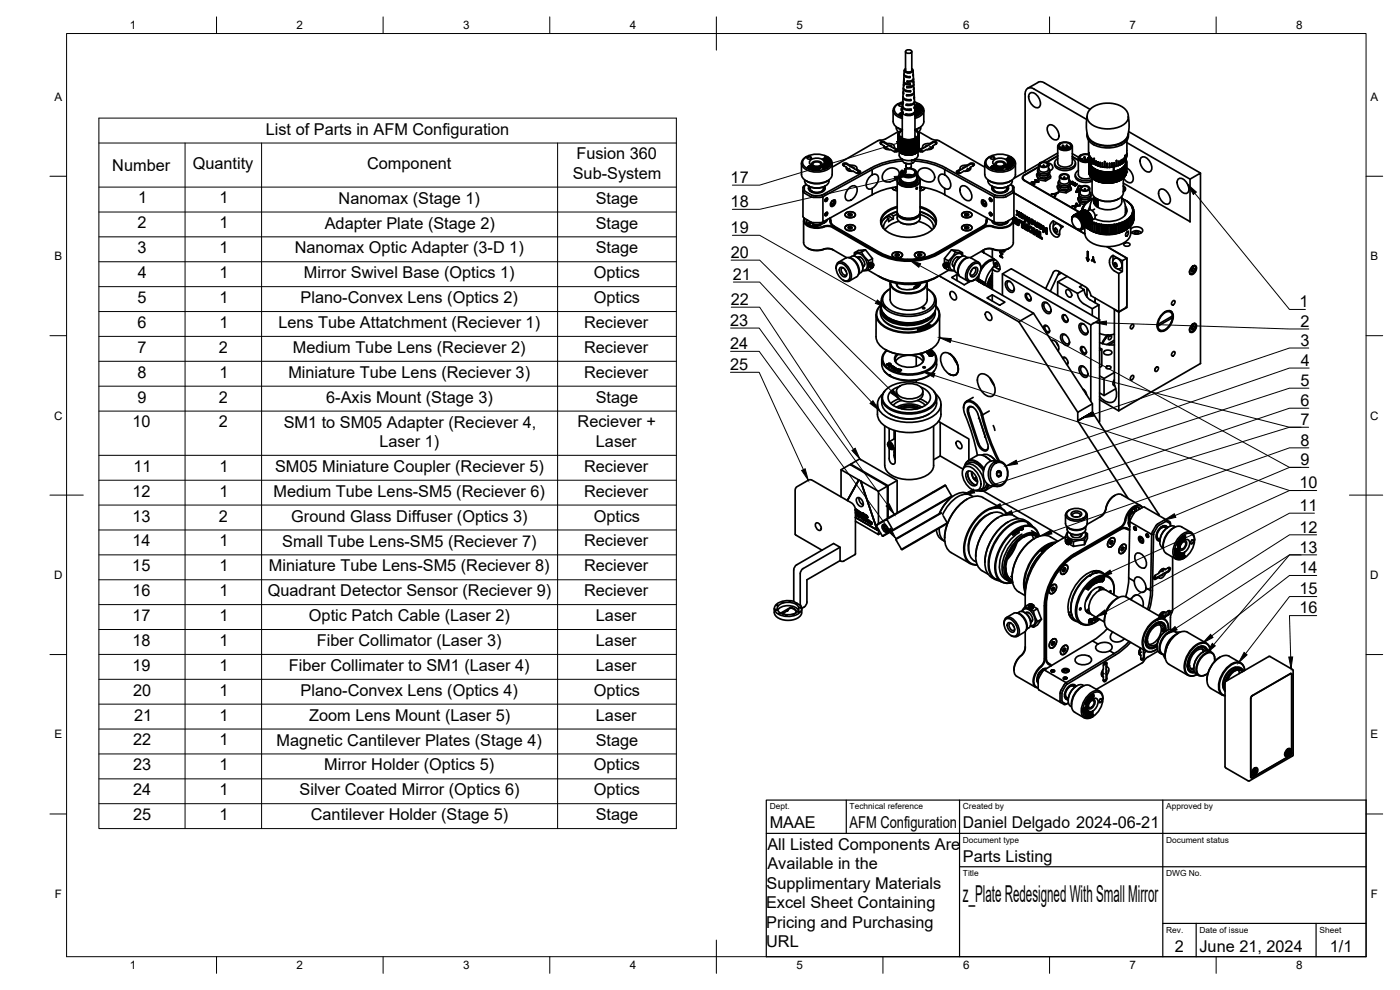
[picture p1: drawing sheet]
<svg xmlns="http://www.w3.org/2000/svg" width="420mm" height="297mm" viewBox="0 0 420 297" stroke-linecap="round" stroke-linejoin="round" font-family="sans-serif">
<defs><g id="words">
<text font-size="7" x="289" y="270.6">z_Plate Redesigned With Small Mirror</text>
<g font-size="4.9">
<text x="79.8" y="40.4">List of Parts in AFM Configuration</text>
<text x="173" y="47.8">Fusion 360</text>
<text x="33.7" y="51.2">Number</text>
<text x="57.8" y="50.8">Quantity</text>
<text x="110.2" y="50.8">Component</text>
<text x="171.9" y="53.7">Sub-System</text>
<text x="219.3" y="54.8">17</text>
<text x="41.4" y="61.1">1</text>
<text x="65.8" y="61.1">1</text>
<text x="101.6" y="61.1">Nanomax (Stage 1)</text>
<text x="178.8" y="61.1">Stage</text>
<text x="219.3" y="62.1">18</text>
<text x="41.3" y="68.5">2</text>
<text x="65.8" y="68.5">1</text>
<text x="97.5" y="68.6">Adapter Plate (Stage 2)</text>
<text x="178.8" y="68.6">Stage</text>
<text x="219.3" y="69.9">19</text>
<text x="41.3" y="76">3</text>
<text x="65.8" y="76">1</text>
<text x="88.5" y="76">Nanomax Optic Adapter (3-D 1)</text>
<text x="178.8" y="76">Stage</text>
<text x="219.3" y="77.4">20</text>
<text x="41.3" y="83.4">4</text>
<text x="65.8" y="83.4">1</text>
<text x="91.2" y="83.5">Mirror Swivel Base (Optics 1)</text>
<text x="178.2" y="83.5">Optics</text>
<text x="219.9" y="83.9">21</text>
<text x="41.2" y="90.9">5</text>
<text x="65.8" y="90.9">1</text>
<text x="90.2" y="91">Plano-Convex Lens (Optics 2)</text>
<text x="178.2" y="91">Optics</text>
<text x="219.3" y="91.5">22</text>
<text x="390" y="92.1">1</text>
<text x="41.3" y="98.4">6</text>
<text x="65.8" y="98.4">1</text>
<text x="83.6" y="98.4">Lens Tube Attatchment (Reciever 1)</text>
<text x="175.3" y="98.4">Reciever</text>
<text x="219.1" y="97.7">23</text>
<text x="390.3" y="98">2</text>
<text x="41.2" y="105.8">7</text>
<text x="65.7" y="105.8">2</text>
<text x="87.9" y="105.9">Medium Tube Lens (Reciever 2)</text>
<text x="175.3" y="105.8">Reciever</text>
<text x="219.1" y="104.7">24</text>
<text x="390.3" y="103.7">3</text>
<text x="41.3" y="113.3">8</text>
<text x="65.8" y="113.3">1</text>
<text x="86.6" y="113.4">Miniature Tube Lens (Reciever 3)</text>
<text x="175.3" y="113.3">Reciever</text>
<text x="219.1" y="111">25</text>
<text x="390.4" y="109.7">4</text>
<text x="390.3" y="115.8">5</text>
<text x="41.3" y="120.8">9</text>
<text x="65.7" y="120.8">2</text>
<text x="97.9" y="120.8">6-Axis Mount (Stage 3)</text>
<text x="178.8" y="120.8">Stage</text>
<text x="390.3" y="121.8">6</text>
<text x="39.7" y="128.3">10</text>
<text x="65.7" y="128.3">2</text>
<text x="85.1" y="128.3">SM1 to SM05 Adapter (Reciever 4,</text>
<text x="173.4" y="128.2">Reciever +</text>
<text x="390.2" y="127.5">7</text>
<text x="113.9" y="134.2">Laser 1)</text>
<text x="178.8" y="134.1">Laser</text>
<text x="390.3" y="133.7">8</text>
<text x="40.1" y="141.5">11</text>
<text x="65.8" y="141.5">1</text>
<text x="82.5" y="141.6">SM05 Miniature Coupler (Reciever 5)</text>
<text x="175.3" y="141.5">Reciever</text>
<text x="390.3" y="139.5">9</text>
<text x="39.8" y="149">12</text>
<text x="65.8" y="149">1</text>
<text x="82.1" y="149">Medium Tube Lens-SM5 (Reciever 6)</text>
<text x="175.3" y="149">Reciever</text>
<text x="390" y="146.5">10</text>
<text x="390" y="153.3">11</text>
<text x="39.7" y="156.5">13</text>
<text x="65.7" y="156.5">2</text>
<text x="87.4" y="156.5">Ground Glass Diffuser (Optics 3)</text>
<text x="178.2" y="156.5">Optics</text>
<text x="390" y="159.8">12</text>
<text x="39.7" y="163.9">14</text>
<text x="65.8" y="163.9">1</text>
<text x="84.7" y="164">Small Tube Lens-SM5 (Reciever 7)</text>
<text x="175.3" y="163.9">Reciever</text>
<text x="390" y="165.8">13</text>
<text x="39.7" y="171.4">15</text>
<text x="65.8" y="171.4">1</text>
<text x="80.7" y="171.4">Miniature Tube Lens-SM5 (Reciever 8)</text>
<text x="175.3" y="171.4">Reciever</text>
<text x="390" y="172">14</text>
<text x="39.7" y="178.9">16</text>
<text x="65.8" y="178.9">1</text>
<text x="80.4" y="178.9">Quadrant Detector Sensor (Reciever 9)</text>
<text x="175.3" y="178.8">Reciever</text>
<text x="390" y="178.3">15</text>
<text x="390" y="184">16</text>
<text x="39.7" y="186.3">17</text>
<text x="65.8" y="186.3">1</text>
<text x="92.7" y="186.4">Optic Patch Cable (Laser 2)</text>
<text x="178.8" y="186.3">Laser</text>
<text x="39.7" y="193.8">18</text>
<text x="65.8" y="193.8">1</text>
<text x="95.1" y="193.8">Fiber Collimator (Laser 3)</text>
<text x="178.8" y="193.8">Laser</text>
<text x="39.7" y="201.3">19</text>
<text x="65.8" y="201.3">1</text>
<text x="86.7" y="201.3">Fiber Collimater to SM1 (Laser 4)</text>
<text x="178.8" y="201.2">Laser</text>
<text x="39.9" y="208.7">20</text>
<text x="65.8" y="208.7">1</text>
<text x="90.2" y="208.8">Plano-Convex Lens (Optics 4)</text>
<text x="178.2" y="208.8">Optics</text>
<text x="40.3" y="216.2">21</text>
<text x="65.8" y="216.2">1</text>
<text x="92.8" y="216.2">Zoom Lens Mount (Laser 5)</text>
<text x="178.8" y="216.2">Laser</text>
<text x="39.9" y="223.7">22</text>
<text x="65.8" y="223.7">1</text>
<text x="83" y="223.7">Magnetic Cantilever Plates (Stage 4)</text>
<text x="178.8" y="223.7">Stage</text>
<text x="39.9" y="231.1">23</text>
<text x="65.8" y="231.1">1</text>
<text x="97.3" y="231.2">Mirror Holder (Optics 5)</text>
<text x="178.2" y="231.2">Optics</text>
<text x="39.9" y="238.6">24</text>
<text x="65.8" y="238.6">1</text>
<text x="89.9" y="238.6">Silver Coated Mirror (Optics 6)</text>
<text x="178.2" y="238.6">Optics</text>
<text x="39.9" y="246.1">25</text>
<text x="65.8" y="246.1">1</text>
<text x="93.3" y="246.1">Cantilever Holder (Stage 5)</text>
<text x="178.8" y="246.1">Stage</text>
<text x="231" y="248.5">MAAE</text>
<text x="255" y="248.5">AFM Configuration</text>
<text x="289" y="248.5">Daniel Delgado 2024-06-21</text>
<text x="230.3" y="254.9">All Listed Components Are</text>
<text x="230.3" y="260.7">Available in the</text>
<text x="289" y="258.6">Parts Listing</text>
<text x="230.1" y="266.6">Supplimentary Materials</text>
<text x="229.9" y="272.5">Excel Sheet Containing</text>
<text x="229.9" y="278.4">Pricing and Purchasing</text>
<text x="229.9" y="284.2">URL</text>
<text x="352.6" y="285.7">2</text>
<text x="360" y="285.5">June 21, 2024</text>
<text x="399.1" y="285.7">1/1</text>
</g>
<g font-size="3.5">
<text x="39" y="8.8">1</text>
<text x="89" y="8.8">2</text>
<text x="139" y="8.8">3</text>
<text x="189" y="8.8">4</text>
<text x="239" y="8.8">5</text>
<text x="289" y="8.8">6</text>
<text x="339" y="8.8">7</text>
<text x="389" y="8.8">8</text>
<text x="16.3" y="30.2">A</text>
<text x="411.3" y="30.2">A</text>
<text x="16.3" y="78">B</text>
<text x="411.3" y="78">B</text>
<text x="16.2" y="125.9">C</text>
<text x="411.2" y="125.9">C</text>
<text x="16.2" y="173.7">D</text>
<text x="411.2" y="173.7">D</text>
<text x="16.3" y="221.6">E</text>
<text x="411.3" y="221.6">E</text>
<text x="16.4" y="269.4">F</text>
<text x="411.4" y="269.4">F</text>
<text x="39" y="290.8">1</text>
<text x="89" y="290.8">2</text>
<text x="139" y="290.8">3</text>
<text x="189" y="290.8">4</text>
<text x="239" y="290.8">5</text>
<text x="289" y="290.8">6</text>
<text x="339" y="290.8">7</text>
<text x="389" y="290.8">8</text>
</g>
<g font-size="2.5">
<text x="231" y="242.9">Dept.</text>
<text x="255" y="242.9">Technical reference</text>
<text x="289" y="242.9">Created by</text>
<text x="350" y="242.9">Approved by</text>
<text x="289" y="252.8">Document type</text>
<text x="350" y="252.8">Document status</text>
<text x="289" y="262.9">Title</text>
<text x="350" y="262.9">DWG No.</text>
<text x="350" y="279.9">Rev.</text>
<text x="360" y="279.9">Date of issue</text>
<text x="396" y="279.9">Sheet</text>
</g>
</g></defs>
<!-- layer: Visible -->
<g fill="none" stroke="#000" stroke-width=".51">
<path d="M271.8 15.5v5.6a1.09 1.09 0 0 0 1.8 0v-5.6M271.8 15.3a.97 .97 0 0 1 1-.4 .97 .97 0 0 1 .8 .8 .97 .97 0 0 1-1 .3 .97 .97 0 0 1-.8-.7zM268 33.1v3.4M268.1 36.5a2.96 2.96 0 0 0 2.7 2.4M269 38.1l.2 1 .6 .7M269.4 38.4l.4 .2M269.4 31.2a2.01 2.01 0 0 0-1.3 2 2.01 2.01 0 0 0 1.5 1.9l1.2 .4M269.5 39.5l-3.7 2.2M269.6 31.1l-.2 .1M269.7 31.5l.5-.3 .7 .1-.4-.1-.7 .1v.4l.6 .2 .5-.2M269.7 39.9l-.1 .2M269.7 39.9v.1"/>
<path d="M269.8 39.7l-.1 .2M269.8 39.7v.1M270 39.6l-.2 .1M270 39.6h.1M270.1 34.1l.7-.2-.5 .1-.2 .2 .2 .1-.3-.1-.2 .2 .4 .3h.6M270.2 39.4l-.2 .2M270.2 34.6l.6 .1zM270.2 39.4h.1M270.2 34.4l.3 .1M270.3 34.4l-.4-.1 .3 .3-.3-.2M270.3 34.3l-.3-.1-.2 .2M270.3 34.4l.2 .1z"/>
<path d="M270.4 34.5h.1M270.3 34.4l.2 .1M270.5 34.1l.3 .3M270.6 34.1h.2zM270.6 39.1l-.4 .3M270.6 34.1l.2 .2zM270.6 34.1l.2 .1M270.8 34h-.5v.3l-.1-.2M270.8 39.1a1.3 1.3 0 0 0-.9 1.4 1.3 1.3 0 0 0 1.2 1.1 3.5 3.5 0 0 0 4.4-1.1 1.34 1.34 0 0 0-.9-1.4M270.8 33.4v8.1M270.9 32.1a.89 .89 0 0 0-.1 1.5 2.32 2.32 0 0 0 3.6 .5l.2-.5M270.9 32l.1 1.9-.2-.6"/>
<path d="M270.9 31.9a1.8 1.8 0 0 0 2.6 1.1M271 30.3l.1 .8-.1-.6M271 29.2l-.1 1.2M271 29.1a1.65 1.65 0 0 0 2.4 1M271.1 27.8l-.1 1.1a1.76 1.76 0 0 0 2.4 1v.2M271.1 27.7l.1 .5M271.1 26.6l.1 1.3M271.1 26.5a1.49 1.49 0 0 0 2.2 1M271.2 25.4l-.1 .9a1.65 1.65 0 0 0 2.2 .9v.3M271.2 27.9v.3M271.2 25.2l.1 .6M271.2 25.3l.1 .4"/>
<path d="M271.2 24.6v.6M271.2 24.3a1.51 1.51 0 0 0 2 .9M271.2 24.5a1.39 1.39 0 0 0 2 .9M271.3 23.8l-.1 .5M271.3 23.5v.6v-.4M271.3 22.5v1M271.3 22.3a1.26 1.26 0 0 0 1.8 .9M271.4 21.1v1.3l.8 .6h.9v.2M271.7 22.8l1.2 .3M271.7 25l1.3 .3M271.8 25h.1M271.8 20.6l-.4 .4a1.37 1.37 0 0 0 1.3 .9 1.37 1.37 0 0 0 1.3-.9l-.4-.4"/>
<path d="M271.8 20.8a.94 .94 0 0 0 .5 1 .94 .94 0 0 0 1.1-.2l.4-.3-.2-.5M271.8 27.1l1.2 .2M271.9 29.8l1.2 .2M272 27.2h.1M272.1 28.4v.3M272.2 26v.3M272.2 22.9l-.1 .1M272.2 34.3l-.3 .2M272.2 29.9h.1M272.3 32.8l1.2 .2M272.4 23h-.3M272.4 28.5h.1"/>
<path d="M272.4 28.5l-.3 .2M272.4 26.1l-.2 .2M272.4 26.1h.1M272.5 24.4l-.3 .2M272.5 28.5h-.1M272.5 21.7v.1M272.5 21.7h.1M272.9 21.7h.2M272.9 23v.1M272.9 23.1l.2 .1M272.9 28.5h.2M272.9 25.2v.1"/>
<path d="M272.9 25.3l.3 .1M273 27.3l.3 .2M273 29.9v.1M273 30l.4 .1M273.1 21.6l.2 .1M273.2 25.2v.2M273.3 26h.1M273.3 31.3h.1M273.3 31.3l-1.3 .3M273.5 32.8v.2M273.5 32.7a2.08 2.08 0 0 1-2.6-.9v-1.2a2.59 2.59 0 0 0-2.5 2.7 3.1 3.1 0 0 0 2.4 1.8M273.5 28.4h.1"/>
<path d="M273.5 28.3l-1.1 .2M273.6 25.9h.1M273.6 24.2h.1M273.6 25.9l-1.2 .2M273.7 24.2l-1.2 .3M274 21.1v1.6l.1-.4M274.1 22.5v1M274.1 23.7a1.34 1.34 0 0 1-1.9 .9M274.2 23.5a1.48 1.48 0 0 1-2 .8v.3M274.2 23.8v.5M274.2 24.5l-.1 .4v-.2M274.2 24.3l-.1 .3"/>
<path d="M274.2 24.6v.6M274.2 25.3a1.44 1.44 0 0 1-2 1M274.2 25.2a1.56 1.56 0 0 1-2 .8M274.2 25.4l.1 1M274.3 26.5l-.1 .5M274.3 26.3l-.1 .7M274.3 26.6v.9a1.69 1.69 0 0 1-2.2 .9M274.3 27.7a1.57 1.57 0 0 1-2.2 1M274.3 27.8v1.8M274.4 32.2l.1-1.6 .7 .3a1.99 1.99 0 0 1 1.7 1.9 1.99 1.99 0 0 1-1.6 2l-.7 .2M274.4 29.1l-.1 .5M274.4 29.2v1.2"/>
<path d="M274.4 30.3a1.85 1.85 0 0 1-2.4 1v.3M274.4 30.5a1.72 1.72 0 0 1-2.4 1.1M274.5 32l.1 1.2a2.03 2.03 0 0 1-2.7 1v.3M274.6 32.2a.84 .84 0 0 1 0 1.3v8M274.6 33.3a1.88 1.88 0 0 1-2.7 1.1M274.6 34.2l.4 .5-.4-.1 .4 .1M274.8 39.1l.4 .3M274.8 32.1l1.4-.3 .1 .2-.5 .1 .2 .2 .5-.1 .1 .3-1.3 .2-.2-.2 .6-.1-.2-.2-.5 .1zM274.9 33.5l.2-.2 1.2 .5M275 31.2l.3-.1 .8 .6M275.1 34.7l-.5-.6 .5 .6h-.5M275.1 34h.1"/>
<path d="M275.2 32.9l.9-.2 .5 .5-.4 .3h-.7l-.3-.2zM275.3 39.4l.1 .2M275.3 39.4h.1M275.3 31.4l-.8 .4 .8-.4-.3-.2 .3-.1 .8 .6-1.6 .2-.1 .6-.1-.3M275.4 33.7l-.8 .1h.6l.2-.1-.5-.2 .2-.2 1.2 .5-.7 .5-1-.3M275.4 39.6l.2 .1M275.4 39.6h.1M275.4 33.1l.4 .2-.4-.3 .5-.1 .4 .2M275.6 39.7l.1 .2M275.6 39.7v.1M275.7 39.9v.2M275.7 31.1a2.04 2.04 0 0 1 1.5 1.9 2.04 2.04 0 0 1-1.4 2l-1.2 .5"/>
<path d="M275.7 32.4l-.6 .1M275.7 39.9v.1M275.8 39.5l3.7 2.2M275.8 33.3l.5-.2zM275.8 32.1l.2 .2M275.9 33.9l-.4 .2 .4-.2-.3-.1-.2 .2M275.9 38.4l-1.3 .6a1.37 1.37 0 0 1 1 1.4 1.37 1.37 0 0 1-1.2 1.3 3.6 3.6 0 0 1-4.6-1.2 1.46 1.46 0 0 1 1-1.5l-.9-.4M276 32.3l.5-.1 .1 .3M276.3 33.1h.1M276.3 38.1v.3M276.3 38.4l-.2 .7-.5 .6M276.3 32l-.1-.2-1.4 .3"/>
<path d="M276.6 33.1l-.2-.3-.6-.1-.6 .4M277.2 33.1l.1 3.4-.3 .8-1.2 1.1-1.2 .5M309 28.1a1.57 1.57 0 0 1 2.4 .7l.6 1.1a1.43 1.43 0 0 1 .3 1.5 1.43 1.43 0 0 1-1.3 .9 3.4 3.4 0 0 1-2-4.2zM313.4 24.9l13.8 7.9M313.4 24.9l-.8-.4-.7 .1-3.5 1.9M314.5 37.8a1.57 1.57 0 0 1 2.4 .7l.7 1.1a1.43 1.43 0 0 1 .2 1.5 1.43 1.43 0 0 1-1.3 .9 3.4 3.4 0 0 1-2-4.2zM326.1 35.8l-15.8-9.1a1.62 1.62 0 0 0-1.9-.2 1.62 1.62 0 0 0-.7 1.7v23.4M326.3 35.1a4.2 4.2 0 0 0 4 3.4 8.2 8.2 0 0 0 8-2.1l.3-1.3M327.2 32.8l2.1-1.3 2.6-.5 3.3 .3 2.1 1.1 1.2 1.7 .3 2.6-.1 2.9-.2 1.1-.5 .9-.9 .8-1.2 .7-2.8 .6-3.1-.3-2.4-1.1-1.1-1.5-.5-2.6 .3-3.9zM338.7 39.5l21.6 12.4M240.5 49v3.3a4.1 4.1 0 0 0 4.6 2.7 4.1 4.1 0 0 0 4.6-2.7v-3.3M241 57.4l.4 .5"/>
<path d="M241.4 57.9l1.9 1.1M241.5 54a2.19 2.19 0 0 0 2 2.2 4.6 4.6 0 0 0 5.2-1.4l.1-.8M241.5 47.4a6 6 0 0 1 7.7 .5 2.07 2.07 0 0 1-1.7 2.9 6 6 0 0 1-6.4-1.3 1.61 1.61 0 0 1 .4-2.1zM241.6 55.6l-.6 .7v8.6M241.6 55.6l-.2 .4v1.2l2.2 1.3 2.5 .2 .6-.2M241.9 54.2l.4 .3M242 55.4l-.4 .2M242.1 47a2.03 2.03 0 0 0-1.5 1.8 2.03 2.03 0 0 0 1.3 2.1 6.5 6.5 0 0 0 7.5-.9 2 2 0 0 0-1.2-3M242.2 47.4l.7-.4 .6 .4M242.2 47.3l.8-.3 .5 .5-.8 .2zM242.3 54.5a6.2 6.2 0 0 0 5.6 0M242.5 55.8l.3 .1"/>
<path d="M242.6 50l.6-.2 .6 .3-.1 .2-.5-.5-.4 .1v.3l-.1-.2M242.7 56.6l.2-.6a.98 .98 0 0 0 .4 1.3M242.7 50.3l.3 .1M242.8 50.3l-.4-.1 .3 .3-.3-.2M242.8 50.2l-.3-.1-.2 .2M242.8 50.3l.2 .1M242.8 50.3h.1M242.8 55.9a1.32 1.32 0 0 0 1.3 1.9 3 3 0 0 0 3.5-1.1l-.1-.8M242.9 50.4h.1M243 50l.4 .5h-.7l.4 .1 .3-.2M243.1 50h.2zM243.1 56.1a.89 .89 0 0 0 .5 1.2"/>
<path d="M243.1 50l.2 .2zM243.1 50l.2 .1M243.1 50h.1M243.2 56.1v.8l.5 .5M243.2 48.1a3.1 3.1 0 0 1 4.1 .3 1.39 1.39 0 0 1-1.6 1.6l-1.7-.2a1.06 1.06 0 0 1-.9-.6 1.06 1.06 0 0 1 .1-1.1zM243.3 57.3l-.2 .1M243.3 57.3l.3 .1M243.3 50.2l.1 .2M243.3 59l.9 .2 2.8-.2M243.4 50.1l-.1-.1 .3 .3-.2-.1M243.6 57.4v.3M243.6 50.6v-.2l-.3-.2 .1 .2-.2 .2"/>
<path d="M243.6 50.6l.1 .3 1 .1 .2-.6 .4 .6h.4l.5-.7 .5-.1 .5 .5 .4-.1-.7-.8 1.2 .4 .7-.5-1.2-.5-.2 .2 .5 .2-.2 .1h-.6l-1.4 .6-1.9-.1-.6-.4-.5 .1 .1 .3h-.5l.3 .3 .6 .1M243.6 50.4h.1M243.6 57.4h.1M243.7 57.4l.1 .3M243.7 50.2l-.1 .1M243.7 50.4l.2 .2M243.7 50.3l1.2-.1-.3 .8-.9-.2 .2-.2zM243.7 50.5l-.1 .1M243.8 49.8a.79 .79 0 0 1-.1-.9 .79 .79 0 0 1 .8-.5 1.43 1.43 0 0 1 2.2 1.1l-.2 .3M243.9 50.7l.5-.1v.2zM243.9 50.7h.1M244 50.3h.5v.2z"/>
<path d="M244 49a1.51 1.51 0 0 1 2.4 .3 1.42 1.42 0 0 1-2.5 0zM244 50.7h.1M244 50.7h.3M244.3 50.7h-.2l.2 .1M244.4 50.6l-.5 .1M244.5 50.4h-.4M244.5 50.3l-.5 .1M244.9 50.2l.8 .2 1.2-.5 .6 .6-.3 .1-.4-.5-.7 .2-.4 .7h-.4zM244.9 50.2l.4 .8h.4l.4-.7 .7-.2 .4 .5 .3-.1M244.9 50.2l-.3 .8-1-.3M245.3 50.5h.4l-.2 .3zM245.3 50.5h.4"/>
<path d="M245.4 50.5h.2l-.1 .2-.1-.2 .1 .2 .1-.2M246.7 58.5l.3 .5M246.9 49.8l.7 .8M247.1 56.1v.8l-.5 .5M247.2 56.1a1.22 1.22 0 0 1-1.3 1.6h-1.4l-.8-.3M247.3 56a1.23 1.23 0 0 1-1.2 1.7l-1.4 .1-.9-.2M247.4 47.9l1.3-.2 .1 .2-.5 .1 .2 .2 .5-.1 .1 .2-1.4 .3-.1-.2 .6-.1-.2-.3-.5 .1zM247.4 56l.2 .6M247.4 49.4l.2-.2 1.2 .5M247.5 47.1l.3-.1 .8 .5-.3 .2-.2-.2-.9 .4-.2-.2 .8-.4zM247.5 47.1l.3-.1 .8 .5M247.6 49.9v.1"/>
<path d="M247.6 48.9l.9-.4 .6 .4M247.6 48.9v.1M247.7 55.8a5.2 5.2 0 0 1-4.9 .1M247.7 48.8l.9-.2 .5 .4-.3 .3h-.7l-.4-.2zM247.8 47.3l-.8 .4M247.8 59.7l.3-.1 .1 .2-.4 .5zM247.9 49.6l-2.2 .7-1.9-.1M247.9 59.6l.2-.2a.48 .48 0 0 1 .2 .7 .48 .48 0 0 1-.7 .2zM247.9 59.7l.2 .1-.1 .3-.3-.2M247.9 48.9l.4 .2-.4-.2 .5-.1 .4 .2M248 59.5h.1a.46 .46 0 0 1 .1 .6 .46 .46 0 0 1-.6 .1l.1-.4M248 59.6l.2 .2"/>
<path d="M248.2 48.3l-.6 .1M248.3 59.7h.1M248.3 49.1l.5-.1zM248.3 48l.2 .2M248.4 49.7l-.4 .3 .4-.3-.3-.1-.2 .3M248.4 54.2l-.5 .3M248.5 48.2l.5-.1 .1 .2M248.8 47.9l-.1-.2-1.3 .2M253.2 49.6l-.1 .1M253.2 49.7l.2-.5 .4-.1 1.7 1 .6 .1 .4 .5M253.6 49.1h.1M253.6 49.1l-.4 .6"/>
<path d="M254.1 50.2v.5M254.1 50.4l.6 .4M254.1 50.2a1.35 1.35 0 0 0 2 1.2l.9 .5M254.1 49.1l1 .5M254.2 49l-.9-.1-.4 .3 .2 .4 1 .6M254.3 50.6l-.2 .2M255 56.3a1.28 1.28 0 0 1 1.7-.5 1.28 1.28 0 0 1 .5 1.8 2.79 2.79 0 0 1-3 2.5 2.73 2.73 0 0 1 .8-3.8zM255 50.5l-.5 .7M255.1 49.6v.3M255.1 49.6a1.35 1.35 0 0 1 2 1.1M255.1 51l.6 .4M255.2 51l-.2 .3"/>
<path d="M255.8 50.3l2.1 1.2M257.1 50.7l1 .6 .2 .4-.5 .3-.8-.1M257.1 50.7v.3M257.9 52l-.1-.5-.4 .5M257.9 51.9l.1 .1M258 51.8l-.1-.3h-.3l-.3 .5M261.7 52.5l.7-.3 .6 .1 .5 .5 .2 .6-.2 1-.5 .9-1.3 1.2M261.7 50.9l-14.7 8.1v7.6l14.7-8.2M261.7 50.9v1.6M261.7 56.5v1.9M261.8 52.5a3.3 3.3 0 0 0-1.6 3.9 1.13 1.13 0 0 0 1.6 .1M263.5 42.2l-13.8 8"/>
<path d="M264.4 43.2h.1M264.9 42.6l-.4 .2-.1 .4M265 42.7l1.8 1h.5l.4 .5M265.1 42.6l-.4 .2-.2 .4M265.3 43.7v.6M265.3 43.9l.6 .4M265.3 43.7a1.35 1.35 0 0 0 2 1.2 1.98 1.98 0 0 0 1.8 .6l.4-.3-.2-.4M265.5 51.4l1.5-.9h1.5l1.1 .8 .2 1.1-.4 .8-1.2 .9-1.1 .4-1.2 .1-.8-.5-.3-.7 .1-1.1zM265.5 44.1l-.2 .2M265.8 41.7l-2.3 .5M266.2 44l-.5 .7M266.3 43.4v-.3a1.96 1.96 0 0 0-1.7-.6l-.5 .5 1.2 .7"/>
<path d="M266.3 43.1a1.35 1.35 0 0 1 2 1.2M266.4 44.6l.6 .3M266.4 44.5l-.2 .3M267 43.8l2.1 1.2M267.7 56.3l.4 .5 1.2 .4M268.3 44.5v-.2l1 .5M268.9 56.5v-.2v.2M269.1 45.5l-.1-.4-.4 .4M269.2 45.4l.1 .1M269.2 45.3v-.3h-.3l-.4 .5M269.3 56.2l-.6-.1v.4l.6 .1M269.3 54.2v9.4"/>
<path d="M269.3 56a20.6 20.6 0 0 0-7.5 2.4M269.6 40.3v.1M269.6 40.5v.3M269.6 40.3v4.6M269.6 44.7h.1M269.6 40.4v.1M269.6 44.8v.1M269.6 44.9h.1M269.6 40.1v.2M269.6 40.1v.1M269.6 40.8v4.3M269.6 40.8h.1"/>
<path d="M269.6 45l.1 .1M269.6 40.9l.2-.1-.1 .2M269.6 45.1l.1 .1M269.7 40l-.1 .1M269.7 41v4.3M269.7 41h.2l-.1 .2M269.7 45.3h.1M269.8 53.2l.5-.4a1.57 1.57 0 0 0-.9 1.8 1.57 1.57 0 0 0 1.6 1.2 4.6 4.6 0 0 0 4.9-1 1.37 1.37 0 0 0-.8-2 1.48 1.48 0 0 1 1 1.4 1.48 1.48 0 0 1-1 1.4 4.9 4.9 0 0 1-5.7-.8 1.29 1.29 0 0 1 .4-1.6zM269.8 41.2l.1 4.2M269.8 41.2h.1M269.9 41.2l.1-.1v.2M269.9 45.4l.1 .1"/>
<path d="M269.9 41.2v5.4a3.2 3.2 0 0 0 4.2 1.4 1.73 1.73 0 0 0 1.4-1.4v-5.4M270 41.3v4.3M270 41.3v.1M270 45.5v.1M270 53.9v.4M270 41.4l.2-.1v.2M270 45.6l.2 .1M270 41.4v4.2M270 54.2l.2 .6 .6 .5M270 53.7a1.56 1.56 0 0 0 1.6 1.9 3.5 3.5 0 0 0 3.8-1.1v-.8M270.2 41.5v4.2M270.2 41.5h.1"/>
<path d="M270.2 41.5l.2-.1-.1 .2M270.2 45.7l.1 .2M270.3 51.9v1.6a2.83 2.83 0 0 0 4.1 1l.7-.7v-1.9M270.3 53.2a1.38 1.38 0 0 0 1.2 2.1 3.2 3.2 0 0 0 3.9-1.2l-.3-.9M270.3 41.6v4.3M270.4 41.6v.1M270.4 45.9h.1M270.4 45.9l.2 .1M270.4 54a2.67 2.67 0 0 0 4.6 0M270.6 41.8v-.2l-.2 .1v4.2M270.6 41.8v4.2M270.6 46h.1"/>
<path d="M270.6 41.8h.1M270.6 46l1.2 .4 1.2 .1 1.8-.5M270.6 41.8l.2-.1v.2M270.6 46l.2 .1M270.8 40.9l-.3 .4M270.8 47.8a21.9 21.9 0 0 0-9.3 2.6l-14.8 8.1M270.8 41.7v4.4M270.8 47.8a1.93 1.93 0 0 0 3 1.1l.7-.5 .1-.3M270.8 41.9v4.2M270.8 41.9h.1M270.8 46.1h.1M270.9 41.9l.2-.1 .1 .2"/>
<path d="M270.9 46.2h.2M270.9 41.9v4.3M270.9 48.3a21.4 21.4 0 0 0-9.1 2.6M271.1 41.8v4.4M271.1 46.2h.1M271.2 42l.1-.1 .1 .2M271.2 42v4.3h.2M271.3 41.9v4.4M271.4 48.8v.1M271.4 42.1v4.2M271.4 42.1h.1M271.4 46.3h.1"/>
<path d="M271.4 51.4l.1 .2M271.4 48.8l1.3 .4 1.3-.4M271.5 42.1l.1-.1 .1 .1M271.5 42.1v4.2l.2 .1M271.5 51.3l-.3 .7M271.6 52.6l.9-.2 1.3 .2M271.6 42v4.4M271.7 42.1v4.3M271.7 42.2h.1M271.7 46.4h.1M271.8 42.2l.1-.2 .1 .2M271.8 46.4h.2"/>
<path d="M271.8 42.2v4.2M271.9 50.7v1.1l-.6 .6M271.9 50.7h-.4v.9l-.5 .6M271.9 49.5v.5M271.9 49.1v1M271.9 50.7a1.77 1.77 0 0 1 2.6 1.3 2.39 2.39 0 0 1-3.7-.1l.2-.6M271.9 42v4.4M272 42.2v4.2M272 42.2h.1M272 46.4h.1M272.1 42.2l.1-.1 .1 .1M272.1 46.4l.2 .1"/>
<path d="M272.1 42.2v4.2M272.1 50.4h1M272.2 42.1v4.4M272.3 50.5l-.6 .1M272.3 42.2v4.3M272.3 42.2h.1M272.3 46.5h.1M272.4 42.3l.1-.2 .1 .2M272.4 42.3v4.2M272.5 42.1v4.4M272.6 42.3v4.2h-.2M272.7 42.3h.1"/>
<path d="M272.7 46.5h.1M272.7 42.3l.2-.2 .1 .2M272.7 42.3v4.2h.3M272.9 42.1v4.4M273 42.3v4.2M273.1 42.2h-.1M273.1 46.5h-.1M273.1 50.5l.5 .1a1.14 1.14 0 0 1 1.3 1.1 1.14 1.14 0 0 1-1.2 1.1 2.45 2.45 0 0 1-3.2-1.1l.3-.6M273.2 42.1v4.4M273.2 50.4h-.1M273.3 42.2l-.1-.1-.2 .1v4.3l.3-.1M273.3 42.2v4.2"/>
<path d="M273.4 42.2h-.1M273.4 46.4h-.1M273.4 42.2v4.2M273.5 49.1v1a.88 .88 0 0 1-1.6 0M273.5 42v4.4M273.5 48.1v.1M273.5 48.2h.1M273.6 48.1v.1M273.6 42.2l-.1-.2-.1 .2M273.6 46.4h-.2M273.6 42.2v4.2M273.7 48.1l-.1 .1"/>
<path d="M273.7 42.2h-.1M273.7 46.4h-.1M273.7 42.1v4.3M273.8 42v4.4M273.9 42.1l-.1-.1-.1 .1M273.9 42.1v4.2l-.2 .1M274 42.1v4.2M274 42.1h-.1M274 46.3h-.1M274 48.8v.1M274.1 41.9v4.4M274.1 48l-.5 .2"/>
<path d="M274.2 47.9l-.5 .3M274.2 42l-.1-.1-.1 .2M274.2 42v4.3h-.2M274.2 42l.1-.2 .2 .1v4.3h-.2M274.2 50.8l.2 .1M274.3 46.2h-.1M274.3 41.8v4.4M274.4 50.9a1.1 1.1 0 0 1 .7 1.2 1.1 1.1 0 0 1-1 .9 3.2 3.2 0 0 1-3.8-.8v-.7l.4-.4 .3 .2v.9M274.5 48.3a21.3 21.3 0 0 1 9 2.6M274.6 47.8v.3M274.6 41.9h-.1M274.6 41.7l-.1 4.4"/>
<path d="M274.6 47.8a21.9 21.9 0 0 1 9.2 2.6l14.8 8.1M274.6 40.9l.3 .4M274.8 41.8l-.2-.1v4.4M274.8 46l-.2 .1M274.8 41.8v4.2M274.8 41.8v-.2l.2 .1v4.2M274.8 46h.1M274.8 41.8h.1M275 45.9l-.2 .1M275 41.6v-.2l.2 .1v4.2M275 41.6v4.3M275 41.6v.1"/>
<path d="M275 45.9h.1M275.2 45.7l-.2 .2M275.2 41.5h.1M275.2 45.7h.1M275.3 41.5v4.2M275.4 41.4l-.2-.1 .1 .2M275.4 45.6l-.1 .1M275.4 41.4v4.2M275.4 53.9v.4M275.4 54.2l-.2 .6-.6 .5M275.4 41.3v4.3M275.4 41.3v.1"/>
<path d="M275.4 45.5v.1M275.5 41.2l-.1-.1v.2M275.5 45.4l-.1 .1M275.6 41.2h-.1M275.6 41.2l-.1 4.2M275.7 45.3h-.1M275.7 41v4.3M275.7 41h-.2l.1 .2M275.7 40.9l-.1-.1 .1 .2M275.7 45.1v.1M275.7 40l.1 .1M275.8 40.1v.2"/>
<path d="M275.8 40.1v.1M275.8 40.8l-.1 4.3M275.8 45l-.1 .1M275.8 40.8h-.1M275.8 40.3v.1M275.8 51.1l.7-.5 .9-.2 1.7 .4 .8 .8 .5 .8 .1 .8-.2 .8-.6 .4-1.1 .2-1.9-.7-.9-.8-.3-.6-.1-.7zM275.8 44.9h.1M275.8 40.3v4.6M275.8 44.8v.1M275.8 40.4v.1M275.8 40.5v.3M275.8 44.7h.1"/>
<path d="M276 44.8l-.2 .4 .2 .2h1.1M276.1 45.3l.3-.3 .4 .5M276.1 54.2v9.4l2.1 .8 2 1.5M276.1 56.2l.3 .1v.2M276.1 45.4l-.1 .1M276.1 56.1a20.6 20.6 0 0 1 7.4 2.3M276.2 45.5l.1-.4 .4 .4M276.4 56.3l.2-.2v.4l-.5 .1M277 44.3v.2M277 44.3l-1 .5M277.6 56.3l-.6 .7-.9 .2M278.3 43.8l-2.1 1.2"/>
<path d="M278.8 44.5l.3 .3M278.9 44.6l-.6 .3M278.9 43.4v-.3a2.01 2.01 0 0 1 1.8-.6l.5 .5-1.2 .7M278.9 43.1a1.35 1.35 0 0 0-1.9 1.2M279.1 44l.4 .7M279.5 41.7l2.3 .5 13.7 8M279.7 44.1l.3 .2M280 43.7v.6M280 43.9l-.7 .4M280 43.7a1.35 1.35 0 0 1-2 1.2l-1 .5M280.2 42.7l-1.7 1h-.5l-.4 .5M280.3 42.6l.3 .2 .3 .4"/>
<path d="M280.4 42.6l.3 .1 .2 .5M283.5 52.5l-.6-.3-.6 .2-.5 .4-.2 .7 .6 1.7 1.3 1.3M283.5 52.5v-1.6l14.8 8.1v7.6M283.5 56.5v1.9l14.8 8.2M283.5 52.5a3.3 3.3 0 0 1 1.6 3.9 1.13 1.13 0 0 1-1.6 .1M287.3 51.7l.3-.3 .4 .6M287.3 51.9v.1M287.3 52l.2-.4 .4 .4M288.2 50.7v.3M288.3 56.1a1.6 1.6 0 0 1 2.5 .6l.6 1.1a1.43 1.43 0 0 1 .3 1.5 1.43 1.43 0 0 1-1.4 .9 3.3 3.3 0 0 1-2-4.1zM289.5 50.3l-2.1 1.2M290.1 51l.2 .3"/>
<path d="M290.2 51l-.7 .4M290.2 49.6v.3M290.2 49.6a1.35 1.35 0 0 0-2 1.1M290.3 50.5l.5 .7M291 50.6l.2 .2M291.1 49.1l-.9 .5M291.2 49h1l.2 .2-.2 .4M291.2 50.4l-.6 .4M291.2 50.2a1.35 1.35 0 0 1-2 1.2 2.01 2.01 0 0 1-1.7 .6l-.5-.5 1.2-.8M291.7 49.2h.1M291.8 49.2l.3 .5M292.1 49.7l-.3-.5-.3-.1-1.8 1-.5 .1-.4 .5"/>
<path d="M292.1 49.7h.1M292.1 49.6l-.9 .6v.5M295.5 49l.1 3.3a4.1 4.1 0 0 0 4.6 2.7 4.1 4.1 0 0 0 4.6-2.7l-.1-3.3M296.5 54a2.24 2.24 0 0 0 2 2.2 4.6 4.6 0 0 0 5.2-1.4l.1-.8M296.5 47.4a6 6 0 0 1 7.7 .5 2.07 2.07 0 0 1-1.7 2.9 6 6 0 0 1-6.4-1.3 1.61 1.61 0 0 1 .4-2.1zM296.9 54.2l.4 .3M297 59.7h.1M297 59.5l.6 .3v.6l-.6-.3zM297.1 47a2.03 2.03 0 0 0-1.5 1.8 2.03 2.03 0 0 0 1.3 2.1 6.5 6.5 0 0 0 7.5-.9 1.99 1.99 0 0 0-1.2-3M297.2 59.6l.3 .1v.6l-.3-.1zM297.2 47.4l.6-.4 .7 .4M297.2 47.3l.8-.3 .5 .5-.8 .2z"/>
<path d="M297.3 59.6l-.2 .2M297.3 59.5h-.1a.46 .46 0 0 0-.1 .6 .46 .46 0 0 0 .6 .1l-.1-.4M297.3 54.5a6.2 6.2 0 0 0 5.7 0M297.4 59.7l-.2 .1v.4M297.6 55.8a5.3 5.3 0 0 0 5.1 0M297.6 59.9l-.3 .2 .2 .1M297.6 50l.6-.2 .6 .3M297.7 56.6l.2-.6a1.69 1.69 0 0 0 2.2 1.8l1.4-.2M297.7 50l.1 .2-.1-.3 .6-.1 .4 .4M297.7 50.3l.3 .1M297.8 50.3l-.4-.1 .2 .3-.2-.2M297.8 50.2l-.3-.1-.2 .2"/>
<path d="M297.8 50.3h.1M297.8 50.3l.2 .1M297.8 55.9a1.32 1.32 0 0 0 1.3 1.9 3 3 0 0 0 3.5-1.1l-.1-.8M297.9 50.4h.1M298 50.4h.1M298 50l.4 .5h-.8l.6 .1 .2-.2M298 50h.3zM298.1 50l.2 .1M298.1 50h.1M298.1 56.1a1.22 1.22 0 0 0 1.3 1.6h1.4l.8-.3M298.2 56.1v.8l.5 .5M298.2 48.1a3.1 3.1 0 0 1 4.1 .3 1.39 1.39 0 0 1-1.6 1.6l-1.6-.2a1.06 1.06 0 0 1-1-.6 1.06 1.06 0 0 1 .1-1.1z"/>
<path d="M298.2 50.6l-.6-.1-.3-.2 .2-.2 .3 .1-.1-.3 .5-.1 .6 .4 1.9 .1 1.4-.6h.6l.2-.1-.5-.2 .2-.2 1.2 .5-.7 .5-1.2-.4 .7 .8-.4 .1-.5-.5-.5 .1-.5 .7h-.4l-.4-.6-.2 .6-1.1-.3M298.3 50.2l.1 .2M298.3 59l.9 .2 2.8-.2M298.4 50.1l.2 .2-.2-.1M298.6 58.5l-.3 .5M298.6 50.6l.1-.2-.4-.2 .1 .2-.2 .2M298.6 50.6h.1M298.6 50.6v.1M298.7 50.4h-.1M298.7 50.4l.2 .2M298.7 50.2l-.1 .1M298.7 50.3l1.2-.1-.3 .8-.9-.2 .2-.2z"/>
<path d="M298.7 50.5l-.1 .1M298.8 49.8a.79 .79 0 0 1-.1-.9 .79 .79 0 0 1 .8-.5 1.43 1.43 0 0 1 2.2 1.1l-.2 .3M299 50.7h.1M299 50.6h.4v.2zM299 50.4l.5-.1v.2zM299 50.7h.4M299 49a1.51 1.51 0 0 1 2.4 .3 1.42 1.42 0 0 1-2.5 0zM299.3 50.7h-.2l.2 .1M299.4 50.6l-.4 .1M299.5 50.4h-.4M299.5 50.3l-.5 .1M299.9 50.2l.8 .2 1.2-.5 .7 .6-.3 .1-.5-.5-.7 .2-.4 .7h-.3z"/>
<path d="M299.9 50.2l.5 .8h.3l.4-.7 .7-.2 .5 .5 .3-.1M299.9 50.2l-.3 .8-1-.3M300.3 50.5h.4l-.2 .3zM300.3 50.5h.4M300.4 50.5h.2l-.1 .2-.1-.2 .1 .2 .1-.2M301.6 57.4v.3M301.6 57.4l-.1 .3M301.9 49.8l.7 .8M302 57.3l.2 .1M302 57.3l-.4 .1M302.1 56.1v.8l-.5 .5M302.2 56.1a.89 .89 0 0 1-.5 1.2"/>
<path d="M302.3 47.9l1.4-.2 .1 .2-.5 .1 .2 .2 .5-.1 .1 .2-1.4 .3-.1-.2 .6-.1-.2-.3-.5 .1zM302.4 49.4l.2-.2 1.2 .5M302.5 47.1l.3-.1 .8 .5-.3 .2-.3-.2-.8 .4-.2-.2 .8-.4zM302.5 47.1l.3-.1 .8 .5M302.6 56.6l-.3-.6a.9 .9 0 0 1-.3 1.3M302.6 49.9v.1M302.7 48.9l.8-.4 .6 .4M302.7 48.9v.1M302.7 48.8l1-.2 .4 .5-.4 .2h-.6l-.4-.2zM302.8 47.3l-.8 .4M302.9 49.6l-2.2 .7-1.9-.1M302.9 48.9l.4 .2-.4-.2 .5-.1 .4 .2"/>
<path d="M303.2 48.3l-.6 .1M303.3 55.4l.3 .2M303.3 49.1l.5-.1zM303.3 48l.2 .2M303.4 49.7l-.4 .3 .4-.3-.3-.1-.2 .3M303.4 54.2l-.4 .3M303.5 48.2l.5-.1 .1 .2M303.6 55.6l.7 .7v8.6M303.7 55.6l.2 .4v1l-.3 .4-2.3 1.2-2.7-.1M303.8 47.9l-.1-.2-1.4 .2M303.9 57.9l-1.9 1.1M304.3 57.9l21.3 12.3"/>
<path d="M304.3 57.4l-.4 .5M306.9 53.3v.5M309.5 54.7l1.9-.2-.8-.5h.1l1.1 .6-1.9 .2 .6 .4-.1 .1zM309.9 54.8l.6 .4M310.6 54l1.2 .6M311.1 52.2v.6l.6 1.2v-.5M311.4 54.5l-1.9 .2M311.4 51.1v.6M311.5 52l-.4 .2 .6 1.3 2.1 .3 1.5-.9-.4-.9M311.8 50.1l-4.3 2.5a.82 .82 0 0 0-.6 .7 .82 .82 0 0 0 .6 .8l16.5 9.5M311.8 50l-4.4 2.5a.88 .88 0 0 0-.6 .8 .88 .88 0 0 0 .6 .9l16.5 9.5M311.8 49.4v1.4a1.64 1.64 0 0 0 2.9 0v-1.4"/>
<path d="M311.8 52.3v.3M311.8 50.5a.89 .89 0 0 0-.3 1 .89 .89 0 0 0 1 .6h1.5a.89 .89 0 0 0 .9-.6 .89 .89 0 0 0-.2-1M311.8 52.6a1.64 1.64 0 0 0 2.9 0M311.8 49.2l-7.5 4.3M311.9 52.4l1.6 .4 1-.4M312 49a1.84 1.84 0 0 1 2.6 .3 1.51 1.51 0 0 1-1.4 .9 1.51 1.51 0 0 1-1.4-.9zM312.2 49.2l1-.4a.82 .82 0 0 1 1.1 .8l-1.1 .4a.82 .82 0 0 1-1-.8zM313.1 49.7v.3M313.2 49.6l.2 .1zM313.4 49.7v.3M313.8 53.8v.5l-2.1-.3M314.3 48.9l1.2 .4 .4 .8a.85 .85 0 0 1-.9 1.1 1.82 1.82 0 0 1-2.8 1.3l-.8-.9"/>
<path d="M314.6 49.2l.3 .4-.2 .2M314.6 49.2v.1M314.7 52.3v.3M315.3 52.9v.5l-1.5 .9M315.5 58.2l2-.3-.5 .3-.3 .7-.2-.1 .2-.6zM316.5 48.9a2.11 2.11 0 0 0 2.4 2.2 3.1 3.1 0 0 0 3.8-1.7v-.5M316.7 58.2l-.2 .6M317.3 55.8v.5l.6 1.2v-.5M317.4 43.9v5a2.54 2.54 0 0 0 3.8 .9l.6-.9v-5M317.4 46.8l-3.3 2M317.4 46.7l-3.4 2M317.4 45.9l-4.6 2.7"/>
<path d="M317.4 47.6a1.45 1.45 0 0 0-.9 1.6 1.45 1.45 0 0 0 1.4 1.2 3.9 3.9 0 0 0 4.8-1.3 1.44 1.44 0 0 0-.9-1.5M317.5 57.9l-2 .3M317.7 55.6l-.4 .2 .6 1.2 2.1 .3 1.5-.8-.4-.9M317.8 43.2a2.63 2.63 0 0 1 3.8 .4 1.79 1.79 0 0 1-2.5 1.3 1.15 1.15 0 0 1-1.1-.4 1.15 1.15 0 0 1-.2-1.3zM318 55.9a1.54 1.54 0 0 0 1.3 1.1 1.54 1.54 0 0 0 1.5-.9v-.2M318 53v1.4a1.64 1.64 0 0 0 2.8 0v-1.4M318 54.1a.89 .89 0 0 0-.3 1 .89 .89 0 0 0 .9 .6h1.6a.89 .89 0 0 0 .9-.6 .89 .89 0 0 0-.2-1l.1 .1M318.1 43.3a2.26 2.26 0 0 1 3.2 .3 1.49 1.49 0 0 1-1.9 1.1 1.03 1.03 0 0 1-1.1-.3 1.03 1.03 0 0 1-.2-1.1zM318.1 56l1.5 .3 1.1-.3M318.1 52.6a1.84 1.84 0 0 1 2.7 .2 1.51 1.51 0 0 1-1.4 1 1.51 1.51 0 0 1-1.4-1zM318.2 43a1.05 1.05 0 0 0-.8 1.1 1.05 1.05 0 0 0 1.1 .9l1.7 .1a1.18 1.18 0 0 0 1.4-.6 1.18 1.18 0 0 0-.4-1.5h-.2M318.3 44.3v.1"/>
<path d="M318.4 52.7l1-.4a.82 .82 0 0 1 1.1 .9l-1.1 .4a.82 .82 0 0 1-1-.9zM318.4 44.2l.2 .1zM318.6 44.3v.3M318.9 43.7v1M318.9 43.6l.3 .1zM319.2 43.7v1M319.3 53.2v.4M319.3 53.2h.2zM319.5 44.3v.5M319.5 44.2l.3 .1zM319.5 53.2v.4M319.8 44.3v.5"/>
<path d="M320 57.3v.6l-2.1-.4M320 43.7v1M320.1 43.6l.3 .1zM320.3 43.7v1M320.6 44.3v.3M320.7 44.2l.3 .1zM320.8 54l.3 .1-.2 .1M320.9 44.3v.1M321.2 54.6l.8-.1-.5 .6 .3-.6-.6 .2a1.81 1.81 0 0 1-2.9 1.4 1.12 1.12 0 0 1-.7-1.4M321.5 56.5v.5l-1.5 .9M321.6 55.2h.7l-.3-.1 .2-.3 .5 .2v.1l-.2-.2h-.3l.3 .3-.5 .2zM321.7 55.1l.3 .2"/>
<path d="M321.8 47.1l1.8 1M321.8 46.1l1.9 1.1M321.8 47l1.8 1M321.8 54.5l-.3 .6M321.9 54.4v.2M321.9 54.5l-.1 .1M322.1 54.9l-.1 .2M322.1 55l.1 .1M322.2 55.5l1.2-.2-1 .2 .3 .3zM322.2 54.9l-.1 .1M322.3 55.5l.1 .1M322.3 54.8v.1"/>
<path d="M322.4 55.5l.3 .3M322.4 55.2l-.1 .1M322.6 54.9v.1M322.6 55v.1M322.6 54.9l.1 .2M322.7 52.4a2.43 2.43 0 0 0 2.9 2.3l2.2-.3M323 57.6v.1M323 55.3v.1M323.3 55.2v.1M323.5 59.4v.5l.6 1.2v-.5M323.6 47.5v4.9M323.6 52.4a2.46 2.46 0 0 0 3.6 1l.4-.1"/>
<path d="M323.6 51.1a1.43 1.43 0 0 0-.9 1.6 1.43 1.43 0 0 0 1.3 1.2l1.9 .3 1.9-.4M323.8 58.3a1.81 1.81 0 0 0 2.9 1.3 1.09 1.09 0 0 0 .7-1.3M323.8 55.8l-.9 1.8M323.9 59.2l-.4 .2 .6 1.2 1.9 .3M324.1 57.5h-1.1M324.1 56.7l-.4 .1 .4 .3-.8 .2 .3 .2 .5-.3M324.1 57.2l-.7 .2M324.1 56.8l-.2 .1M324.1 56.5v1.5M324.1 59.4v.3M324.2 57.6a.89 .89 0 0 0-.3 1.1 .89 .89 0 0 0 .9 .5h1.6a.89 .89 0 0 0 .9-.5 .89 .89 0 0 0-.3-1.1M324.3 59.5l1.5 .4 1.1-.4"/>
<path d="M324.3 56.2a1.84 1.84 0 0 1 2.7 .2 1.51 1.51 0 0 1-1.4 1 1.51 1.51 0 0 1-1.4-1zM324.4 46.5a1.06 1.06 0 0 0-.7 1.3 1.06 1.06 0 0 0 1.2 .8h1.9M324.5 56l-.6-.2-.9 1.7M324.5 56.3l1.1-.4a.82 .82 0 0 1 1 .9l-1 .4a.82 .82 0 0 1-1.1-.9zM324.5 56l-.7-.3-.9 1.8h1.2M324.5 47.7v.3M324.6 47.6l.3 .1zM324.9 47.7v.5M325.4 47.2v1.1M325.4 47.1l.3 .1zM325.5 56.8v.4M325.5 56.7l.2 .1z"/>
<path d="M325.6 47.8v.5M325.7 47.2v.6M325.7 56.8v.4M325.7 47.8h.3zM326 47.8v.5M326.3 40.3a3.5 3.5 0 0 0 3 3.6 8.4 8.4 0 0 0 9-1.8l.3-1.3M326.3 40a4 4 0 0 0 3.7 3.5 8.6 8.6 0 0 0 8.1-1.8l.5-1.7M326.5 47.4v.9M326.5 47.3l.3 .1zM326.7 42.1l.1 4.2a1.99 1.99 0 0 0-2.9 1.2 2.39 2.39 0 0 0 3 .8M326.7 45.9l.2 1.7M326.7 45.9l.1 .6a1.75 1.75 0 0 0-2.7 1l.5 .5 .9 .3 1.4-.2-.1-.1 .2-.2"/>
<path d="M326.7 45.9v.2M326.8 47.4v.8M326.8 45.8l.1 1.8M326.8 45.8v.1M326.8 45.9l.2 1.7M326.8 48.5l.2-.1-.2 .2M326.8 48.5l.1 3.5M326.8 51.8h.1M326.8 51.7v.1M326.8 48.6l.1 .3M326.9 48.2l-.1 .2zM326.9 48.9h.1l-.1 .2"/>
<path d="M326.9 51.9v.1M326.9 48v.2M326.9 49.2l.2-.1-.1 .2M326.9 52.2l.1 .1M326.9 49.1v3.1M326.9 52.2h.1M326.9 49.1h.1M326.9 48l.2-.1-.1 .9 .4 .8 1.4 1.2M326.9 48h.1M326.9 47.6h.1M327 49.3v3.1M327 47.6l.1 .4"/>
<path d="M327 52.4l.1 .1M327 47.8h.1M327 52.4h.1M327 49.3h.2l-.1 3.3M327 47.7v.1M327 59.4a1.51 1.51 0 0 1-1 1.2 1.51 1.51 0 0 1-1.6-.4l-.2-.5M327 56.5v1.5a1.64 1.64 0 0 1-2.8 0M327.1 49.5v.1M327.1 49.6l.2-.1-.1 .3M327.1 49.6v3M327.1 52.6l.1 .2M327.1 47.9l-.1-1.2 .1 1.3"/>
<path d="M327.1 48h.1M327.1 48v.3M327.1 48l.3 .3M327.2 49.8v3.1M327.2 49.7v.1M327.2 49.8l.2-.1-.1 .3M327.2 52.9l.1 .1M327.3 59.2l.3 .6M327.3 50l.1 3.1M327.4 48.3v.1M327.4 48.3l-.2-1.2 .2 1.3M327.4 53v.1"/>
<path d="M327.4 50h.1M327.4 53.1l.1 .1M327.4 50l.2-.1-.1 3.3M327.4 48.4l.3 .3M327.4 48.4v.9M327.4 49.3h.1M327.5 50.2h.1M327.6 47.5l.1 1.2M327.6 53.3l.2 .2M327.6 50.2l.2-.1-.1 .3M327.6 50.2v3.1M327.6 47.5l.2 1.3"/>
<path d="M327.7 48.7v.1M327.7 50.4v7.3M327.7 48.8l.4 .2M327.8 50.4h.1M327.8 57.7a4.1 4.1 0 0 0 4.7 2.7 4.1 4.1 0 0 0 4.6-2.7M327.8 53.5l.2 .1M327.8 50.4l.2-.1v.3M327.8 50.4v3.1M328 59.7l-.9 .4M328 50.6v3M328 50.5v.1M328 47.8l.1 1.2"/>
<path d="M328 50.6l.2-.1v3.3l-.2-.1M328 50.6v3.1M328.1 47.8v1.2M328.1 43.3l.2 .2M328.1 47.9l.1 1.2M328.1 49l.1 .1M328.2 49.1l.3 .2M328.2 53.8h.1M328.2 50.7l.1 .1M328.2 59.3l-.9 1.7-.2 1.9M328.2 58.9v1.6M328.3 59.3l.1 .5z"/>
<path d="M328.3 59.3h.1M328.3 59.4l.1 .4M328.3 59.4v.2M328.3 59.5l.1 .2zM328.3 59.5v.2M328.3 59.7h.1M328.3 47.5l.2 1.8M328.4 47.5v1.8zM328.5 49.3h.1M328.5 59.3l.7 .9M328.5 59.4l.7 .8M328.5 59.9l.7 .7"/>
<path d="M328.5 59.9l.7 .8M328.5 59.9h.1M328.5 59.4h.1M328.5 59.3v.1M328.5 59.8v.1M328.5 54a8.5 8.5 0 0 0 7.8 0M328.5 50.9v-.3l-.2 .2v3l.2 .2M328.5 50.9v3.1M328.5 53.9l.1 .1M328.5 50.9h.1M328.5 54l.3 .1M328.5 49.3l.5 .2"/>
<path d="M328.8 51v-.2v3.3M328.8 50.8l-.3 .1M328.8 51v3.1M328.8 50.8l.3 .1M328.8 59.5l.4 .4M328.8 54.1h.1M328.8 51v.1M328.8 59.5h.1M328.8 60v.1M328.8 54.2l.3 .1M328.8 51.1v3.1M328.9 48.3l.1 1.2"/>
<path d="M329 49.5l-.1-1.2 .2 1.3M329 49.5l.1 .1M329.1 50.9l-.3 .2M329.1 50.9l.3 .2M329.1 49.6l.5 .2M329.1 51.2v-.3v3.4M329.1 51.2v3.1M329.1 54.2l.1 .1M329.1 51.2h.1M329.1 59.7a7.1 7.1 0 0 0 6.7 0M329.1 54.3l.3 .1M329.2 59.9h.1"/>
<path d="M329.4 51.1l-.3 .1v3.1M329.4 51.1l.3 .1M329.4 51.3v-.2v3.3M329.4 51.3v3.1M329.4 54.4h.1M329.4 51.3h.1M329.4 59.8v2.4zM329.5 54.4l.2 .1M329.5 51.3v3.1M329.6 49.8h.1M329.6 49.8l-.1-1.3 .2 1.3M329.7 49.8l.5 .2"/>
<path d="M329.7 51.2l-.2 .1M329.7 51.2l.7 .2M329.7 54.5v-3.3v3.3M329.7 54.5h.1M329.7 51.4h.1M329.8 54.5l.3 .1-.1-3.3v3.3M329.8 51.5v3M330 51.3l-.2 .2M330.1 54.6h.1M330.1 51.5h.1M330.2 54.6l.3 .1M330.2 51.6v3"/>
<path d="M330.2 50l-.1-1.3 .2 1.3M330.2 50h.1M330.3 50l.5 .1M330.4 51.4l-.2 .2M330.4 51.4h.3M330.5 51.6l-.1-.2v3.3M330.5 51.6v3.1M330.5 54.7h.1M330.5 51.6h.1M330.5 54.7l.3 .1M330.5 51.7v3M330.7 51.5l-.2 .2"/>
<path d="M330.7 51.4l.4 .1M330.8 48.9v1.2M330.8 48.9l.1 1.2M330.8 51.7l-.1-.2v3.3M330.8 51.7v3.1M330.8 54.8h.1M330.8 51.7h.1M330.8 50.1h.2M330.9 54.8h.3M330.9 51.7v3.1M331 50.1l.5 .1M331.1 51.5l-.2 .2"/>
<path d="M331.1 51.5l.4 .1M331.2 51.8l-.1-.3v3.3M331.2 51.8v3M331.2 54.8h.1M331.2 51.7l.1 .1M331.4 51.6l-.1 .2v3l.1 .1 .2-3.1-.2-.2v3.3M331.5 51.6h.3M331.5 48.5v1.7M331.5 48.5l.1 1.7M331.5 50.2h.1M331.6 54.9h.1M331.6 51.8h.1"/>
<path d="M331.6 50.2h1.3M331.7 51.8v3.1M331.8 51.6l-.1 .2M331.8 51.6h.4M332 51.8v3.1h-.3M332 51.8l-.2-.2v3.3M332 54.9h.1M332 51.8h.1M332.1 54.9h.3M332.1 51.8v3.1M332.2 51.6l-.1 .2M332.2 51.6h.4"/>
<path d="M332.3 49v1.2M332.3 49l-.1 1.2v-1.2M332.4 51.8l-.2-.2v3.3M332.4 51.8v3.1M332.4 54.9h.1M332.4 51.8h.1M332.4 54.9h.4M332.6 51.6l-.2 .2M332.8 51.8l-.2-.2v3.3M332.8 51.8v3.1M332.9 54.9h-.1M332.9 51.8h-.1"/>
<path d="M333 51.6l-.2 .2M333 51.6h-.4M333 50.2h-.1M333 49v1.2M333 49l-.1 1.2M333.1 54.9h-.3M333.1 54.9v-3.1l-.1-.2v3.3M333.2 54.9h.1M333.2 51.8h.1M333.4 51.6l-.2 3.3 .3-.1v-3l-.1-.2v3.3M333.4 51.6h-.4M333.6 50.2h-.6"/>
<path d="M333.6 51.8v3M333.6 54.8h-.1M333.6 51.8h-.1M333.7 50.2h-.1M333.7 50.1l.1-1.2-.2 1.3M333.7 51.5l-.1 .3M333.7 51.5l-.3 .1M333.9 54.8h-.3M333.9 51.7l-.2-.2v3.3M333.9 51.7v3.1M334 54.8l.3-.1v-3l-.2-.2v3.3M334 51.7v3.1"/>
<path d="M334 54.8h-.1M334 51.7h-.1M334.1 51.5l-.1 .2M334.1 51.5h-.4M334.2 50.1v1M334.3 50.1l-.6 .1M334.3 51.1l-.1 .1M334.4 51.6v3.1M334.4 54.7h-.1M334.4 51.6h-.1M334.4 50v-1.2l-.1 1.3M334.4 50l-.1 .1"/>
<path d="M334.4 48.8v1.2M334.5 51.4l-.1 .2M334.5 51.4l-.4 .1M334.7 54.6l-.3 .1M334.7 51.6l-.2-.2v3.3M334.7 51.5v3.1M334.7 54.6h.1M334.7 51.5v.1M334.8 51.3l-.1 .2M334.8 51.3l-.3 .1M334.9 49.9l-.5 .1M335 54.5l-.3 .1"/>
<path d="M335 51.5l-.2-.2v3.3M335 51.5v3M335 49.9l.1-1.8-.2 1.8M335 49.9h-.1M335.1 51.5v3M335.1 54.5h-.1M335.1 51.4l-.1 .1M335.2 51.2l-.1 .3M335.4 54.4l-.3 .1M335.4 54.4v-3l-.2-.2v3.3M335.4 51.3v3.1M335.4 54.4h.1"/>
<path d="M335.4 51.3v.1M335.5 51.1l-.1 .2M335.5 51.1l-.7 .2M335.6 49.7l-.6 .2M335.7 49.6l.1-1.2-.2 1.3M335.7 54.3l-.3 .1M335.7 51.3l-.2-.2v3.3M335.7 51.3v3M335.7 49.6l-.1 .1M335.8 54.3h-.1M335.8 51.2h-.1M335.8 51l-.1 3.3"/>
<path d="M336 54.2l-.3 .1M336 51.1l-.2-.1v3.3M336 51.1v3.1M336.1 51.1v3M336.1 54.1l-.1 .1M336.1 51.1h-.1M336.1 50.8v.3M336.1 50.8l-.6 .3M336.1 49.4l-.4 .2M336.2 49.4l.1-1.2-.2 1.2M336.2 49.4h-.1M336.3 54l-.2 .1"/>
<path d="M336.3 51l-.2-.2v3.4M336.3 51v3M336.4 50.9v3.1M336.4 54h-.1M336.4 50.9h-.1M336.6 53.9l-.2 .1M336.6 50.8l-.2-.1v.2M336.6 50.8v3.1M336.6 50.7v.1M336.6 49.2l-.4 .2M336.7 58.9a3.1 3.1 0 0 1-3.4 4 4.7 4.7 0 0 1-5-1.9l-.1-.5M336.7 59.3l.7 1.1 .3 1.1 .1 2.3-.3 .9"/>
<path d="M336.7 49.1l.1-1.2-.2 1.3M336.7 49.1l-.1 .1M336.8 50.6v3.1l-.2 .2M336.8 50.6l-.2-.1v3.3M336.8 43.3l-.2 .2M336.9 50.6l-.1-.3 .3 .1v3.1l-.2 .1M336.9 50.6v3M336.9 53.6l-.1 .1M336.9 50.6h-.1M337 59.7l1.3 .7M337.1 48.8l-.4 .3M337.1 50.4v7.3"/>
<path d="M337.1 50.4h.1M337.1 55l20 11.6v-12.9l3.2-1.8v57.1M337.1 55.8a.91 .91 0 0 1 .7 .9 .91 .91 0 0 1-.7 .8M337.1 48.8h.1M337.1 55.9a.8 .8 0 0 1 .5 .7 .8 .8 0 0 1-.5 .8M337.2 47.6l-.1 1.2M337.3 47.5l-.2 1.3M337.3 47.5l-.1 .1M337.3 50.3v3l-.2 .2M337.3 50.3l-.2-.1v.2M337.3 47.5l-.1 1.3M337.3 50.2v3.1"/>
<path d="M337.3 53.3h.1M337.3 50.2h.1M337.5 53.1l-.2 .1M337.5 48.4l.1-1.7-.2 1.8M337.5 48.4l-.4 .4M337.5 50v3.1M337.5 50h-.3l.1 .2M337.6 52.9l-.1 .2M337.6 49.9l-.2-.1 .1 .2M337.6 56.6v.5M337.7 49.8l-.1 3.1M337.7 49.8h-.1"/>
<path d="M337.7 52.9h-.1M337.7 48.1l-.2 .3M337.7 48l.2-1.2-.1 1.2M337.8 48.1h-.1M337.8 49.6h-.2l.1 .2M337.8 52.7l-.1 .1M337.8 48v.3M337.8 49.6l-.1-.3 .2 .1v3.1M337.8 49.6v3.1M337.8 49.6h.1M337.8 52.6v.1M337.8 47.9l.1 .8-.3 .7-1.5 1.4"/>
<path d="M337.8 47.9l.2 .1M337.8 47.8h.1M337.9 47.8h.1M337.9 52.5l-.1 .1M337.9 46.8l-.2 1.3M337.9 49.4v3.1M337.9 49.4h.1M337.9 47.7l-.1 .4M337.9 47.7l.2-1.3-.2 1.3M337.9 47.8v.1M337.9 47.7h.1M338 48v.1"/>
<path d="M338 48.2l-.1-.2 .1 .2M338 52.2v.1M338 52v.1M338 48.2l.1 .1M338 48.9h-.1l.1 .3-.2-.1 .1 .3M338 52h.1M338.1 51.8l-.2-3.5 .2 .2h-.2l.2 .2h-.2v3.6M338.1 51.8h-.1M338.1 51.8h.1M338.1 50.4a3.2 3.2 0 0 1 1.6 4.2 1.93 1.93 0 0 1-2.5-1.2M338.2 46l-.1 .7M338.2 46l-.3 1.7"/>
<path d="M338.2 46l-.1 1.1M338.2 42.1l-.1 4.7M338.2 42.8l18.9 10.9M338.6 40.3v.5M342.4 47.4a1.57 1.57 0 0 1 2.4 .7l.6 1.1a1.43 1.43 0 0 1 .3 1.5 1.43 1.43 0 0 1-1.3 .9 3.4 3.4 0 0 1-2-4.2zM347.9 57.1a1.57 1.57 0 0 1 2.5 .6l.6 1.1a1.43 1.43 0 0 1 .3 1.6 1.43 1.43 0 0 1-1.4 .8 3.4 3.4 0 0 1-2-4.1zM353.5 53.9a1.57 1.57 0 0 1 2.4 .6l.7 1.1a1.43 1.43 0 0 1 .2 1.6 1.43 1.43 0 0 1-1.3 .8 3.4 3.4 0 0 1-2-4.1zM241 64.9l.4 .6M241.2 66.2v6.6a3.4 3.4 0 0 0 3.8 2.3l2.3-.4M241.4 65.5a2.05 2.05 0 0 0 2.1 2.5 8.1 8.1 0 0 0 4.7-.3l1.7 .3 13.9 8a19.6 19.6 0 0 0 17.7 0l13.8-7.9M242.1 65.9a1.42 1.42 0 0 0 1.5 1.9h1.7l1-.3M242.3 66a.95 .95 0 0 0 .4 1.5"/>
<path d="M242.3 74.4a6.4 6.4 0 0 0 5.8 .2l1.1 .1 1 .3M242.6 67.4l.3-.1 .4 .4M242.6 67.4h.1M242.7 67.5l.4 .2M243.2 66.5l-.9 .7M243.4 66.6a2.41 2.41 0 0 0 3.5 0M243.4 67.8l.5-.3 .4 .4M243.5 66.9l-.8 .4M244.1 67.2a1.49 1.49 0 0 0 2.1 0M244.2 67.6l-.1 .1M244.4 67.5l-.4 .2M244.5 67.5h-.2"/>
<path d="M245.4 67.7l-1.2 .2M245.7 67.6l-.5 .3M247 66.6l-.9 .2h-2.2l-2.5-1.3a1.85 1.85 0 0 0 1.3 2.5l2.7 .5 1.9-.4M247 66.8l-.9 .5M247 66.8h.4M247.3 74.7l1.1-.2 1 .2 4.7 2.6M247.3 68.1l1.1-.2 1.4 .3M247.7 60.1l.4 .1M247.7 64.3l.4 .1M247.8 66.2l.2 .2M247.8 60.2v.1M247.8 64.5v.1"/>
<path d="M247.8 64l.3-.2 .1 .3-.4 .5zM247.9 63.8l.2-.1a.48 .48 0 0 1 .2 .7 .48 .48 0 0 1-.7 .1zM247.9 64l.2 .1-.1 .3-.3-.2M247.9 60.4h.1M247.9 64.7h.1M248 63.8l.1-.1a.46 .46 0 0 1 .1 .7 .46 .46 0 0 1-.6 .1l.1-.4M248 63.9l.2 .2M248.2 65.9l-.7 .9M248.3 64h.1M248.4 65.8l-.5 .7-1.6 1M249 65.5a2.65 2.65 0 0 0 1.3 2.5M249.1 66.1v.5"/>
<path d="M249.2 65.4a2.73 2.73 0 0 0 1.2 2.5l13.8 7.9M249.3 61.2l.2 .3 .5-.2 .2 .2M249.3 66.4v.7M249.5 61.5v.3M249.6 60.4l.7-.3 .2 .5-.3 .9-.7 .3-.2-.6zM249.6 60.5l.5-.3 .2 .4h.2M249.7 60.3l.9-.3a1.24 1.24 0 0 1-1.2 1.9 1.09 1.09 0 0 1 .3-1.6zM249.8 60.4l.5 .2-.3 .7-.6-.4M249.8 68.2l13.9 8a19.9 19.9 0 0 0 17.9 0l13.9-8M250.3 60.1l-.2 .1M251.2 79.4a1.77 1.77 0 0 1 2.7 .6 3.1 3.1 0 0 1 .6 4.2 3.1 3.1 0 0 1-3.4-2.6 2.59 2.59 0 0 1 .1-2.2zM251.6 78.7l2.2-1.3a3.2 3.2 0 0 1 3.6 2.6l.2 .6a2.23 2.23 0 0 1-.5 2.4l-2.3 1.3"/>
<path d="M253.8 67.9a2.02 2.02 0 0 1 2.9 .3 1.73 1.73 0 0 1-2.9 .5zM253.8 64a2.02 2.02 0 0 1 2.9 .3 1.73 1.73 0 0 1-2.9 .5zM254.6 68.1l.5-.1 .6 .2v.3l-.6 .2-.5-.2zM254.6 68.1l.1 .2 .4-.1v.5M254.6 64.2l.5-.1 .6 .2v.3l-.6 .2-.5-.2zM254.6 64.2l.1 .2 .4-.1v.5M254.6 77.3h.4M254.7 68.6v-.3v.3M254.7 64.7v-.3v.3M255 77.3a4.2 4.2 0 0 1 2.8 4.8M255.1 68l.4 .6M255.1 64.1v.2l.4 .1v.3"/>
<path d="M255.6 76.9l-.6 .4M255.6 76.9a3.1 3.1 0 0 1 3.3 3 1.7 1.7 0 0 1-.5 1.8M255.7 68.2l-.2 .1M255.7 64.3l-.2 .1M256.4 76.8a1.2 1.2 0 0 1 2.1-.4 3.7 3.7 0 0 1 1.5 4.4l-1.1 .3M256.5 75.8l-.2 1M257 77.1l.7 .4 .8 1 .5 1.7M257.3 77.3a1.64 1.64 0 0 1 2.2 1.7 .82 .82 0 0 1-.6 1.1M258.4 77.3l-.5-.2-.4 .3M258.6 75.6l1.1-.6-2.1 .1-1.1 .7h1.2a.77 .77 0 0 1 .9-.1 .77 .77 0 0 1 .4 .7l.8 1.1a1.13 1.13 0 0 1 .7 1.5v1.2a.52 .52 0 0 1 .2 .6 .52 .52 0 0 1-.5 .3l-1.4 .2M259.5 79.2l-.1 .5-.5 .3M259.7 75l2.1 2.6-1.1 .7"/>
<path d="M261 79l-.2 .4M261.2 79.1l-.3 .4M261.3 78.8h.1M261.4 79.2l-.2 .4M261.5 78.8l-.4 .1-.3 .4 .1 .8M261.5 78.8h.1M261.5 78.8a.79 .79 0 0 0-.7 1.2h-.1M261.6 78.9h-.4l-.4 .4-.1 .5 .3 .3M261.6 79.9l.2 .2M261.6 79.9l.4-.3-.2 .5-.2-.2M261.6 79.3l-.3 .5M261.7 78.9l-.4 .1-.3 .5 .1 .7"/>
<path d="M261.7 78.9h.1M261.7 79.6l.2-.1 .1 .2-.3 .4zM261.7 79h-.3l-.4 .5-.1 .5 .3 .2M261.7 79.2l-.3 .4-.1 .6 .3 .1 .5-.3M261.8 79.6l-.2 .3M261.8 79.7l.2 .1M261.8 77.6v1.4M261.9 79l-.4 .1-.3 .5 .1 .7M261.9 79v.1M262 79.1h-.4l-.4 .5v.6l.3 .1M262 79.3l.1 .1M262 79.3l-.4 .2-.1 .7 .2 .1 .4-.3"/>
<path d="M262.1 79.2h-.4M262.1 79.2h.1M262.1 79.2v.5M262.1 79.2l-.1 .1M262.1 79.2h-.3M262.1 79.4l.1 .3M262.1 79.7v.3M264.2 75.8a18.8 18.8 0 0 0 16.9 0M265.9 65.1l.8 .5v.9M266.1 65h.8l1.2 .7M266.7 65.6l-1.2 1.4-.3 1.6M267.3 64.3l.8 .5"/>
<path d="M267.9 76.1a2.02 2.02 0 0 1 2.9 .3 1.73 1.73 0 0 1-2.9 .5zM268.1 64.8v.9M268.1 65.7l-1.4 .8M268.6 76.5l.2 .2M268.8 76.7l.2-.3v.4M268.8 76.7l.2 .1M268.9 76.2l.6-.1 .4 .3-.2 .4h-.7l-.4-.3zM268.9 76.2l.1 .2h.4v.4M269.3 64v1.4a3.4 3.4 0 0 0 4.2 1.9l.7-.2a2.35 2.35 0 0 0 1.9-1.7v-1.4M269.3 62.3a5.9 5.9 0 0 0-4.8 4l.2 1.4 .4 .8M269.3 63.4a6 6 0 0 0-4.8 3.8M269.3 64.3l-1.2 .5"/>
<path d="M269.3 62a5.9 5.9 0 0 0-5 4 4.8 4.8 0 0 0 4 4.5 12.1 12.1 0 0 0 11.7-1.8 3.4 3.4 0 0 0-1.1-5.5l-2.8-1.2M269.3 63.8a2.51 2.51 0 0 0 2.8 2.1 3.7 3.7 0 0 0 4-1.8v-.3M269.4 64a3.5 3.5 0 0 0 4 1.8l1.3-.4a1.96 1.96 0 0 0 1.3-1.4M269.5 76.1l-.1 .3 .3 .2-.1 .2M269.8 66.4l-2.3 .8-1.1 .8-.8 1M269.9 76.4l-.2 .2M270 64.8a4.5 4.5 0 0 0 5.4 0M270.3 66.8a5.3 5.3 0 0 0 4.8 0M270.3 65h.1M270.3 65l1.3 .5 1.5 .1 2-.6M274.6 76.1a2.02 2.02 0 0 1 3 .3 1.73 1.73 0 0 1-3 .5zM275.1 65h.1"/>
<path d="M275.5 76.3l.5-.2 .6 .2v.4l-.6 .2-.6-.2zM275.5 76.3l.1 .2 .4-.1v.5M275.6 76.7v-.2v.2M275.6 66.4l2.8 1.2 1.3 1.4M276 76.1l.4 .6M276.1 63.6a3.4 3.4 0 0 1-4.2 1.9l-.7-.1a2.35 2.35 0 0 1-1.9-1.8l-2.8 1.1-1.4 1.2M276.1 64.4a4.5 4.5 0 0 1 4 4.2M276.1 63.5a5.9 5.9 0 0 1 4.7 3.7M276.1 62.3a5.9 5.9 0 0 1 4.8 4l-.3 1.4-.4 .8M276.6 76.3l-.2 .2M283.2 79.2l.7 .2 .2 .5-.1 .4M283.3 79.3l.2 .1"/>
<path d="M283.3 79.3a.52 .52 0 0 0-.1 .7 .52 .52 0 0 0 .6 .1v-.2M283.3 79.6v.2M283.3 79.6h.2M283.3 79.5v.3M283.3 79.8l.2 .3M283.3 79.1l.4-.1 .3 .3 .3 .6-.2 .3M283.4 79.1h.1M283.4 79.1h.4l.4 .4v.7M283.4 79.1l.7 .7v.4l-.3 .1M283.4 79.1l-.1 .2M283.4 79.1l-.3 .1v.4l.5 .7 .3-.1-.2-.5M283.5 79.4l.4 .7"/>
<path d="M283.5 79.5h-.2M283.5 79.5l.2 .4-.2 .2M283.5 79.4l.2 .2M283.5 79h.4l.4 .3 .2 .6-.2 .2M283.5 79.6l.2 .3M283.5 79.7l-.2 .1 .2 .3 .2-.2M283.6 78.9l.7 .3 .2 .5-.1 .4M283.6 78.9v.1M283.7 78.9l.4-.1 .4 .4M283.7 79.9l-.2 .2M283.8 78.8l.4 .1M283.8 79.4l.3 .4"/>
<path d="M283.8 78.8a.74 .74 0 0 1 .7 .4 .74 .74 0 0 1 0 .8M284 79.3l.3 .4M284.2 79.2l.3 .4M284.6 78.3l-1.2-.7v1.4M285.6 75l2.1 .1 1.1 .7M285.6 75l1.1 .6M285.6 75l-2.2 2.6M285.8 79.2l.5 .8M286.9 77.3l.5-.2 .4 .3M288 77.3a1.64 1.64 0 0 0-2.2 1.7 .82 .82 0 0 0 .6 1.1M288.3 77.1a3.8 3.8 0 0 0-2 3.4M288.8 67.9a2.02 2.02 0 0 1 2.9 .3 1.73 1.73 0 0 1-2.9 .5z"/>
<path d="M288.8 64a2.02 2.02 0 0 1 2.9 .3 1.73 1.73 0 0 1-2.9 .5zM288.9 76.8a1.2 1.2 0 0 0-2.1-.4 3.7 3.7 0 0 0-1.5 4.4l1.1 .3M289 76.8l-.1-.4a.67 .67 0 0 0-.3-.6 .67 .67 0 0 0-.7 0h-.4a.76 .76 0 0 0-.8-.1 .76 .76 0 0 0-.4 .7l-.9 1.2a1.85 1.85 0 0 0-.6 2.2v.4a.62 .62 0 0 0-.1 .9 .62 .62 0 0 0 .8 .1l1 .1M289.6 68.1l.6-.1 .5 .2v.3l-.6 .2-.5-.2zM289.6 68.1l.2 .2 .4-.1v.5M289.6 64.2l.6-.1 .5 .2v.3l-.6 .2-.5-.2zM289.6 64.2l.2 .2 .4-.1v.5M289.7 76.9l.6 .4M289.7 76.9a3.1 3.1 0 0 0-3.3 3 1.7 1.7 0 0 0 .5 1.8M289.8 68.6v-.3v.3M289.8 64.7v-.3v.3M290.2 68l.3 .6"/>
<path d="M290.2 64.1v.2l.4 .1-.1 .3M290.3 77.3a4.1 4.1 0 0 0-2.6 5.1M290.6 77.3h-.3M290.7 68.2l-.1 .1M290.7 64.3l-.1 .1M291.4 77.4l2.3 1.3M291.4 77.4a3.2 3.2 0 0 0-3.5 2.6l-.2 .6a2.23 2.23 0 0 0 .5 2.4l2.2 1.3M294.5 75.4l3.4 1.9M294.7 60a1.24 1.24 0 0 1 1.2 1.9 1.24 1.24 0 0 1-1.2-1.9zM295 75.2l.2 .6M295 75.1l.1 .2M295 75.2l.1 .1"/>
<path d="M295.1 60.1l.6 .4 .3 .8-.3 .5-.6-.4-.4-.8zM295.1 75.2v.1M295.1 75.3v.2M295.1 75.5h.1M295.2 75.5v.3M295.2 75.8h.1M295.2 60.2l-.5 .4M295.4 60.3l-.4 .3 .2 .6-.1 .2M295.7 61.5v.3M295.8 60.9l-.6 .3 .5 .3M296 66.4v.7M296 61.2l-.3 .3"/>
<path d="M296.1 65.4l-.3 1.5-.5 .7-14.2 8.2M296.2 66.1v.5M296.3 65.5a2.56 2.56 0 0 1-1.3 2.5l-13.7 7.9a19.1 19.1 0 0 1-17.3 0l-13.7-7.9M297 63.8l.5 .1 .2 .7-.6-.1zM297 64h.1M297.2 63.8l.3 .2v.6l-.3-.2zM297.3 63.9l-.2 .2M297.3 60.4h.1M297.3 64.7h.1M297.3 63.8l-.1-.1a.46 .46 0 0 0-.1 .7 .46 .46 0 0 0 .6 .1l-.1-.4M297.4 64l-.2 .1v.3M297.5 60.2v.1"/>
<path d="M297.5 64.5v.1M297.6 64.2l-.3 .2 .2 .1M297.6 60.1l-.1 .1M297.6 64.3l-.1 .2M297.8 66.3l.6 .8M297.8 74.7v2.5M297.8 77.2l.4 .5M298 68.1l-1.1-.2-1.4 .3M298.1 67.9l-1.4-.2-1.3 .3M298.2 77.7l.4 .2M298.2 66.5l-.2 .3M298.3 78.1a5.1 5.1 0 0 0-4.1 3.5"/>
<path d="M298.3 66.6l.9 .2h2.2l2.5-1.3a1.85 1.85 0 0 1-1.3 2.5l-2 .5-2.6-.4M298.3 78a5 5 0 0 0-4 3.2M298.3 77.8a4.6 4.6 0 0 0-3.9 2.7M298.4 79.9l-.2 .1M298.4 77.8v.1M298.4 79.6v.3M298.4 79.9l.3 .2M298.4 77.8l-.3 .8 .3 1.1 .7 .8 1 .2M298.5 66.7l-.3 .3M298.5 66.7a2.59 2.59 0 0 0 3.3 0M298.5 78.9l.4-.1 .5 .5v.6l-.4 .1-.4-.5zM298.7 77.9a2.68 2.68 0 0 1 1.1 3.4l-.7 .2-.5-.2"/>
<path d="M299.1 67.1l.8 .4M299.2 79.1l-.6 .4M299.4 79.8l-.4 .2M300.1 75.6l.8 .5-.6 .8 .6 .5-.8-.5 .7-.8zM300.1 75.6l.7 .5-.7 .8 .8 .4M300.7 75.2l.7-.1-.1 .1M301.2 67.1l-.8 .4M301.7 75a.73 .73 0 0 1-.6 .6 .73 .73 0 0 1-.7-.4l.5 .3h.5M301.8 66.7l.3 .3M302.1 66.5l.2 .3M302.5 66.3l-.6 .8M302.6 74.6a6.6 6.6 0 0 1-5.4 0l-1.1 .1-1 .3"/>
<path d="M302.7 66.2a3.1 3.1 0 0 1-5.1 0M303 74.4l-.4 .2M303.9 65.5a2.05 2.05 0 0 1-2.1 2.5l-1.9 .2-1.9-.3M304 65.6h.1M304 65.6l.4 .1M304.1 66.2v6.6a3.4 3.4 0 0 1-3.8 2.3l-3.4-.6-1 .2-4.7 2.6M304.1 66l.3 .2v.3l-.3-.2M304.1 65.3l.3 .2v.3l-.4-.2M304.1 66.8l.7 .4v-1.2l.4 1.4 .5 .3 .4-1.1 .5 .3v1.3l.5 .3v-1.7M304.1 66.2l.3 .1M304.1 66.1l.2 .1M304.1 66h.1"/>
<path d="M304.3 65.1l.8 .5 .1 .3 .4 .3 .2-.2 1.3 .7v1.7l-.4-.2v-1.3l-.7-.4-.4 1-.4-.2-.5-1.8v1.5l-.6-.3M304.3 65.5h-.3M304.3 65l.8 .5 .1 .4 .4 .2 .1-.2 1.9 1.2M304.3 66.3l.1 .1M304.3 65.7h.1M304.3 64.9l-.4 .6M304.4 66.2l-.1 .1M304.4 65.5l-.1 .2M304.8 67v.1M304.8 67h-.1M304.8 65.8l.1 .2M305 64.5l.3 .1"/>
<path d="M305 63.2l.5 .7 .3-.3 .3 .2-.4 .4 .3 .9-.5-.8-.2 .3-.3-.1 .4-.4zM305.1 65.5v.1M305.2 63.3l.3 .7M305.3 66.3l.3 .2-.2 .4zM305.3 65.9h-.1M305.3 67.3l-.1 .1M305.4 66.3l.1 .5M305.4 64.1l-.3 .3M305.4 66.4l.1 .1M305.5 66.5l-.1 .2zM305.5 64.3l.4 .6M305.8 65.9l-.1 .2"/>
<path d="M305.8 64.9h.2M305.9 63.6l-.4 .3M305.9 65.9l-.1 .1M306.1 66.5l-.4 1.1M306.2 66.6h-.1M306.2 63.8l1 .7-.1 .5-.6-.2 .1 .4 .6 .2-.1 .2-.8-.4zM306.2 64.9l.6 .5M306.3 63.9v1M306.5 64.8l.6 .2M306.5 64.3l.5 .1v.4M306.7 65.5h.4M306.7 68.2h-.1"/>
<path d="M306.7 66.9h-.1M306.8 64.4l.3 .2M306.9 64.3h-.4v.3l.5 .1M307.1 65.3h-.2M307.1 66.7l.1 .1M307.1 66.8l.2 .1M307.1 68.3v.1M307.2 66.8l.2 .9-.2 .4 .3 .5 1 .7 .1-.8M307.2 65h-.2M307.3 66.9l.2 .7M307.5 64.6l.2 .1v1.6l.4-1.4 .3 .2 .4 1.8v-1.6l.2 .2v1.8l-.3-.2-.4-1.8-.5 1.3-.3-.2zM307.5 66.4l.3 .1"/>
<path d="M307.5 67.6l-.2 .4 .4 .7M307.6 67.1l.1 .5M307.6 64.6v1.7M307.7 68.1l.5 .1v.5l-.4-.2zM307.7 67.6l.4 .3v-.7l.4 .3 .1 .7M307.7 68.8l.8 .4M307.7 68l-.1 .1M307.7 68l.5 .2M308.1 68.3v.4M308.2 65l-.5 1.3M308.2 67.3l-.1 .6M308.3 65.3l.5 1.7"/>
<path d="M308.6 68.2l.2-.4 .5 .1 .8 1.2M308.6 68.6l.7 1.2h.5l.3-.3M308.6 68.5l.6 1 .7 .3M308.7 67.1l.3 .1M308.8 67.8l-.2 .3M308.9 65.4l-.1 1.5M309 68.4a.54 .54 0 0 1 .7 .3 .54 .54 0 0 1-.4 .7l-.3-.5zM309.1 68.3a.65 .65 0 0 1 .7 .3 .65 .65 0 0 1-.1 .8M309.2 66.3l.7 .9M309.3 65.9l.3-.1 .6 .5 .1 .8-.2 .2h-.3l-.5-.6zM309.4 65.8l-.1 .4M309.5 66h.4l.2 .4-.1 .7"/>
<path d="M309.7 69.4h-.1M309.8 67.3h.3M309.8 66.1l.3 .6M309.9 66l-.4 .1v.6l.4 .4 .3-.4M310.1 69.1v-.7l.4 .2v.8l.5 .3v-.8l.5 .3v1.4l.4 .2v-1.4l.4 .2v1.5l.5 .2v.5l-1.8-1v-.7l-.5-.3v.7l-.4-.3v-.7M310.1 70.2l.4 .2M310.1 69.5l.1 .7M310.2 68.4l-.1 .7M310.5 66.3l.2 .1 .2 1.3h.3l.1-1 .1 .2v1.3l-.8-.6zM310.5 67.4l.5 .4M310.5 69.8l.6 .2M310.6 66.4v.9"/>
<path d="M310.9 67.9h.3M311 70.8l1.8 .9M311 70.1l.1 .6M311.1 69l-.1 .7M311.3 68.1h.1M311.3 67.9v.1M311.3 66.8l-.1 1M311.7 67l.9 .6v.6l-.6-.2 .3 .5 .4 .1-.1 .1-.8-.4zM311.7 68.1l.6 .5M311.8 67.1v1M312 68l.5 .1M312 69.5l-.1 1.3"/>
<path d="M312 67.5l.6 .1-.1 .4M312.2 68.7h.5M312.3 67.5l.3 .3M312.4 67.5h-.4v.3h.5M312.6 68.4l-.2 .1M312.7 68.1l-.2 .1M313 67.8l.2 .1 .8 1.8v-1.4l.2 .2v1.8l-1-1.9v1.3l-.2-.1zM313 69.6h.2M313.1 67.8v1.7M313.2 68.4l.9 1.7M314 70.2h.2M314.1 68.4l-.1 1.3"/>
<path d="M315.7 66.6l.4-.3 2.9 1.7a2.44 2.44 0 0 0-1.1 2.6 1.19 1.19 0 0 1-1.1 .5 1.19 1.19 0 0 1-1-.8 2.93 2.93 0 0 1-.1-3.7zM316.1 66.3v1.5M316.1 67.8h.1M316.4 68.6l.4-.1 .5 .5 .1 .6-.5 .1-.4-.5zM316.7 67.2a1.62 1.62 0 0 1 1.8 1.1M316.7 67.2l-.6 .8 .2 1.3 .8 .9 .9 .1M317.1 68.8l-.6 .4M317.3 69.5l-.4 .2M317.6 70.3l.3 .2M321.7 65.6l-.1 .4M321.7 65.6h.1M321.7 65.3v.3"/>
<path d="M321.7 61.8l1.1-.1 .2-.7 .2 .2-.2 .5h1.2l-1.2 .2-.2 .5-.2-.1 .1-.4zM321.8 65.2l-.1 .1M321.9 65.2a1.9 1.9 0 0 1 2.6 1.6 1.14 1.14 0 0 1 .1 1.4 1.14 1.14 0 0 1-1.4 .4 2.79 2.79 0 0 1-1.3-3.4zM322 64.8l-.3 .5M322.1 64.7l-.1 .2 .1-.2M322.2 64.6l-.1 .1M322.4 64.5v.1M322.7 61.9l-.1 .4M322.9 64.6h.1M323 64.6v.2l.2-.1M323 61.7h1.2M323.2 68.6l.4 .3"/>
<path d="M323.2 64.7h.1M323.2 61.2l-.2-.2-.2 .7-1.1 .1M323.3 64.7l-.1 .3 .3-.2M323.5 64.8l.1 .1M323.6 64.9l-.1 .3 .4-.1M323.6 68.8l.3 .2M323.6 68.8h.1M323.8 65.1v.3l.3-.1M323.9 68.9l.2 .1M323.9 68.9h.1M324.1 61.1l1.5 .2M324.1 65.3v.1"/>
<path d="M324.1 69h.1M324.3 65.6l.1 .1M324.4 69h-.3M324.6 66v.1M324.6 66.1l-.1 .2 .3 .1M324.6 68.9h-.2M324.7 63v.2M324.7 62.9v.1M324.8 68.7h-.3l.1 .1M324.8 62.5v.3M324.8 66.4v.1M324.8 66.4l-.2 .3 .3 .1"/>
<path d="M324.8 63.1h.1M324.8 63.1l-2.6 1.6M324.8 68.7h.1M324.9 68.5h-.2l.1 .2M324.9 66.8h.1M325 62.9l-.3 .1M325 66.8l2.7-1.4v.2l-2.7 1.5M325 66.8l-.2 .2 .2 .1M325 62.9l-.2 .2M325 62.9v.2M325 68.5h.1M325 62.1v.2"/>
<path d="M325 63l-2.8 1.8v-.1M325 62.5l-.3 .4M325 62.5h-.2M325 62.5v.4M325 67.1l.1 .1M325.1 63l.1 .1M325.1 63l-2.7 1.6 .1 .2 .1-.3M325.1 63h-.1M325.1 68.2v.1M325.1 67.5l-.2 .2 .2 .2M325.1 67.9h.1M325.2 62l-.4 .5"/>
<path d="M325.2 62l-.2 .1M325.2 62l-.2 .5M325.3 61.6v.2M325.3 63h.1M325.4 61.6l-.4 .5M325.4 61.6h-.1M325.4 61.6l-.2 .4M325.5 63.1l-2.9 1.4M325.6 68.3v1.7M325.6 70a4.9 4.9 0 0 0 4.7 3.8 8.7 8.7 0 0 0 8.7-2.5l.3-1.3M325.6 63l-2.9 1.8-.1-.3M325.6 61.2h.2"/>
<path d="M325.6 61.2v.1M325.7 61.1l-.1 .1M325.8 61.2l-.5 .4M325.8 61.2l-.4 .4M325.8 63.1h-.2l-2.6 1.5M325.8 63.1h.1M325.9 68.1l.2 .2M325.9 63.2l.2 .1M325.9 63.2l-2.7 1.5M326.1 68.3l.1 .1M326.1 60.8v.1M326.1 68v.3"/>
<path d="M326.1 77.4l.4 1M326.1 63.3a3.2 3.2 0 0 1 1.7 2.8l-2.9 1.6M326.1 63.3l-2.6 1.5M326.1 63.3h.1M326.2 60.8l-.5 .3M326.2 60.8h-.1M326.2 60.8l-.4 .4M326.2 68.4l.5 .4M326.2 68v.4M326.2 63.3l.2 .2M326.2 63.3a1.56 1.56 0 0 1 1.7-.1 1.56 1.56 0 0 1 .8 1.6l-.3 .9M326.2 63.3l-2.6 1.6"/>
<path d="M326.4 75.5l.2 .1v2l.3 .2-.4 .6-.4-1.1 .3 .2zM326.4 75.5v2M326.5 63.6l.2 .2M326.5 63.6l-2.7 1.5M326.5 63.6l-3 1.6M326.6 60.4h.1M326.6 60.4v.1M326.6 67.7v1M326.6 60.4l-.5 .4M326.6 60.4l-.4 .4M326.7 63.7l-2.9 1.7M326.7 67.7v1.1l.4 .2"/>
<path d="M326.7 63.8h.1M326.7 63.8l-2.6 1.5M326.8 63.9l.2 .2-2.7 1.5M326.8 63.9l-2.7 1.5-.1 .3 .3-.1M326.9 64l-2.9 1.7M327 64.1v.1M327 64.2l.2 .3M327 64.2l-2.6 1.5-.1 .3h.3M327.1 60.1l-.5 .3M327.1 67.4v1.6M327.1 69h.1M327.1 62.4l-.2 .5"/>
<path d="M327.1 69l.6 .3M327.1 69l.2 .1M327.2 61.9l-.5 1.1M327.2 64.3l-2.9 1.7M327.2 64.5l-2.6 1.5M327.2 64.5h.1M327.3 64.5l.1 .3M327.3 64.5l-2.7 1.6M327.3 67.3l-2.9 1.6M327.3 69.1l.4 .2M327.3 67.3v1.8M327.3 67.3l-2.7 1.5"/>
<path d="M327.3 67.3h.1M327.4 64.7l-2.9 1.6M327.4 69.1a10.6 10.6 0 0 0 10.1 0M327.4 64.8l-2.6 1.6M327.4 64.8l.1 .1M327.5 67.1l-2.7 1.6M327.5 67.1l-.1 .1M327.5 67v.1M327.5 65l-2.9 1.7M327.6 65.2l-.2-.3-2.6 1.5M327.6 65.2l-2.7 1.6M327.6 65.2v.1"/>
<path d="M327.6 66.9l-2.6 1.6-.2-.2 .2-.1M327.6 66.9l-2.7 1.6M327.6 66.7v.2M327.7 65.4l-2.9 1.6M327.7 65.6v.1M327.7 65.7v.3M327.7 66.7l-2.6 1.5-.3-.2 .3-.1M327.7 65.7l-2.9 1.7 .3 .1M327.7 66.6l-2.7 1.6M327.7 66.5l.1 2.8M327.7 69.3h.1M327.7 66.4v.3"/>
<path d="M327.7 66.5v2.8M327.7 65.7l-2.9 1.7M327.7 69.3l2.1 .7M327.7 66.5l2.1 .7M327.7 66.1v.2l-2.6 1.6M327.7 66l-2.6 1.5M327.7 66.4l-2.6 1.5M327.8 66.3v.1M327.8 67l.1 .1M327.8 69.3l.1 .1M327.9 69.4l.5 .2M327.9 67.1v2.3"/>
<path d="M328 77.1l.6 1.6-.5-.8-.3 .4-.2-.1 .4-.5zM328 77.1v.6l-.4 .5 .2 .1M328.1 77.9l.5 .8M328.3 60.3l.1 .5zM328.3 60.5v.1M328.3 60.3v.2M328.3 60.4v.2M328.3 60.6h.1M328.3 60.6v.2M328.3 60.5v-.1v.2M328.3 60.8h.1M328.3 60.5h.1"/>
<path d="M328.3 60.5l.1 .2M328.3 60.5v.3M328.4 66.8v.5M328.4 66.8l-.5 .3M328.4 65.7l-.6 .3M328.4 60.7l-.1 .1M328.4 66.8v2.8M328.4 69.6h.1M328.4 67.3v2.3M328.5 67.3l.1 .1M328.5 69.6h.1M328.5 60.4l.7 .8"/>
<path d="M328.5 60.9l.7 .7M328.5 60.9l.7 .8M328.5 60.4l.7 .7M328.5 60.9h.1M328.5 60.4h.1M328.5 62.7l-.8 .5M328.6 69.6l.4 .2M328.6 67.4v2.2M328.8 60l.4 .4M328.8 60.5l.4 .4M328.8 61l.4 .5-.4-.4M328.8 61v.1"/>
<path d="M328.8 60.5v.1M329 67l.2 .5M329 67l-.4 .4M329 67v2.8M329.2 67.5l-.2 2.3M329.2 64.5l-.5 .3M329.2 67.5l.2 .1M329.2 69.8h.2M329.2 60.4h.1M329.2 61.1v.1M329.2 61.6v.1M329.4 69.9l.4 .1"/>
<path d="M329.4 67.5v2.4M329.4 62.2h.1M329.4 62.1l.1 .1M329.8 67.2l.1 .5M329.8 67.2l-.4 .3M329.8 67.2v2.8M329.8 67.2l.7 .1M329.8 70l.7 .1M329.9 67.7h.2M329.9 70h.2M329.9 70h-.1M329.9 67.7v2.3"/>
<path d="M330.1 70l.4 .2M330.1 67.7v2.3M330.5 67.3l.2 .5M330.5 67.3l-.4 .4M330.5 67.3v2.9M330.5 67.3l.8 .1M330.5 70.1l.8 .1M330.7 70.1l-.2 .1M330.7 67.8v2.3M330.7 67.8h.2M330.7 70.1h.2M330.9 70.1l.4 .1"/>
<path d="M330.9 67.8v2.3M331.3 67.4l.2 .5M331.3 67.4l-.4 .4M331.3 67.4v2.8M331.3 67.4l.8 .1M331.3 70.2l.8 .1M331.5 67.9v2.3h-.2M331.5 67.9h.2M331.5 70.2h.2M331.7 70.2l.3 .1M331.7 67.9v2.3M332 67.5l.3 .4"/>
<path d="M332 67.5l-.3 .4M332 67.5v2.8M332.1 67.5h.7M332.1 70.3h.7M332.3 70.2l-.3 .1M332.3 67.9v2.3M332.4 67.9h.2M332.4 70.2h.2M332.5 70.2l.3 .1M332.5 67.9v2.3M332.8 67.5l.4 .4M332.8 67.5l-.3 .4"/>
<path d="M332.8 67.5v2.8M333.2 70.2l-.4 .1M333.2 67.9v2.3M333.4 67.9v2.3h.2M333.4 67.9h-.2M333.4 70.2h-.2M333.6 67.4l.4 .4M333.6 67.4l-.2 .5M333.6 67.4v2.8M333.9 76.7l.1-.1 2.8 1.6 1.4-.7-5.9-3.5 5.8 3.4 .1 14.4-.3 .5-2.1 1.2M333.9 76.7a2.87 2.87 0 0 0 .5 4.6M334 70.1l-.4 .1"/>
<path d="M334 67.8v2.3M334 76.6v1.6M334 78.1v.1M334.2 70.1l.2 .1M334.2 67.8v2.3M334.2 67.8h-.2M334.2 70.1h-.2M334.2 77.8l.2-.1a.99 .99 0 0 1 1.6 .4l.6 .9a1.06 1.06 0 0 1-.5 1.6h-.9l-.9-.8-.4-1zM334.3 78.9l.5-.1 .4 .5v.6l-.4 .1-.4-.5zM334.4 67.3l.4 .4M334.4 67.3l-.2 .5M334.4 67.3v2.9"/>
<path d="M334.4 67.3l-1.6 .2M334.4 70.1l-1.6 .2M334.8 70l-.4 .2M334.8 67.7v2.3M334.9 70h.2M334.9 67.7v2.3M335 67.7h-.2M335 70h-.2M335 79.1l-.6 .4M335.1 67.2l.4 .3M335.1 67.2l-.2 .5M335.1 67.2v2.8"/>
<path d="M335.1 67.2l-.7 .1M335.1 70l-.7 .1M335.2 79.8l-.4 .2M335.5 69.9l-.4 .1M335.5 67.5v2.4M335.7 67.5l-.2 .1M335.7 69.8h-.2M335.9 67l.4 .4M335.9 67v2.8M335.9 67l-.8 .2M336.3 69.6l-.4 .2M336.3 67.4v2.2"/>
<path d="M336.4 69.6h.1M336.4 67.3v2.3M336.4 67.3l-.1 .1M336.4 69.6h-.1M336.5 66.8l.5 .3M336.5 66.8l-.1 .5M336.5 66.8v2.8M336.8 78.2v3.3l-1 .6M337 69.4l-.5 .2M337 67.1v2.3M337.1 69.3h.1M337.1 67l-.1 .1"/>
<path d="M337.1 69.3l-.1 .1M337.2 66.5l.4 .3v2.3l-.4 .2M337.2 66.5l-.1 2.8M337.2 66.5v2.8M337.2 66.5l-1.3 .5M337.2 69.3l-2.1 .7M337.3 73.2a.97 .97 0 0 1 1-.4 .97 .97 0 0 1 .8 .8 .97 .97 0 0 1-1 .3 .97 .97 0 0 1-.8-.7zM337.6 69.1l.2-.1-.6 .3M337.7 66.2l.5 .3v2.3l-.5 .2zM337.7 60.1l.5 .3M337.7 66.2v2.8M337.7 61.9a2.37 2.37 0 0 1-1.2 3.6 9 9 0 0 1-8 .1"/>
<path d="M337.8 66.7l-.2 .1M337.8 62.4l.4 1M338.1 69.6l.4-.2 .1 .5-.2 .7-.4 .3-.2-.6zM338.2 77.5v14.8l-2.4 1.3M338.2 60.3l.1 .1M338.3 60.4l.4 .4M338.3 60.5l.4 .2M338.3 66.4v-.5l.4 .2v2.3l-.5 .4M338.3 66.4v2.3M338.3 66.4l-.1 .1M338.7 60.7l.1 .1M338.7 60.8h.1"/>
<path d="M338.7 60.8l.5 .3M338.7 65.5l.5 .2v2.3l-.4 .3M338.7 65.5l.1 .5M338.7 60.8l.4 .4M338.7 65.5l-1.5 1M338.8 60.8v.1M338.8 66v2.3M338.8 66l-.1 .1M338.8 68.3l-.1 .1M339.1 61.2h.2M339.1 61.2l.4 .3M339.1 65.1l.4 .2v2.3l-.2 .2"/>
<path d="M339.1 65.1l.2 .5M339.1 61.2l.4 .4M339.1 65.1l-.4 .4M339.2 61.1l.1 .1M339.3 65.6l-.1 2.4M339.3 61.2v.1M339.3 65.6l-.1 .1M339.3 67.8v2.2M339.3 68.7a2.28 2.28 0 0 1 3.6 .4 2.28 2.28 0 0 1-3.6 .4M339.4 61.6h.2M339.4 61.6l.5 .5M339.5 61.6l.4 .9"/>
<path d="M339.6 61.5v.1M339.6 69.8l1.3-.6 .9 .1 .7 .5M339.6 65.2v2.4M339.6 61.6v.2M339.6 65.2v.1M339.9 62.5h.2M339.9 62.5l.3 .4M339.9 63.8l.3 .2M339.9 63.8l.2 .5M339.9 67.2l-.3 .2M339.9 62.5v.4M339.9 63.8l-.8 1.3"/>
<path d="M339.9 62.3l-.2-.3 .4 .4M339.9 66.9l.2-.2v-2.3l-.4-.1 .2 .5v2.4M339.9 64.8l-.5-.1 .2 .5M339.9 67v.1M339.9 62.9l.3 .1v.3M339.9 62.9l.4 .6-.4-.1M339.9 63.4l.3 .4-.1 2.5M339.9 62.9v.5M339.9 63.4v.4M340.1 62.4v.1M340.1 62.5v.3M340.1 64.3v2.3"/>
<path d="M340.1 64.3v.1M340.1 66.6v.1M340.2 62.9v.1M340.2 63.8v.1M340.2 66.1v.1M340.3 63.4l-.1 2.4M340.3 65.7v.1M340.9 69.5v.7M341 70.2h-.5l-.1-.4 .5-.3 .7 .1 .1 .4-.4 .2M341.6 69.6v.5M358.4 79.7l.4 .2 .1 .5M358.5 79.7l.1 .1"/>
<path d="M250.9 80.5a1.55 1.55 0 0 1 .9-1.9 1.55 1.55 0 0 1 2 .6 4.4 4.4 0 0 1 1.5 4.7 1.51 1.51 0 0 1-2.3 .1M252.1 80.3a1.78 1.78 0 0 1 2 2.4 .96 .96 0 0 1-1 .4 .96 .96 0 0 1-.8-.8l-.4-1.3zM253.2 80.4h-.3a1.23 1.23 0 0 0-.2 1.4 1.23 1.23 0 0 0 1.3 .6l.1-.3M253.6 80.8l.4 .7M257.7 82.1l-.1 .3M258.4 81.8l-.7 .3M259 80.2v.3M260.6 81.1l3.1 1.8M260.9 80.1h.1M261.8 80.2l-1.1 .9M262.9 94.4v6.6a5.5 5.5 0 0 0 4.4 4.6 14.4 14.4 0 0 0 13.1-1.6 4 4 0 0 0 1.6-3v-6.6M263.7 82.9a19.1 19.1 0 0 0 17.9 0"/>
<path d="M263.7 82.8a19.9 19.9 0 0 0 17.9 0M264.2 83.1a17.2 17.2 0 0 0 16.9 0M264.2 92.9a4.7 4.7 0 0 0 3.8 5 11.7 11.7 0 0 0 11.9-2 3.3 3.3 0 0 0 .8-2.6M264.5 90.2a4.9 4.9 0 0 0 3.7 5.9 11.6 11.6 0 0 0 12-2 4.6 4.6 0 0 0 .7-3.9M264.5 91.8a3.8 3.8 0 0 0 2.6 4.7 12.4 12.4 0 0 0 12.3-1 3.6 3.6 0 0 0 1.3-2.2M264.5 91.4a3.8 3.8 0 0 0 .5 6.4 14.4 14.4 0 0 0 15.1-.1 3.7 3.7 0 0 0 .8-5.8M264.5 91.4a3.7 3.7 0 0 0 .7 6.3 13.8 13.8 0 0 0 15.4-.7 3.5 3.5 0 0 0 .3-5M264.5 92.1a3.9 3.9 0 0 0 2.9 4.2 11.7 11.7 0 0 0 12.3-1.5l.4-.6M265.1 93.9a8.5 8.5 0 0 0 8.3 3.2l2.6-.5 2.2-.9M265.2 96a10.8 10.8 0 0 0 11.2 2.2l2.3-1.1 1.1-1M265.3 88l1.8-1.3a3.4 3.4 0 0 0-2.2 3.2 3.4 3.4 0 0 0 2.3 3.1 11.9 11.9 0 0 0 11.8-.5 3.3 3.3 0 0 0 1.5-3.2 3.3 3.3 0 0 0-2.2-2.6 3.6 3.6 0 0 1 1.8 5.6 11.6 11.6 0 0 1-14.8 0 3 3 0 0 1 0-4.3zM265.4 94.3l1.7 1.6"/>
<path d="M266.9 95.5a12.1 12.1 0 0 0 11.6 0M267.1 84.9v4.9a4.4 4.4 0 0 0 4.6 3.2 6.8 6.8 0 0 0 6.2-2l.4-1.2v-4.9M268.3 96.2l-.3 .1M268.4 96.2l-.4 .1M269 96.4l-.4 .1M269.2 85.1l.1 .6 .7 .7M269.2 85.1v.5M269.3 96.5l-.4 .1M271.7 96.9l-1 .1M272 96.9l-1.2 .1M273.1 96.9l1 .1M273.5 96.9l.7 .1"/>
<path d="M275 85.9l-.1 .6 .1-.1M275.2 85.2l-.1 .2-.4-.2M275.4 85.3h.4M275.4 86.2l-.4-.3-.5 .1-.2 .7M275.4 99l.3 .1M275.4 99h.1M275.5 85.2l-.4 .2M275.5 85.2h.1M275.5 85.4h.2M275.6 98.9v.1M275.7 99.1h-.2M275.7 99l.2 .1z"/>
<path d="M275.7 99.1h-.1M275.8 85.1l-.3 .7-.9-.5M275.8 96.6h.2M275.8 98.9l.2 .1zM275.8 98.9l-.2 .1 .4 .1h-.4M275.8 99.1h.1M275.8 98.9l-.2 .1M275.9 98.8l-.5 .2M275.9 98.8h.1M275.9 98.8v.1M275.9 98.9l.7 .1-.2-.3 .4 .2M275.9 98.9l.2 .1"/>
<path d="M275.9 98.9h.2M276 98.9h-.4M276 98.9h-.2M276.1 99.1h-.5M276.1 98.9h.1M276.1 99v.1M276.1 98.8h.1M276.1 98.7l-.7 .2 .3 .1M276.1 98.8v.1M276.1 98.8h.2M276.2 85l-.3 .7-.7 .6M276.2 96.5h.1"/>
<path d="M276.2 98.9h.2M276.2 98.9v.1M276.3 98.7l-.2 .1M276.3 98.7v.1M276.3 85a4 4 0 0 1-4.4 1.9 2.69 2.69 0 0 1-2.9-1.9M276.4 98.7l.4 .2M276.4 98.9l-.1 .1M276.5 98.6h.1M276.5 98.7l.1 .3h-.5M276.5 98.6l.1 .1M276.5 98.6l-.4 .1M276.6 98.7l.2 .1z"/>
<path d="M276.7 98.7l.1 .1M276.7 98.5v.1M276.7 98.6h-.1M276.8 98.6h-.2M276.8 96.3h.1M276.8 98.6v.2M276.8 98.6l-.2 .1M276.9 98.6l.1 .3M276.9 98.6l.1 .3-.5-.2 .1 .3-.3 .1-.7 .1-.2-.2 .5-.2M276.9 98.6l-.1 .3M276.9 92.3l.4-.1 .2 .3-.4 .2-.3-.2zM277 98.8l-.2 .1"/>
<path d="M277.1 98.5l.3 .2 .2-.1-.4-.2 .6 .2M277.1 98.5l-.2 .1M277.2 98.4l-.5 .1M277.2 98.4l.3 .3zM277.3 98.3l.3 .1M277.4 98.3l-.7 .2M277.5 98.5h.1M277.5 98.2l.2 .1M277.7 98.2h.1M277.6 98.3h.1M277.7 98.2l.4 .2zM277.8 98.2l.3-.2 .4 .2"/>
<path d="M277.9 98.4l-.3 .1M278 98.2h.3M278.1 95.7l-.3 .2M278.1 84.5a3.4 3.4 0 0 1-3.2 3.1 7.5 7.5 0 0 1-7.2-1.6l-.4-1.4M278.1 98.4l-.3 .1M278.2 97.9l.4 .3M278.2 97.9h.1M278.2 84.5a3.4 3.4 0 0 1-3.2 3.3 7.6 7.6 0 0 1-7.5-1.7l-.3-1.6M278.3 98.2h.1M278.6 98v.2M278.6 97.7l.4 .2M278.6 98l.1 .1"/>
<path d="M278.6 97.7l-.1 .1 .2 .1-.4-.1 .2 .1M278.7 97.9l-.2 .1M278.8 97.5l.4 .2zM278.9 97.5l-.2 .1 .3 .2-.4-.1M279.1 97.8l-.1 .1M279.3 97.6l-.4 .4h-.3M279.3 97.6l.1 .1M279.4 97.6l-.2 .1M281.8 82.7l24 13.8M283.4 80.2l1.2 .9M284 80.3h.1M284.7 81.1l-3.1 1.8"/>
<path d="M285.3 87.6a1.5 1.5 0 0 1 1.5 .7 1.5 1.5 0 0 1-.1 1.7 1.74 1.74 0 0 1-1.4-2.4zM286.9 81.8l.6 .3M287.2 82.3v1.9M287.8 82.7l-.6-.4-1.6 1 3.8 2.2 1.5-1M291.4 80a1.63 1.63 0 0 1 1.4-1 1.63 1.63 0 0 1 1.5 .8 3.9 3.9 0 0 1-3 4.5 1.77 1.77 0 0 1-.9-2.6zM291.7 80.8l-.4 .7M291.9 80.6a.82 .82 0 0 1 1.5 0 2.08 2.08 0 0 1-1.8 2.5 1.52 1.52 0 0 1 .3-2.5zM292.1 80.4h.3a1.23 1.23 0 0 1 .2 1.4 1.23 1.23 0 0 1-1.3 .6l-.1-.3M292.6 83.8l17.6 10.2 17.7 27.2v2.5l19.8 30.6v.4M293.4 83.1l-.1 1.1M293.6 83.7l2.1 1.2M293.6 83.8l2.1 1.2"/>
<path d="M293.6 84l.1 .1M293.7 84v.5M293.7 84l.1 .5M293.8 82.4l-.2 2M293.9 84.1v.5M293.9 84.2h.1M293.9 84.2l.1 .4zM294 82l-.3 2.4M294.1 84.3h.1M294.1 84.3l.1 .4M294.3 84.4l.1 .4zM294.3 84.4h.1"/>
<path d="M294.4 80.5a1.55 1.55 0 0 0-.9-1.9 1.55 1.55 0 0 0-2 .6 4.4 4.4 0 0 0-1.5 4.7 1.51 1.51 0 0 0 2.3 .1M294.5 84.5l.1 .5M294.5 84.5l.1 .1M294.6 84.5l.1 .5zM294.7 84.7l.2 .4M294.8 84.6v.5M295 84.8v.4M295 84.8h.1M295 84.8l.1 .5zM295.2 84.9h.1M295.2 84.9l.1 .5M295.2 84.9l.1 .5z"/>
<path d="M295.4 85l.1 .4M295.4 85.1l.1 .2M295.6 85.2h.1M295.7 85.2h.1M295.7 85.2l.6-2.4 1.5-2.3v6.4M295.9 93.7a1.5 1.5 0 0 1 1.5 .8 1.5 1.5 0 0 1-.1 1.6 1.74 1.74 0 0 1-1.4-2.4zM295.9 85.1l-.5 .3M296.2 89.4l1.6-.9 3.8 2.2-1.6 .9zM296.2 85.8l1.6 .9M296.4 85.4l-.1 .2M296.4 85.5l1.4 .8M296.4 85v.5"/>
<path d="M296.4 85l1.4 .8M296.5 85l-.3 .9 .1-.3 1.5 .9M296.5 84.9l-.1 .1M296.5 84.9l1.3 .7M296.6 84.7l1.2 .7M296.6 84.7l-.1 .2M296.7 84.3l.1-.2 1 .6M296.7 84.3l-.1 .4M296.7 84.3l1.1 .7M296.9 84l.9 .5M296.9 83.9l-.1 .2M297 83.6l.2-.2 .6 .4"/>
<path d="M297 83.6l-.1 .4M297 83.6l.8 .5M297.3 83.2l-.1 .2M297.3 83.2l.5 .4M297.3 82.9v.3M297.3 82.9l.5 .3M297.4 82.9l-.9 2.1M297.6 82.7l-.3 .2M297.6 82.7l.2 .1M297.6 82.5l-.1 .2M297.7 82.2l.1 .4M297.7 82.2l.1 .1"/>
<path d="M297.7 82.2l-.3 .7M297.8 88.5v1.8M297.8 82.1l-.1 .1M298.2 81.1l.4 .2M298.2 80l-.4 .5 .4 .6M299.7 80.7l.4 .1M300.8 82.2v6.4M302 84.4a1.71 1.71 0 0 1 2.2 1.5l.1 .4a.95 .95 0 0 1-.3 1.3 .95 .95 0 0 1-1.3-.3l-.9-1.6zM303.2 84.5a.76 .76 0 0 0-.9 .2 .76 .76 0 0 0 0 1l.6 1.1a.76 .76 0 0 0 .9 .5 .76 .76 0 0 0 .6-.7M305.8 96.5l17.6 27.2M307.9 88.1a1.48 1.48 0 0 1 1.3 2.2 1.48 1.48 0 0 1-1.3-2.2zM308.7 88.2l-.3-.1a1.01 1.01 0 0 0-.2 1.3 1.01 1.01 0 0 0 1.2 .4l.1-.2"/>
<path d="M310.2 94l-4.4 2.5M313 90.8a1.71 1.71 0 0 1 2.3 1.5l.1 .4a.95 .95 0 0 1-.3 1.3 .95 .95 0 0 1-1.3-.3l-1-1.7zM313.3 98.7a.73 .73 0 0 1 .5-1.1 1.54 1.54 0 0 1 .9 2.3l-.9-.3M314.2 97.8l-.2-.1a1.01 1.01 0 0 0-.2 1.3 1.01 1.01 0 0 0 1.1 .4l.1-.2M314.2 90.9a.76 .76 0 0 0-.9 .2 .76 .76 0 0 0 0 .9l.7 1.2a.76 .76 0 0 0 .8 .5 .76 .76 0 0 0 .7-.7M316.1 81.8l-2.3 4.8M316.1 81.7a1.04 1.04 0 0 1 1.6-.3l8.4 4.9 1 1.3 .3 1.1M317.4 84.6v4.1M317.9 81.6l-2.7 5.8M318.5 81.9l-1 .6M319 94.5a1.48 1.48 0 0 1 1.3 2.2 1.48 1.48 0 0 1-1.3-2.2zM319.7 94.6l-.2-.1a1.01 1.01 0 0 0-.2 1.3 1.01 1.01 0 0 0 1.2 .4v-.2"/>
<path d="M320.1 86.9a1.45 1.45 0 0 1 1.3 2.2 1.45 1.45 0 0 1-1.3-2.2zM320.3 82.9l-2.9 1.7 6 3.4M323.4 88l.2 1.2 1.1 1.5 3.1 1.9M324.1 97.2a1.71 1.71 0 0 1 2.2 1.4l.1 .5a.95 .95 0 0 1-.3 1.3 .95 .95 0 0 1-1.3-.4l-.9-1.6zM324.8 85.6l-.8 .5 1.4 .8-2 1.1M325.3 97.3a.76 .76 0 0 0-.9 .2 .76 .76 0 0 0 0 .9l.6 1.2a.76 .76 0 0 0 .9 .5 .76 .76 0 0 0 .6-.7M325.4 86.9l.2 1.2 1.1 1.5 3.1 1.9M326.2 86.5v2.6M326.2 88.4l-.4 .1M326.5 86.8l-.3 .1M328.7 90.1l-.3 .6M328.7 89.5v1.3"/>
<path d="M329.8 91.5l-2 1.1v2.1M329.8 91.5v4.3M330 96l-26.5-15.4-2.7 1.6 26.6 15.3M334.4 81.3l1.4 .8v11.4l-8.4-4.8M334.5 92.8l-.1 .1M335.5 80.7l1.3 .8M335.5 80.7h.1M335.8 93.6l-.1 29.6M335.8 93.6l-1.4-.7v22.6M338 92.1l.2 .2M339.5 97.5l.5-.2a.76 .76 0 0 1 .1 .9 .76 .76 0 0 1-.8 .4l-.1-.6zM347.3 97.4h.2l-.2 .1"/>
<path d="M348.6 94.4a2.03 2.03 0 0 1 3.3-.6 4.6 4.6 0 0 1-3.3 5.7 1.69 1.69 0 0 1-1.3-2.4l.5-1.4zM351.3 93.3l.6 .9v.6M351.7 94.9l.3 .2-.1 .2-4.6 2.6M351.9 94.8l-4.4 2.6M351.9 94.8a1.44 1.44 0 0 0-1.1-1.4 1.44 1.44 0 0 0-1.6 .7l-1.2 1.5-.5 1.7M351.9 95.3a4.3 4.3 0 0 1-3.3 3.9 1.27 1.27 0 0 1-1.1-1.4M351.9 90.4l.5-.2a.76 .76 0 0 1 .1 .9 .76 .76 0 0 1-.8 .3l-.1-.5zM352 95.1a4.6 4.6 0 0 1-3.7 4.3l-.4-.1M357 99.4l.4 .2 .5-.2M357 82l.4 .2 .5-.1M357.1 99.5h.1M357.1 82.1l.1 .1"/>
<path d="M357.7 98.4l-.2 .1M357.7 81l-.2 .1M357.7 98l.5-.3 .3 .4-.3 .6-.5 .3-.3-.4zM357.7 80.6l.5-.3 .3 .4-.3 .7-.5 .2-.3-.3zM357.7 97.4a.7 .7 0 0 1 1.1-.1 1.61 1.61 0 0 1-1.6 2.2l-.2-.9M357.7 80.1a.7 .7 0 0 1 1.1-.1 1.61 1.61 0 0 1-1.6 2.1l-.2-.9M357.7 80.1a.77 .77 0 0 1 1.3 0 1.95 1.95 0 0 1-1.6 2.3 1.42 1.42 0 0 1 .3-2.3zM357.7 97.4a.77 .77 0 0 1 1.3 0 1.95 1.95 0 0 1-1.6 2.3 1.42 1.42 0 0 1 .3-2.3zM357.8 97.9l-.1 .5 .5 .3M357.8 80.5l-.1 .5 .5 .4M358 97.8l.5 .3M358 80.4l.5 .3"/>
<path d="M358.4 97l.4 .2 .1 .5M358.5 97l.1 .1M358.9 80.4h.1M358.9 97.8h.1M264.6 107.8a4.4 4.4 0 0 0 2.3 4.8M264.6 119.5a4.8 4.8 0 0 0 3.8 5.4 11.6 11.6 0 0 0 11.9-2 4.1 4.1 0 0 0 .8-3.4M264.9 118.2a3.8 3.8 0 0 0 .7 6.6 14.2 14.2 0 0 0 15.4-.7 3.7 3.7 0 0 0-.2-5.9M265.3 111.3l1.7 1.5M265.4 117.5a3.4 3.4 0 0 0 1.5 5.2 12.4 12.4 0 0 0 12.7-.5 3.2 3.2 0 0 0 .8-4.7M265.5 117.4l-.2 .1M265.7 117.1a11.4 11.4 0 0 1 14.4 0 3.3 3.3 0 0 1-1.5 5.4 12.2 12.2 0 0 1-12.3-.6 3.1 3.1 0 0 1-.6-4.8zM265.7 104.9a14.7 14.7 0 0 0 13.4 .1"/>
<path d="M266.1 109.3l.7 .2-.3-.3 .3-.2 .5 .2-.5 .3zM266.1 109.3l.7 .2M266.2 109.3h.1M266.5 109.2l.5-.1 .3 .2M266.5 109.2h.1M266.7 109.3l.1 .1 .4-.1M266.7 109.2v.1M266.8 110l.6-.6-.1 .3 .7 .2zM266.8 109.4l-.1-.2h.4l-.3 .2M266.9 112.6v-.2l.3 .4M266.9 112.6l.3 .1M267.2 109.2v.1"/>
<path d="M267.3 109.7l.7 .2M267.5 110.5l.6-.5 .4 .2-.7 .3v.1zM267.5 109.9l-.6 .1 .4-.3 .2 .2-.6 .1M267.5 109.5l-.7 .5M267.8 110.5l.1 .1M268.1 110.1l.4 .1M268.1 110.9l.7-.5-.4 .5 .7-.2-.2 .4 .7-.4-.7 .5h-.1l.1-.4zM268.2 110.1l-.7 .4M268.7 108.5a5.6 5.6 0 0 1 7.1-1.2l1.2 1.2M268.9 110.4l-.7 .5M268.9 110.8l-.1 .4M269 117.4a2.85 2.85 0 0 0 3.2 3.1 4.5 4.5 0 0 0 4.7-1.7l.1-1.4"/>
<path d="M269 110.7l-.6 .2M269.4 111.4h.7M269.6 110.7l-.7 .4M269.6 106.3a1.7 1.7 0 0 0-.7 2.5M269.6 111l.3-.1 .6 .1M269.6 116.2a5.5 5.5 0 0 1 7.2 .4 1.93 1.93 0 0 1-1.6 2.7 5.5 5.5 0 0 1-6-1.2 1.5 1.5 0 0 1 .4-1.9zM269.6 111h.9l-.7-.1 .5 .5-.5 .1-.4-.2h.7zM269.8 111l.5 .4M269.8 111h.1M269.8 119.7l-1.4 .6-1.1 .8M269.8 116a3.9 3.9 0 0 0-3.3 3.5 4.8 4.8 0 0 0 4.3 3.2 8.2 8.2 0 0 0 8.1-2.3 2.72 2.72 0 0 0-1.7-3.8l-.8-.4M270.1 111.3v.1"/>
<path d="M275 106.9v3M275 114.1v.7M275.9 106.2a1.76 1.76 0 0 1 .9 2.6M276.1 119.7l2.3 1.4M276.3 106.1a1.86 1.86 0 0 1 1 1.8 1.86 1.86 0 0 1-1.4 1.6 6.4 6.4 0 0 1-7-.7 1.68 1.68 0 0 1 .3-2.6M277.1 110.1l.6 .1-.4 .2-.3-.2zM278 105.5l.2 .1 .1 .2M278.2 105.8l.4 .4M278.2 105.4h1l-.7 .5 .9-.3 .3 .3-.1 .2-.5 .2v.3h.2l.2-.4h.3l.2 .4-.3 .1-.1-.4-.3 .5M278.3 105.8l.3 .4M278.3 105.4l.8-.2 .2 .2M278.3 105.4l.8-.2 .2 .2-.6 .4 .7-.2 .7 1-1.1 .2-.2-.2 .1-.3-.3-.1"/>
<path d="M278.3 105.7l-.1 .1M278.4 105.7l-.5-.2 .4 .2-.1 .1M278.4 105.5h.5l-.3 .2M278.4 105.5l.2 .2M278.6 105.6l.2-.1zM278.6 106.2l.4 .1-.1 .4 .4 .1M278.6 106.2l.4 .1M278.7 106l.3-.1 .1 .2zM278.7 106l.4 .1M278.7 105.8l.7-.2 .4 .5M278.8 105.5l-.2 .1M278.8 106.5l.5 .3"/>
<path d="M279 106.2h.1M278.8 105.4l-.4 .1M278.8 105.5h.1M278.9 106.3l-.2 .2M279 106.1h.1M279 106.1v.1M279 106.1h-.2M279.1 106.1h.1M279.1 105.9l.3 .1zM279.1 105.9h.3M279.1 106.5h.1M279.1 106.3l.1 .1z"/>
<path d="M279.2 106.4l-.1 .1M279.2 105.9v.1M279.2 104.9l-.1 .1M279.2 105.4l-.7 .5M279.2 104.9a3.2 3.2 0 0 1 0 5.6 11.9 11.9 0 0 1-13-.3 3.1 3.1 0 0 1 0-5M279.2 106h.1M279.3 106.2l-.2 .1M279.3 106.2h.1M279.3 106.4v.1M279.3 104.8a3.3 3.3 0 0 1 .1 5.9 12.2 12.2 0 0 1-13.5-.4 3.2 3.2 0 0 1 .2-5.2M279.4 105.9l-.2 .1M279.4 105.9l-.1 .1"/>
<path d="M279.4 106.2l-.3 .1M279.4 106.2l-.3 .3M279.4 106.2l-.2 .2M279.4 106h-.1M279.6 106.6l-.3 .2M279.7 106.5h.1M279.6 106.3v.2M279.6 106.4l.2 .1M279.7 106.2l.4 .3M279.7 106.4l-.1 .1M279.7 106.1l-.4 .1M279.7 106.4v.1"/>
<path d="M279.7 106v.1M280 106.5l-.3 .2v-.2M280 106.5h.1M280.2 117.4l.2 .1M280.4 111.3a10.7 10.7 0 0 1-10.9 2.5l-2.3-1M281.1 107.8a4.5 4.5 0 0 1-3.1 5.3 13.1 13.1 0 0 1-10.8-.3M284.9 112.3h.1M284.9 106.1a5.2 5.2 0 0 1 2.4 5.8 1.56 1.56 0 0 1-2.4 .4M284.9 112.3l.9 .3 1-.1M284.9 106.1a5.4 5.4 0 0 1 2.5 5.7l-.6 .6M284.9 106.1a1.74 1.74 0 0 0-2.1 .1 1.74 1.74 0 0 0-.5 2.1l.4 1.3 .7 1.3 1.5 1.4M286.1 107.1l1.2 2.1"/>
<path d="M286.8 112.4h.1M292.1 119.2l-2.1 1.2M293.9 112.5a2.38 2.38 0 0 1 3.1 .8 4.9 4.9 0 0 1 1.4 5 1.82 1.82 0 0 1-3 0 5.2 5.2 0 0 1-1.8-5.5zM297.1 113.5l1.3 2.1M315.5 102.2a2.23 2.23 0 0 1 2 3.1M317 102.7l.7 1.1M318.5 100.4a1.71 1.71 0 0 1 2.3 1.4l.1 .5a.95 .95 0 0 1-.3 1.3 .95 .95 0 0 1-1.3-.4l-1-1.6zM318.9 107.3a1.41 1.41 0 0 1 1.3 .5 1.41 1.41 0 0 1 .2 1.5l-.2 .1M319.7 107.3l-.5 .1-.1 .3M319.8 100.5a.76 .76 0 0 0-.9 .2 .76 .76 0 0 0-.1 .9l.7 1.2a.76 .76 0 0 0 .8 .4 .76 .76 0 0 0 .7-.6M320.5 108.7l-.4 .5M324.1 109.9a1.71 1.71 0 0 1 2.2 1.5l.1 .4a.95 .95 0 0 1-.3 1.4 .95 .95 0 0 1-1.3-.4l-.9-1.6z"/>
<path d="M324.5 104a1.48 1.48 0 0 1 1.3 2.2 1.48 1.48 0 0 1-1.3-2.2zM325 116.8l.7 .6 .4 .9M325.1 116.9h.2M325.3 104.1h-.3a1.01 1.01 0 0 0-.2 1.2 1.01 1.01 0 0 0 1.2 .5l.1-.3M325.3 110a.76 .76 0 0 0-.9 .3 .76 .76 0 0 0 0 .9l.6 1.2a.76 .76 0 0 0 .9 .4 .76 .76 0 0 0 .6-.7M330 105.1l.7-.3v5.1l-.7 .3M330 104.4l.7 .4M330 112.8l1.3 .8M330 119.9l5.7 3.3M330 100l2.5 .5 1.9-.3M330 102.8l2.4 .6 2.1 .1M331.3 105.5a1.54 1.54 0 0 1 2.4 .3 1.45 1.45 0 0 1-2.5 0z"/>
<path d="M332.1 109.9l.6-.1a.6 .6 0 0 1 .7 .5l-.7 .4a.6 .6 0 0 1-.8-.6zM332.4 100.5l-1 1.2-.7 1.3M332.7 100.5l-1 1.2-.8 1.4M332.9 100.9l.5-.2a.71 .71 0 0 1 .1 .8 .71 .71 0 0 1-.8 .3zM334.4 111.8l-3.1 1.8v5.1M334.4 102.6l-1.5 .9M334.4 102.1l-2.3 1.3M334.4 115.5a4.3 4.3 0 0 1-.1 4.9 2.9 2.9 0 0 1-3.6-.8l-.7-.6M334.4 113.9l-.4 .9a.62 .62 0 0 0 .5 .9M334.9 116.6l-3.6 2.1-1.3-.8M339.5 112.9l.5-.3a.76 .76 0 0 1 .1 .9 .76 .76 0 0 1-.8 .4l-.1-.6zM346.8 110.4l-.2 .4"/>
<path d="M346.9 110.3l.5-.2a.77 .77 0 0 1 .1 .9 .77 .77 0 0 1-.9 .4v-.6zM351.9 105.7l.5-.2a.76 .76 0 0 1 .1 .9 .76 .76 0 0 1-.8 .3l-.1-.5zM360.3 109.1l-24.6 14.1M360.3 109v.1M255.3 139.5v-.2l11.2 6.4v9.7M255.3 139.3l2.7-1.6 11.2 6.5v9.7M263.3 121.2a5.9 5.9 0 0 0 1.6 6.1 14 14 0 0 0 16 0 4 4 0 0 0 1.5-3v-3.1M265.5 127.8v11.9a5.3 5.3 0 0 0 5.1 4 9.2 9.2 0 0 0 9.2-2.7l.4-1.3M266.4 133.3v.1M266.4 133.2l.1-.3a1.06 1.06 0 0 1 1.1 0 1.06 1.06 0 0 1 .5 1 .63 .63 0 0 1-.5 1l-.4-.2M266.6 132.9a1.26 1.26 0 0 1 1.1 1.9 1.26 1.26 0 0 1-1.1-1.9zM266.8 133.1a.82 .82 0 0 1 .8 .5 .82 .82 0 0 1-.2 .9l-.7-.7z"/>
<path d="M266.8 133.1h.1M266.8 133.4h.4l.3 .5v.4l-.4-.1-.3-.4zM266.8 128.6v4M266.8 133.4h.2M266.9 124.2a12 12 0 0 0 12 0M267.3 133.4h-.3l-.2 .4M267.3 133.5l-.4 .2 .3 .4 .3-.2M267.5 134.2v.1M267.5 133.8v.4h-.4M267.6 134.5h-.1M268.3 134.6v2.3l.3 .9M268.3 129.1v2.6"/>
<path d="M268.5 136.5l-.2 .1M268.6 129.2v9.4l-.3 .6-.8-.2-.6-.9-.1-3.7M268.6 134.4l-.7 .4M268.7 131.6l-2.1 1.1M268.7 135.5l-.4 .3M268.7 135.2l-.4 .2M268.7 137.3l-.1 .5M268.7 136.3l-.3 .3M269.2 122.1l-.1 .1a7.9 7.9 0 0 1 7.6 0M269.7 122.4a6.8 6.8 0 0 1 6.4 0M270.6 120.1l-1.5 .6-1.1 .9M274.7 122.5l-1.7-.3-2.3 .5"/>
<path d="M274.7 122.4l-2.4-.2-1.7 .4M275.1 122.1a6.6 6.6 0 0 0-5.2 .4M275.2 122.6l-.1-.4-.4 .3v.3M275.2 122.6l-.2 .1M275.2 122.6h.1M275.2 122.3l.4 .2M275.3 120.2l1.4 .6 1 .8M275.8 122.5l-.3 .1M276.5 122.1l.1 .1M280.2 127.8v11.9M281.6 126.4l9.2 5.3v6.4M282.2 126.8v10l-2 1.2"/>
<path d="M282.2 136.8l6.8 4M287.2 132.4a1.45 1.45 0 0 1 1.2 2.2 1.45 1.45 0 0 1-1.2-2.2zM289.2 122.5a1.83 1.83 0 0 1 .8-2.1 1.83 1.83 0 0 1 2.2 .2l1 .8 .8 1.1 .9 2M289.6 139.7a2.21 2.21 0 0 1 1.6-1.7 2.21 2.21 0 0 1 2.2 .7l1.9 1.9M289.6 124.3a2.62 2.62 0 0 1 .7-3.7 4.6 4.6 0 0 1 4.3 3.9M289.6 124.4l2.1 5.6 1.6 6.6M289.6 139.6a2.07 2.07 0 0 1 3.4-1l1.4 1.2 .9 1.1M289.9 139.4a2.75 2.75 0 0 1 4.2 .6l1.1 1.3M290.5 138.2l2.6-1.5a3.6 3.6 0 0 1 4.3 1.7M292 122.2a.96 .96 0 0 0-1.1 .1 .96 .96 0 0 0-.3 1.2l3.1 9.6a1.96 1.96 0 0 0 2.6 1.7l.3-.8M293.4 133.1l1 1.6a1.17 1.17 0 0 0 1.5 .6 1.17 1.17 0 0 0 .7-1.5l-3.2-9.7-.9-1.5a1.17 1.17 0 0 0-1.5-.7 1.17 1.17 0 0 0-.7 1.5l3.1 9.7M293.8 125.3l-.1 .2"/>
<path d="M293.8 125.4l1.9 5.6M294.5 124.6l2.1 6.9 2.9 6.8M294.8 136.6l.1-.1a3.3 3.3 0 0 1 3.9 1.8M294.9 124.5l-.4 .1M294.9 124.5l2 6.9 3 6.9M295.5 131.1l.3 .2M295.7 137h.1M295.8 137l1.6 1.4M296.9 123.3l-2 1.2M297.1 136.8h.1M297.2 136.8l1.6 1.5M297.9 139a2.77 2.77 0 0 1 3-.3 2.77 2.77 0 0 1 1.5 2.6 3.6 3.6 0 0 1-3.4 4.6 4.2 4.2 0 0 1-1.1-6.9z"/>
<path d="M298.1 127.7l.5 1.4M298.3 139.4a2.34 2.34 0 0 1 3.9 1.3 3.5 3.5 0 0 1-2.6 4.8 3.6 3.6 0 0 1-1.7-5.7zM299.7 138.3a3.9 3.9 0 0 0-4 1.5 3.9 3.9 0 0 0-.2 4.3 2.89 2.89 0 0 0 2.4 1.8M323.4 126.3l15.2 23.3M327.4 120.4v-22.9l2.6-1.5v30.6l-.2 .1M327.9 123.7l-4.5 2.6 4.5-2.6M327.9 123.7l-4.5 2.6M327.9 121.2l-4.5 2.5v2.6M245 156.9a1.45 1.45 0 0 1 1.2 2.2 1.45 1.45 0 0 1-1.2-2.2zM252.4 140.9l2.7-1.5 11.2 6.5-2.7 1.5M254.3 150.2l3.4-6.2 .6 .3 4.9 14.7-6.5-3.8M256.7 153.8h.1"/>
<path d="M256.7 156.4l6.9 4v-1.6M256.7 155.3l6.6 3.8M256.7 153.9l.1 .1M256.8 152.8l.4 .2-.3-.1-.2 .1 .3 .5 .3-.1-.3-.2 .3 .2-.2 .2-.4-.4 .5 .4M256.8 152.9l.5 .2M256.9 153.9v.8zM256.9 153.9v.8M257 153.2l.2 .3M257.1 154.1l.4 .7 .1-.5v.7l-.4-.8-.1 .5zM257.1 154.1l.1 .7M257.2 154.2l.4 .8M257.2 149.4a1.67 1.67 0 0 1 1.8 2.2l-.1 .3a1.67 1.67 0 0 1-1.9-2.2z"/>
<path d="M257.2 153.5h.1M257.4 153.1l.4 .5v-.3v.7l-.3-.5-.1 .3zM257.4 153.1v.7M257.4 153.8h.1M257.5 153.5l.3 .5M257.5 154.3v.5M257.7 154.6l.5 .2-.5-.1 .1 .3 .3 .2-.1-.3 .2 .4-.4-.2zM257.7 144l-3.4 6.2 3.4-6.2-5.3-3.1v8.2M257.8 153.3v.3M257.8 149.3a2.19 2.19 0 0 0 1.3 2.2M258 154.9l.2 .3M258.2 153.6l.3 .8-.3-.2z"/>
<path d="M258.2 154.9l-.5-.3 .1 .5 .4 .2M258.2 153.6v.6M258.2 154.2l.3 .2M258.3 144.3h.1M258.3 144.3l4.9 14.7M258.3 144.3l5 14.8-6.6-3.8M258.3 144.3l5.3 3.1v9.7M258.6 154.1l.1 .4 .4 .2M258.6 154l.4 .1 .1 .6-.4-.2zM258.6 154.9l.4 .4-.2 .1 .2 .4-.3-.5-.1 .3zM258.6 153.9v.2M258.6 154.9v.7"/>
<path d="M258.6 155.6h.1M258.7 154l.4 .4-.3-.4-.2 .3 .3 .3 .2-.2-.1 .2M258.7 155.3l.3 .5M258.7 155l.2 .4M258.8 155.4h.2M259.1 155.2l.4 .2-.3-.1 .3 .4-.3-.1v.3l.3 .2-.4-.2zM259.1 155.2v.7M259.1 155.9l.4 .2M259.2 155.3l.3 .2M259.2 155.6l.3 .2M259.4 154.7l.4 .4M259.5 154.3l.3 .8-.1-.3h-.5z"/>
<path d="M259.5 154.3l-.2 .6M259.5 154.4l.1 .4zM259.5 154.4l-.1 .3 .2 .1M259.6 155.6l.5 .2-.5-.1 .2 .6 .3-.1-.2-.2 .2 .2v.2l-.5-.3zM259.6 155.6v.4l.3 .3M259.7 155.7l.4 .2M259.8 156.3l.3 .1M259.9 156.1l.1 .2M259.9 154.5l.4 .4v.5l-.4-.2zM259.9 154.5v.7l.4 .1M259.9 156v.1M259.9 154.6l.4 .5v.2l-.4-.1v-.6l.4 .4v.3"/>
<path d="M260.3 155.9v.7zM260.3 155.9v.7M260.4 156.3l.2 .4 .4 .2M260.5 156.1l.4 .2v.6l-.4-.3zM260.5 156.1l-.1 .2M260.6 156.2l.4 .4-.3-.4M260.7 156.2h-.2v.3l.3 .3 .2-.2-.1 .2M260.7 156.2h.1M261.2 156.4l.4 .8v-.5v.6l-.4-.7v.5zM261.2 156.4v.7M261.2 156.6l.4 .7M261.6 156.6v.6"/>
<path d="M263 157.7l3.1-1.9 1.9 3.2-3.2 1.8zM264.3 160l-.7 .4M265 157.4a1.5 1.5 0 0 1 1.3 2.3 1.5 1.5 0 0 1-1.3-2.3zM265.2 157.3l-.1 .6M265.3 157.3a1.3 1.3 0 0 0 1.2 2M265.7 157.7l-.5 .3M265.9 159.3l.5 .2M265.9 157.8l-.4 .2 .2 .7-.2 .1M266 157.8l-.4-.2-.4 .4 .3 .8 .7 .4 .3-.4M266.2 159v.2M266.3 158.3l-.6 .4 .5 .3M266.3 145.9v9.6"/>
<path d="M266.4 158.7l-.2 .3M268 159l.1 .1M269.2 144.2l-2.7 1.5M281 159l.3 1.2 .5 1 1.7 1.2M281.9 158.5l.1 1.5 .4 1.2 1.2 1.2M282.4 153.8l-13.6 8M282.6 153.9l-13.8 7.9M283.1 154.8l1.2 2.1M283.8 145.7l-.3-.1-20.5 11.8v.3M283.8 145.7l-17.7 10.1v-.2M283.8 145.7l1.8 3.1M284.3 156.9l-1 .7-12.5 7.3-.2-.1"/>
<path d="M284.3 156.9l-13.7 7.9M285.6 148.8l-17.6 10.2M285.6 148.8l-10.8 6.4-9.8 5.7-.2-.1M288.9 140.9a2.04 2.04 0 0 1 1.5-1.7 2.04 2.04 0 0 1 2.1 .6 6.2 6.2 0 0 1 2.5 6.7 1.86 1.86 0 0 1-2.5 .7M289.4 140.3a2.52 2.52 0 0 1 3.3 .9 5.2 5.2 0 0 1 1.4 5.2 1.93 1.93 0 0 1-3.1 0 5.5 5.5 0 0 1-1.9-5.7zM290.1 141.7a1.55 1.55 0 0 1 2.4 .6l.6 1.1a1.41 1.41 0 0 1 .3 1.5 1.41 1.41 0 0 1-1.3 .9 3.3 3.3 0 0 1-2-4.1zM290.2 149.8a14.6 14.6 0 0 0-6.7 11.5M290.4 142.3l.7 1.9 1 1M290.7 141.3a3.2 3.2 0 0 0 2.4 4.2M291.4 148.6a4.4 4.4 0 0 0-6 .7l-2.2 2.5-1.3 2.3 1-1.9 1.8-2.2M291.6 141.9l.5 1.6M291.6 141.6h.1"/>
<path d="M291.6 141.6v.8l.5 1.1 1.2 1M292 149a4 4 0 0 0-5.2 .5 12.6 12.6 0 0 0-3.9 4.9M292.2 143.6l.3 .1M292.5 143.7l.8 .6M293 143.2l-.8 .4M293.1 143.3l-.6 .4M295.1 147.3l24.2 14M296.1 145l-.4 1.1-1.3 1M296.5 145.4a1.96 1.96 0 0 1-2.5 1.8M296.7 145.5a2.01 2.01 0 0 1-2.8 1.7M297.8 153.9a11.2 11.2 0 0 0-7.2 9.9l.3 2.2M297.9 145.9l1.5 .1"/>
<path d="M297.9 145.9l-2.2 1.3M299.2 142.7h1.1M299.3 141.5l.6-.2 .5 .5-.1 .9M299.6 155.3a14.6 14.6 0 0 0-6.8 11.6M300.3 142.7l-.6 .4-.4-.4M300.4 141.8h-1.2l-.1 .5M300.4 141.8a.74 .74 0 0 0-1-.5 .74 .74 0 0 0-.3 1.2l.6 .5 .6-.3M300.4 141.8l-.1 .9M300.7 152.6l-5.7-3.3a5.5 5.5 0 0 0-6.2 1.4 14.4 14.4 0 0 0-5.2 12.3 4 4 0 0 0 1.9 2.8l5.7 3.3M301.4 154.5a4.6 4.6 0 0 0-6.1 .8 11.6 11.6 0 0 0-4.3 11.3 3.5 3.5 0 0 0 2 2M302.1 154.3a3.7 3.7 0 0 0-5.2-1.5 13.8 13.8 0 0 0-7.3 13.6 3.5 3.5 0 0 0 3.7 3.1M302.2 154.3a3.7 3.7 0 0 0-5.2-1.7 14 14 0 0 0-7.6 14 3.6 3.6 0 0 0 3.9 2.9"/>
<path d="M302.5 156.6a15.3 15.3 0 0 0-6.9 12M302.6 156.6h-.1M304.1 159.9v.5v-.5l.1 .4M304.2 159.7l.1 .2M304.3 159.9l-.1-.2-.5 .6 .2-.2M304.4 159.6l-.1 .3M304.5 159.9l-.2 .3M304.5 159.5l.1 .5M304.6 159.5l-.2 .1M304.6 160h-.1M304.6 160l-.1-.1-.2 .3M304.7 159.6v.1"/>
<path d="M304.7 159.7h.1M304.9 159.4l-.2 .2M304.9 159.4h.1M305 159.3l.1 .1M305.1 159.4l-.4 .4M305.2 159.3h.1M305.2 159.4v.2M305.3 159.3l-.1 .1M305.3 159.3l.1 .2M305.3 159.3h.1M305.3 159.1l-.1 .2M305.3 159.1h.1"/>
<path d="M305.3 159l-.2 .2 .1 .4M305.4 159.2h.1M305.4 159v.2M305.4 159.2l.1 .2M305.5 158.9v.5v-.4h-.2M305.5 158.9v.5M305.6 158.8v.4M305.6 158.8l-.1 .1M305.7 158.8l-.1 .4M305.7 158.8l-.2 .1M305.8 155.6a5.4 5.4 0 0 0-7.6 .6 14.4 14.4 0 0 0-5.2 12.3 4.9 4.9 0 0 0 3.5 3.8M305.8 159.1l-.2 .1-.1-.3v.5"/>
<path d="M305.8 159.1l-.1 .1M305.8 159.1l-.2 .1M305.9 159.8a12.2 12.2 0 0 0-5.8 11.7 3.8 3.8 0 0 0 2.3 2.7M305.9 159.1h.1M306 158.7l-.2 .4zM306 158.8v.1M306 158.8l.1 .1M306 158.8v.2M306 159l.1 .1M306.1 159l-.2 .1M306.1 159.1h.1M306.1 159.1l-.7 .4 .5-.3-.4 .2"/>
<path d="M306.1 158.9l-.1 .1M306.1 158.6h.1M306.1 159l-.1 .1M306.1 158.6l.1 .4 .1-.5 .3-.1v.3M306.1 158.6l.1 .3M306.1 158.6h-.1M306.4 158.9l-.3 .2M306.4 158.6l-.1 .1M306.4 158.7h.1M306.4 158.8h.1M306.4 158.7v.1M306.4 158.8l-.1 .1"/>
<path d="M306.4 159l-.3 .1M306.5 158.7l-.1 .2M306.5 158.7l-.2 .2M306.5 158.5l-.2 .2M306.5 158.6h.1M306.5 158.6h-.1M306.5 158.7v.1M306.5 158.6l-.1 .1M306.5 158.8h-.1M306.5 158.5l-.1 .1M306.5 158.5v.1M306.5 158.6l-.2 .1"/>
<path d="M306.5 158.8l-.1 .1M306.6 158.6v.1M306.6 158.7h.1M306.6 158.8l-.2 .2M306.6 158.8l.4-.1v-.4l-.8 .2v.4l-.1-.3-.1 .1-.2 .4M306.6 158.4l-.3 .1-.1 .5M306.6 158.8h.1M306.6 158.4h.1M306.6 158.4v.1M306.6 158.6h.1M306.6 158.6l.1 .1M306.6 158.5l.1 .1"/>
<path d="M306.7 158.7h.1M306.8 158.7h.1M306.7 158.7h-.1M306.7 158.5h.2M306.8 158.5h.1M306.8 158.8l-.2 .1M306.8 158.7h-.1M306.8 158.6l-.1 .1M306.8 158.4v.1M306.8 158.4l.1 .1M306.9 158.4v.1M306.9 158.5h.1"/>
<path d="M306.9 158.5l-.1 .3-.4 .1M306.9 158.5l.1 .1M306.9 158.3l-.3 .2M306.9 158.3h.1M307 158.3v.2M307 158.6l-.2 .2M307 158.4h-.3v.3M307 158.4l-.1 .1M307 158.4h-.1M308.4 157.1l1.6 1M308.5 156.7a5.3 5.3 0 0 0-6.8 .5 14.8 14.8 0 0 0-5.9 13.4 4.5 4.5 0 0 0 2.8 3.2M309.6 159.2l1.6 1"/>
<path d="M309.7 157.9a4.3 4.3 0 0 0-6.1-.5 14.9 14.9 0 0 0-6.7 13.2 3.9 3.9 0 0 0 2.9 3.5M309.9 158a4 4 0 0 0-5.5-1.3 14.9 14.9 0 0 0-7.7 13.9 4 4 0 0 0 3.3 3.7M319.8 154.5v2.6a3.2 3.2 0 0 0 4 1.8l.7-.1a2.23 2.23 0 0 0 1.8-1.7v-2.6M320.1 157.8a4 4 0 0 0 5.9 0M320.3 158.1a1.93 1.93 0 0 0 2 2.3h.7a2.46 2.46 0 0 0 2.8-1.6M320.5 159.5l-.5 1a.5 .5 0 0 0-.2 .6 .5 .5 0 0 0 .6 .3l1 .6a1.12 1.12 0 0 0 1.7 .3l1.3-.2a.9 .9 0 0 0 1.2-.5l.7-1.4v1.3l-.8 1.9v-1.3M320.5 153.4a3.9 3.9 0 0 1 5.4 .4 1.77 1.77 0 0 1-1.9 2.1 3.1 3.1 0 0 1-3.9-1.7zM320.6 159.6a1.2 1.2 0 0 0 .7 2 3.7 3.7 0 0 0 4.5-.9l-.3-1.1M321 153a1.55 1.55 0 0 0-1.2 1.7 1.55 1.55 0 0 0 1.5 1.4 4.4 4.4 0 0 0 4.8-1 1.49 1.49 0 0 0-1-2.1M321.1 160a3.8 3.8 0 0 0 3.9 0M321.6 153.8a2.08 2.08 0 0 1 3 .3 1.78 1.78 0 0 1-3 .6zM322.1 155l-.2-.3a1.23 1.23 0 0 1 1.1-.8 1.23 1.23 0 0 1 1.2 .8l-.2 .3"/>
<path d="M322.6 155.1h.8M325.5 159.5l.8 .7M325.8 158.1v.7M331.9 152.8l-.4 1-.6 .8-4.7 2.7M334.3 148.8a6.6 6.6 0 0 0-2.8 4.7l-.6 .9-.7 .7M334.6 148.6l-.3 .2M336.2 158.7l-13.7 7.9a19.1 19.1 0 0 0-8.6 15M336.2 158.9l-13.7 7.9M336.2 158.9a2.71 2.71 0 0 1 2.8 .1M336.6 148.4l5.7 3.3M336.6 148.4a3.4 3.4 0 0 0-3.9 2.2l-.8 2.2M337.4 158.3l.7 .4"/>
<path d="M337.6 156.1l-.6 1.4-.8 .7-13.8 8a20 20 0 0 0-9 15.5v16l-.4 1.5a7 7 0 0 0-2.8 6 1.47 1.47 0 0 0 1.4 1.2l.2 .6 7.5 4.4 1-.3M338 158.4l.5 .3M338.3 158.6l.7 .2M338.4 158.6l-1.2-.3-1 .4M338.7 155.5v1.9l.3 .7M338.7 156.9l.4 1M338.9 155.4v1.1l-.2 .3M338.9 154.3v.6M339.1 157.4l-.3 .1M339.4 153.5l-.5 1.1M339.6 153.6v.3v-.2M339.8 152.9v.6h-.5"/>
<path d="M340 153.7a1.49 1.49 0 0 0-1.1 1.9M340.3 158.3v.1M340.4 158.1l.5 .3v.7l-.6-.4zM340.4 158.3l.5 .3v.3h-.3zM340.4 158.3h.1M340.4 152.4a.99 .99 0 0 1 1.5 .4M340.5 152.4l-.4 .3M340.5 152.3h.1M340.5 152.4v.3l-.5 .1M340.6 152.5v.9M340.6 159h.1M340.7 158.3l-.3 .3"/>
<path d="M340.8 158.4l-.3 .2 .2 .2 .2-.1M340.9 153.4a2.41 2.41 0 0 0-1.8 3.1M340.9 158.8l-.3 .1M340.9 158.4l-.3-.3a.41 .41 0 0 0-.2 .6 .41 .41 0 0 0 .6 .1M340.9 152.2l.1 1.1M342.1 152.7a1.42 1.42 0 0 0-2.4 .3l-.9 1.5-.1 1M342.8 152.3a2.05 2.05 0 0 0-3.2 .5 8 8 0 0 0-2.1 4.2l-1.2 1.4-13.8 8M342.9 152.2a1.85 1.85 0 0 0-2.9 0l-1.4 1.4-1 2.5M342.9 152.3l-2.4 1.5-1.1 1.9-.3 .8M343.5 152.2l6.6 3.8M343.5 152.2h-.6M345.9 159.4l-.2 .9h.5"/>
<path d="M347.7 154.3l-.2 .2 .2-.2M348.4 158.2l.1 .1M348.5 158.1l.3 .1M348.5 158.3h.2M348.5 158.3a3 3 0 0 0-1.1 3.6l.7 .2M348.7 158.3a2.9 2.9 0 0 0-1.2 3.4l.6 .3M348.7 158.3h.1M348.8 158.2a.81 .81 0 0 1 1.3 .3l-.7-.4-.7 .2M349 158a.9 .9 0 0 1 1.2 .3M349 157.8l-.2 .4M349.9 157.8l.4 .5M350.1 156l1 .6 .2 1.3"/>
<path d="M350.1 156h-.7l-2.1 1.3-1.4 2.2M350.1 156.5l1 .5 .2 .4M350.1 156.5h-.4l-2.1 1.3-1.4 2.5M350.4 158.3a5.3 5.3 0 0 0-2.4 4.3M350.6 158.1l-.2 .2a1.32 1.32 0 0 0-2.3 .1 3 3 0 0 0-.8 3.7l.8 .2M352.3 158.3a6.2 6.2 0 0 0-3.2 5.1M352.7 158.1a2.18 2.18 0 0 0-2.9 .7 4.6 4.6 0 0 0-1.4 5.1l.4 .4M357.5 159.8l-2.9-1.7a4.1 4.1 0 0 0-4.6 2.6 4.1 4.1 0 0 0 0 5.4l2.9 1.7M239.1 169.4l-.5 .5-.4 1.1v9.5l2 1.1M241.1 170.6l-.6 .5-.3 1v9.5a1.54 1.54 0 0 1-.7 2.6 5.9 5.9 0 0 1-6.8-.7 1.89 1.89 0 0 1 1.4-2.9l2-.4 2.1 .2M246.7 165.1l-8.1-4.8 .1-13.5 .4-.7 3.9-2.2 .7 .1 11.8 6.9 .9 .9 .3 1.2v13.2l-3.5 2.1h-.9l-.2-.1v-4l-1.9-1.1-11.1 6.4M252.1 168.2l-9.9 5.8v6.6"/>
<path d="M252.1 164.2l-11.1 6.4M268.8 161.8l1.8 3M283.5 161.3v.1M295.6 168.6v.1M298.9 173.6l1.6 1M301.9 170.5l.3 2a2.76 2.76 0 0 0 1.6 1.5M302.6 174.2l.4 .2M303.7 172.9l-.4 .1M303.9 160.1h.1M303.9 160.1l.1 .4M303.9 160.1l-.1 .2M304.3 160.2l-.1 .1"/>
<path d="M304.4 160.2l-.2 .1M304.8 163.2l-.8 1.9-1.6 2.3M305.2 162.8a12.3 12.3 0 0 1-2.9 5.1M306.7 160.3a12.3 12.3 0 0 0-5.8 11.6 3.3 3.3 0 0 0 2.2 2.6M307.7 177.1a13.7 13.7 0 0 1 7.5-13.9l1.5-.3a19.9 19.9 0 0 0-9 15.5M309.6 160.4l.6 1.3M310.2 160.5l.9 .7M310.4 161.6a14.6 14.6 0 0 0-6.7 11.6M310.5 161.6h-.2M311.4 161.1a3.4 3.4 0 0 0-4.2 0M311.6 161a4.2 4.2 0 0 0-5.5 .9 11.2 11.2 0 0 0-4 10.4 2.94 2.94 0 0 0 1.7 1.9M311.8 160.6a3.6 3.6 0 0 0-5.3-2.4 13.8 13.8 0 0 0-7.6 13.6 3.6 3.6 0 0 0 5 2.9"/>
<path d="M311.8 166.8l-1.5 2-.9 1.6M311.8 160.6a3.7 3.7 0 0 0-5.2-2.7 14 14 0 0 0-7.9 14 3.7 3.7 0 0 0 5.2 2.8M311.9 160.9a4.2 4.2 0 0 0-5.7 .7 12.2 12.2 0 0 0-4.5 10.4 3.3 3.3 0 0 0 2.2 2.6M312 160.9a3.7 3.7 0 0 0-5.2-.2 12.4 12.4 0 0 0-5.4 11.2 3.2 3.2 0 0 0 2.5 2.8M312.5 165.1h.1M312.6 165.1l-.2 .1M312.6 165.1v.4l.2-.1M312.7 165l.1 .4M312.8 165.4l-.1 .1M312.8 164.9l-.1 .1M312.9 165.3l-.1-.4v.5M312.9 164.7v.2"/>
<path d="M312.9 164.9v-.2l-.5 .6 .2-.2M313 165.2l-.1 .1M313.1 164.8l.1-.3 .1 .5M313.1 164.8l-.1 .1M313.1 164.9l-.1 .3M313.2 164.5l.1 .5M313.3 165h-.3v.2M313.5 164.8l-.2 .1M313.6 164.4l-.2 .3M313.6 164.7l-.1 .1M313.7 164.3l-.1 .5M313.9 164.4v.2"/>
<path d="M313.9 164.6h-.1M314 164.3h.1M314 164.3l-.1 .1M314 164.3v.2M314 164.1l-.1 .2M314.1 164v.2M314.1 164.2l.1 .2M314.2 163.9v.5l-.1-.4-.4 .2 .2 .4M314.2 163.9v.5M314.3 163.8l-.1 .1M314.3 164.3l-.3 .2M314.3 163.8v.4z"/>
<path d="M314.4 164.3l-.3 .2M314.4 164.2l-.2 .2M314.5 164.1l-.2 .1M314.5 164.1l-.2 .1-.1-.3v.5M314.6 164.1h.1M314.7 163.7l.2 .2M314.7 163.7l-.2 .4M314.7 163.8v.1M314.7 163.8l-.1 .2M314.7 163.8v.2M314.7 164l-.1 .1M314.7 163.9h.1"/>
<path d="M314.8 163.9l-.2 .1M314.8 163.6l.1 .3M314.8 163.6l-.1 .1M314.9 163.5v.4M315 163.6v.1M315.1 163.7h.1M315.1 163.7l-.1 .1M315.1 163.6h.1M315.1 163.6l-.1 .1M315.1 163.5l-.1 .1M315.2 163.6h.1M315.2 163.7v.1"/>
<path d="M315.2 163.6l-.2 .1M315.3 163.7v-.3l-.4 .1v.4M315.3 163.6h.1M315.3 163.4v.2M315.3 163.4l-.4 .1M315.3 163.4v.1M315.4 163.5h.1M315.5 163.5h.1M315.5 163.4l.1 .1M315.6 163.5h.1M315.6 163.5h-.1M315.6 163.3l-.3 .2"/>
<path d="M315.6 163.3l.1 .1M315.6 175.7a.8 .8 0 0 1 1.4 0 2.02 2.02 0 0 1-1.7 2.4 1.48 1.48 0 0 1 .3-2.4zM315.7 163.4h-.3l-.1 .2M315.7 163.4l-.2 .1M315.7 163.4l-.8 .1v.4l-.3-.3-.1 .5M315.7 176.6l.4-.4 .3 .2-.1 .5-.5 .4-.2-.2zM315.8 177.1v.2M316 176.3l.2 .1-.2-.1M316.3 176.9l-.2-.1-.3 .3-.2-.1M316.3 163.1a19.1 19.1 0 0 0-8.6 14.9v4l1.3-.7M316.4 176.4h-.2l-.1 .4-.4-.2M317.1 162.6a10.2 10.2 0 0 0-7.6 5.6 11.5 11.5 0 0 0-1.8 9.6 17.2 17.2 0 0 1 8.4-14.6"/>
<path d="M317.5 162.4a5.5 5.5 0 0 0-5.6-1.5 14 14 0 0 0-8 13.9 5 5 0 0 0 3.8 3.9M318.9 171l.1 .3 .4-.2 .1 .2M319 169.9a.8 .8 0 0 1 1.4 0 2.02 2.02 0 0 1-1.7 2.4 1.48 1.48 0 0 1 .3-2.4zM319 171.3l.1 .2M319.2 170.5l.4-.2 .2 .4-.3 .6-.4 .2-.2-.4zM319.4 170.4l.2 .3-.4-.2M319.4 170.4l-.2 .2M319.6 170.3l-.2 .1M319.7 161.2l.1 1.4M319.7 161.1l-3.4 2M319.8 170.7h-.2l-.2 .4-.4-.2M319.9 162.3l.4-.2 .4 .2 .3 .6-.3 .4"/>
<path d="M319.9 162.9l-.1-.5 .5-.1 .5 .6-.1 .4M319.9 162.9l.5 .3M320 162.9l-.1-.4 .2-.2 .5 .5v.4M320 162.7l.2-.2-.2 .2 .1 .3 .2 .1 .1-.2M320 162.7l.2-.2 .3 .4M320 162.7l.2 .4 .3-.2M320 162.1h.1M320.1 162.1h.4l.3 .4v.7M320.1 163.2l.5 .2M320.2 162.1l.3-.1 .4 .3 .2 .4-.2 .4M320.3 162h.3l.4 .3 .1 .8M320.3 162.6l.2 .3-.2-.3"/>
<path d="M320.4 162.8l-.3 .2M320.4 162l.3-.2 .4 .3 .3 .6-.3 .3M320.4 162.4l.3 .4M320.4 161.9h.1M320.5 161.9h.3l.4 .3v.8M320.5 161.8a.76 .76 0 0 1 .8 .4 .76 .76 0 0 1 0 .8M320.6 163.2v.2M320.6 163.2h-.2M320.6 161.8h.1M320.7 163.3l-.1 .1M320.7 162.3l.2 .4M320.8 163l-.2 .3"/>
<path d="M320.9 163.2l1.2 .7M320.9 162.2l.2 .4M321.1 163.1h-.1M321.1 162.1l.2 .4M321.2 163h.1M321.4 160.2a1.64 1.64 0 0 0 2.6 1 .82 .82 0 0 0 .6-1M321.5 160.2l.1 .5 .3 .4M322.1 162.6v1.3l3.4-.5M322.5 166.4a19.6 19.6 0 0 0-8.9 15.3v16a4.8 4.8 0 0 1-2 3.3 4.5 4.5 0 0 0-.8 5l.8 .3M322.5 166.8a18.8 18.8 0 0 0-8.5 14.7M324.5 160.2v.5l-.4 .4M325.9 176.6l.1 .1 .2-.2 .3 .5"/>
<path d="M326.2 176.5l-.2 .2M326.4 176.2l.3 .5-.3-.5 .2-.2 .3 .5M326.6 176.9l.1-.2-.1 .2M326.6 176l-.2 .2M326.7 175.6l.2 .3 .3-.8 .3 .8M326.7 175.6l.2 .3M326.8 175.6l-.9 1M326.9 176l.2 .4zM327 172.7a12.2 12.2 0 0 0-5.4 11.6 4.2 4.2 0 0 0 2.9 2.9M327.1 176.4l-.2 .1M327.2 172.8l-.2-.1a11.8 11.8 0 0 0-5.5 11.3l.3 .8M327.2 175.8h.1"/>
<path d="M327.2 175.8l-.3 .2M327.2 175.8l.1 .3M327.2 172.5v.3M327.2 172.5h.2M327.2 175.1l.3 .8M327.4 172.5a4.3 4.3 0 0 1 5.3 .5M327.4 172.5h.1l-.3 .3M327.4 177.6l-1.5 2.7M327.5 175.9l-.2 .2M327.6 175.3v.2M327.6 174.8l.2-.2 .3 .2v.6l-.4 .4-.4-.4zM327.6 175.5h.1"/>
<path d="M327.7 174.9h.2v.4l-.1 .2-.2-.1M327.7 174.9l-.1 .5M327.7 174.9l-.1 .4M327.7 171.5l.3 .6M327.9 174.9h-.2M327.9 174.9h.1M328 174.7l.1 .7-.6 .3M328.3 171.3l.8 .5M328.3 174.5l.1 .2zM328.4 174.9v.3M328.4 175.2l-.2 .2M328.4 171.3h1l1.3 .6"/>
<path d="M328.5 174.3h.1M328.5 174.3l-.2 .2M328.5 174.4h.1M328.5 174.8l-.1 .1M328.5 174.3l-.1 .2M328.6 174.3h.1M328.6 174.4l-.2 .3M328.8 174.6v.3M328.8 174.1l-.1 .5M329 171.9l-1.8 .6M329.1 173.8l-.2 .2v.9M329.2 173.8l-.1 .7"/>
<path d="M329.3 171.8l-.3 .1M329.5 174.7l-.8 .4-.1-.3M329.5 174.7l-.8 .4M329.7 176.2a1.49 1.49 0 0 1 1.4 .7M329.8 174.4l-.3 .3M329.8 173.9l-.2 .3zM329.8 173.9l-.1 .3M329.8 173.8v.4l-.2 .1zM329.8 174.4v.1M329.8 173.8v.4M329.8 171.4l.4 .4M329.8 174.2l-.2 .1"/>
<path d="M329.9 173.5l-.2 .1-.3 .9-.3 .1M330 173.5v.6M330.2 174l.3 .1-.3 .2zM330.3 174.4l.3-.3 .1 .3h.2l.3-.4-.3-.4 .4 .1v-.3l-.5 .1 .1 .7-.3-.1 .1-.7-.5 .1-.2 .9-.1-.9-.5 .9-.3 .2v-.8l-.2 .2v.9l.7-.5h.2v.1M330.3 174.4l-.5 .1M330.3 174.5h-.6l-.2 .2M330.3 173.6h.3l-.1 .2-.2 .1zM330.3 173.7v.1zM330.4 174l-.2 .2 .2-.2M330.4 174l-.2 .2M330.4 177l-.4-.8-.2 1M330.4 173.8l-.1 .1"/>
<path d="M330.4 174l-.2 .3M330.4 173.8h-.1M330.5 173.7h.1M330.5 173.6l-.1 .1M330.5 173.7l-.1 .1M330.5 173.6l-.1 .2M330.6 174.3l-.3 .2 .8-.2 .2-1-.5 .2-.1-.2-.5 .1-.2 .7v-.6l-.3 .1-.3 .8-.3 .1 .1-.7-.3 .1-.1 1v-.8l-.5 .2-.2 .1 .1 1M330.6 174.2l.3 .3M330.6 173.8h.1M330.6 174.1h.2M330.7 173.7l.1 .3M330.8 173.7l.1 .3"/>
<path d="M330.8 174.2h.1M330.8 173.5v-.1l-.6 .1-.2 .9M330.8 174l-.2-.2 .1 .2M330.8 174h.1M330.8 174l.1 .1M330.8 174v.2M330.8 174.1v.1M330.9 174l.1 .1M330.9 174.1l-.1 .1M331 174.1l-.2 .1M331 173.7h.1M331 173.7l.1 .1"/>
<path d="M331.1 173.6v.1M331.1 173.6h.1M331.1 173.7h.1M331.2 173.4l-.4 .3M331.3 172.1a4 4 0 0 0-5.4 .3 12.6 12.6 0 0 0-5.2 11.3 3.2 3.2 0 0 0 2.6 2.8M331.3 173.3v.5l-.2-.1 .1 .3-.3 .5M331.5 176.9a2.36 2.36 0 0 0-3.8 .4 6.1 6.1 0 0 0-1.9 5.9 1.57 1.57 0 0 0 1.5 1M332.9 177.7l.5-.5-.2 .6M333.1 161.7a.8 .8 0 0 1 1.4 0 2.02 2.02 0 0 1-1.7 2.4 1.48 1.48 0 0 1 .3-2.4zM333.2 162.6l.4-.4 .3 .2-.1 .5-.4 .4-.3-.2zM333.3 163.1l.1 .2M333.5 162.3l.2 .1-.2-.1"/>
<path d="M333.8 162.9l-.7 .1M333.9 162.4h-.2l-.1 .4-.4-.2M334.2 178.4a4.3 4.3 0 0 0-2.1-5.4 7.2 7.2 0 0 0-6.8 4 9.9 9.9 0 0 0-1.8 8.5 3.2 3.2 0 0 0 4.8 1.3l1.7-1.1a4.5 4.5 0 0 1-6 1.2 6.2 6.2 0 0 1-.8-6.3 11.1 11.1 0 0 1 7.5-8 3.3 3.3 0 0 1 3.7 3.8l-.2 2M335.3 179.5a8.4 8.4 0 0 0-3.9 6.6M335.4 179.5h-.1M335.7 179.3l-3.8-2.3a3.7 3.7 0 0 0-4.3 2.5 3.7 3.7 0 0 0 0 4.9M336.5 163.7a.8 .8 0 0 1 1.4 0 2.02 2.02 0 0 1-1.7 2.4 1.48 1.48 0 0 1 .3-2.4zM336.5 164.5l.5-.4 .3 .2-.1 .6-.5 .4-.3-.2zM336.7 165v.3M336.8 164.2l.3 .2-.3-.2M337.2 164.9h-.8M337.3 164.3l-.2 .1-.1 .4-.5-.3"/>
<path d="M338.7 173.4l.4-16.8 6.5 3.7-.3 16.9M338.7 173.4l1.7 1M338.8 173.4l-.3 2.8-.7 2.8M339.5 180l.8-1.3 .7-.2 .8 .2 .7 .5 .5 1.1v1.7M340.4 174.4l.4 1.6 1.1 1.5 .8 .2 .6-.1 .4-.4 .2-.8M340.4 174.4a1.21 1.21 0 0 1 .9-1.3 1.21 1.21 0 0 1 1.4 .6l1 1.5 .2 1.2M340.8 166.3a1.57 1.57 0 0 1 2.4 .6l.7 1.2a1.44 1.44 0 0 1 .1 1.5 1.44 1.44 0 0 1-1.3 .8 3.3 3.3 0 0 1-1.9-4.1zM341.9 161a1.24 1.24 0 0 1 1.1 1.9 1.24 1.24 0 0 1-1.1-1.9zM342 161.2h.6l.5 .8-.1 .7-.6-.1-.5-.7zM342 161.2l.2 .1M342.6 161.3h-.4v.5l-.3 .1M342.8 161.5l-.6 .3 .4 .6 .4-.3"/>
<path d="M343 162.4v.3M343.1 161.9l-.1 .5-.6 .2M343.9 176.4l1.4 .8M344 160.5h.1M344.1 160.2l.5 .4v.6l-.6-.3zM344.1 160.4l.5 .3v.3l-.3 .1zM344.1 160.4l.1 .1M344.3 161.1l.1 .1M344.4 160.4l-.3 .3M344.5 160.6l-.3 .1 .2 .3 .2-.2M344.6 160.9l-.3 .2M344.6 160.5l-.3-.2a.41 .41 0 0 0-.2 .6 .41 .41 0 0 0 .6 0"/>
<path d="M345.3 177.2l-.2 2.7-.7 2.9M346.2 160.3l-.3 16.9a19.6 19.6 0 0 1-1 5.9M346.3 173.4l-.1 .1M346.5 172.8l.2 .6-.4-.1M346.6 172.7l.3 .6-.5 .2M347.2 160.8l.4 .8M347.4 162.1l.7 .1M347.5 173.1l.2 .1M347.6 161.7l.5 .2M347.7 173.2l-.9 .6M348.3 171.1l.2 .4M348.5 171.4l-.6 .4"/>
<path d="M348.7 170.8l.3 .7M348.8 164.3l.3 .1M348.8 172.3l-2.1 1.2M349.1 163.4v.6M349.2 170.6l.1 .3M349.5 172l.2 .1M349.5 170.8l-.6 .4M349.7 172.1a1.35 1.35 0 0 1-2 1.1M349.7 170.9a1.35 1.35 0 0 0-2 1.1 1.95 1.95 0 0 0-1.4 1.2v.6h.5M350.7 170.3v.1M350.7 170.3l-1 .6-.5-.3M350.7 170.3h.5v.6a2 2 0 0 1-1.5 1.2"/>
<path d="M350.8 171.2l-1.8 1-.3 .5h-.6M350.9 171.1v-.5l-.3-.2 .3 .4-.1 .4M351.9 167.2v15.8M353.1 165.7l.1 .3-.2 .2v-.5v.5M353.2 165.4v.1M353.4 166.3l.4-.4 .4 .3-.2 .7-.5 .3-.4-.2zM353.4 162.9h.9l-.6 .7-.1 1.3-.9 .2 .1-.3 .6-.2 .2-.6-.4-.8zM353.5 163.2h.3l-.1 .3zM353.5 166.4l-.1 .5zM353.6 164.9l-1 .2M353.7 165.5l.1 .3-1 .8M353.8 163.2l-.1 .2-.2-.2h.3h-.3l.2 .2"/>
<path d="M353.8 163.2l-.1 .3M353.9 166.2l-.4 .2 .4-.2v.3l-.5 .4M354 166l.2 .4-.2 .5-.7 .3M354.2 161.8l.3-.2v.3h.3l-.5 1-.5-.6zM354.2 161.9l.2 .1-.2 .3zM354.2 167.1l-.1 .4h-.3M354.2 167.1h.3M354.3 166.2h.2l-.1 .6h.2l.2-.6h.2l-.4 1.3h-.2l.1-.4h-.3l-.1 .4h-.3zM354.4 162h.1M354.3 161.4a2.71 2.71 0 0 1 3.5-1.1 4.8 4.8 0 0 1-1.2 6.1 2.71 2.71 0 0 1-3.5 1 4.8 4.8 0 0 1 1.2-6zM354.4 162l-.2 .3M354.4 161.9l-.2 .4"/>
<path d="M354.4 161.9h.1M354.4 162.1l.2 .1-.2 .4-.2-.2zM354.5 161.5h.1M354.5 161.5l-.8 .9 .5 .5h-.8l-.2 .4 .3 .7-.1 .5-.7 .2-.1 .5 1-.3-.9 .9 .1 .8 1-.8-.1-.3-.3 .3-.1-.2 .4-.5 .1-1.5 1.1-1.6 .7-.4 .1-.5h-.4l.3-.3-.2-.1-.5 .4-.1 .4 .3 .1-.3 .2-.2-.2M354.5 161.6l-.7 .7 .5 .6h-.9l-.2 .3 .4 .8-.2 .6-.6 .2-.1 .3M354.5 161.5l.1 .1M354.5 166.2l-.1 .6M354.6 162.1l-.2 .4M354.6 162.1l-.2 .5M354.6 161.6v.2M354.8 161.7v.1M354.8 161.8l-.3 .1"/>
<path d="M354.8 162.9a.62 .62 0 0 1 1-.1 1.51 1.51 0 0 1-1.4 1.9l-.2-.9zM354.9 161.8v.1M354.9 162l-1.1 1.6-.1 1.5-.3 .7M355 161l-.2 .4 .4-.5zM355 162.4a1.11 1.11 0 0 1 1.6-.4 1.11 1.11 0 0 1 .4 1.5 2.51 2.51 0 0 1-2.7 2.3 2.51 2.51 0 0 1 .7-3.4zM355 166.2l-.4 1.3h-.2M355.1 161.6l-.2 .2M355.1 161.6h-.2M355.2 161.6h.1M355.2 161.1h.1M355.1 161.7h.2l-.4 .1M355.2 166.1l.3-.1-.1 .9 .3-.1v.3l-.9 .4 .3-.4z"/>
<path d="M355.3 161.1h.1M355.2 162.2a.79 .79 0 0 1 .9 .3 .79 .79 0 0 1 0 1 1.43 1.43 0 0 1-2.1 1.3l-.1-.3M355.3 161.1l-.2 .1M355.3 161l-.2 .3M355.3 161.5l-.1 .1M355.4 161.4l-.5 .1M355.4 161.4l-.1 .3zM355.4 166v.9M355.5 160.7l.1 .2-.3 .2 .2-.3-.3 .1 .3-.1M355.6 161.1l-.3 .1h.3v.4l-.7 .4M355.6 161.1l-.1 .6-.6 .3M355.7 166.8v.3l-.9 .4"/>
<path d="M357.5 162.2l.5-.2 .2 .3-.2 .6-.5 .2-.2-.3zM358.1 162v.7l-.7 .4M358.5 162.1a2.04 2.04 0 0 0-.8-2.2 2.04 2.04 0 0 0-2.4 .1 6.5 6.5 0 0 0-3 7 1.99 1.99 0 0 0 3.2 .4M232.4 182.6v1.5l.6 .9 1.2 .7 1.9 .4 2.1-.2 1.6-.8 .8-1v-1.5M232.7 182.8l.3 .1-.3 .1zM233.1 181.5l.3 .1-.3 .1zM233.4 183.1a4.3 4.3 0 0 1 6.2 0M233.7 181.6a4.5 4.5 0 0 1 5.9 .4 1.6 1.6 0 0 1-1.4 2.2 4.4 4.4 0 0 1-4.8-1 1.22 1.22 0 0 1 .3-1.6zM233.8 184l.3 .1-.3 .1zM234.5 184.1l.4-.3v.3M234.7 183.9l.2 .2M234.7 180.6l.3 .1-.3 .1z"/>
<path d="M234.9 184.1l.3-.2zM235.8 184.6l.3 .1-.3 .1zM236.1 183.3l.1 .1M236.2 183.3l.3-.2zM236.2 183.3l1.1-.9v-.2l-3 1.8M236.2 183.3l-1.3 .8M237 180.4l.3 .1h-.3zM237.3 182.4l1 .4 .7 .9M237.3 182.2l1 .4a1.16 1.16 0 0 1 .7 1.2M238.1 184.4l.3 .1h-.3zM239.1 181l-.1 .2 .3-.1M239.7 183.5h.3l-.3 .1z"/>
<path d="M240 182.2h.3l-.3 .1zM242.2 180.6l-.4 1.1-1.2 .8M301.3 187.1a1.56 1.56 0 0 1 .9-1.9 1.56 1.56 0 0 1 2 .6 4.4 4.4 0 0 1 1.5 4.7 1.55 1.55 0 0 1-2.3 .2M301.6 186a1.77 1.77 0 0 1 2.7 .6 3.1 3.1 0 0 1 .6 4.2 3.1 3.1 0 0 1-3.4-2.6 2.59 2.59 0 0 1 .1-2.2zM302 185.3l2.2-1.3a3.2 3.2 0 0 1 3.6 2.6l.2 .6a2.23 2.23 0 0 1-.5 2.4l-2.3 1.4M302.5 187a1.78 1.78 0 0 1 2 2.3 .96 .96 0 0 1-1 .4 .96 .96 0 0 1-.8-.8l-.4-1.3zM303.5 187.1l-.3-.1a1.23 1.23 0 0 0-.1 1.4 1.23 1.23 0 0 0 1.3 .6l.1-.2M304 187.5l.4 .7M305.4 183.9a4.1 4.1 0 0 1 2.6 5.1M306 183.6a3.1 3.1 0 0 1 3.3 2.9 1.74 1.74 0 0 1-1.2 2.3M306 183.6l-.6 .3h-.4M306.3 196.8a5.4 5.4 0 0 0-2 4.3"/>
<path d="M306.6 183.4l.6-.9a.56 .56 0 0 1 .5-.5 .56 .56 0 0 1 .6 .4l.9 .6a1.16 1.16 0 0 1 1.2 1.3l.4 1.2a.93 .93 0 0 1 .3 1.3l-.7 1a.44 .44 0 0 1-.3 .4 .44 .44 0 0 1-.6-.3l-.3-.1M306.8 183.5a1.2 1.2 0 0 1 2.1-.5 3.7 3.7 0 0 1 1.5 4.4l-1.1 .3M307.4 183.7a3.7 3.7 0 0 1 1.9 3.4M307.7 189.5v4.9l-.4 1.5a7.5 7.5 0 0 0-3 5.4 1.89 1.89 0 0 0 .8 1.6l5.8 3.3M307.7 194l-.4 1.5-1 1.3M307.7 183.9a1.64 1.64 0 0 1 2.2 1.7 .82 .82 0 0 1-.6 1.1M308.8 183.9l-.5-.1-.5 .2M308.8 181.6l-.1 .2 .3 .2 1-.1-.1-.3-.4 .3-.6-.1M309.1 182.5h.5M309.1 182.3h.5M309.1 182.1h.5M309.2 181.4v.3"/>
<path d="M309.2 181.4l.5 .1M309.2 181.4l-.1 .2 .2 .1M309.3 181.7h.3h-.4M309.3 181.7h-.1M309.5 181.4l.2 .1M309.5 181.7v-.3h-.3v.3M309.7 181.5l-.1 .2M309.7 181.5l-.4 .2M309.8 181.7l-.4 .1M309.9 185.8l-.2 .5-.4 .3M309.9 181.6a.52 .52 0 0 0-.5-.4 .52 .52 0 0 0-.5 .5l.2 .1M310 182.2l-.1 .4-.5 .2"/>
<path d="M310 182v.3l-.5 .2-.6-.1-.2-.3M310 181.7l-.1 .4-.6 .2-.5-.1-.1-.3M310 181.6l-.6-.4-.6 .3 .1 .3h.5M310 182.4v.1M310.1 182.3l-.2 .4M310.1 182.1l-.2 .3-.5 .2-.5-.1-.2-.3M310.1 181.9l-.6 .4h-.6l-.2-.3M310.1 181.6l-.6 .5-.6-.1-.2-.3M310.1 181.9l1.2 .8-1.1 .6M310.1 181.8v.1M310.1 182.1h.1M310.1 182.3h.1"/>
<path d="M310.1 181.5l-.1 .3M310.1 182.4a.77 .77 0 0 1-.7 .4 .77 .77 0 0 1-.7-.5v.1M311.3 182.7l1.2 3.1M312.5 185.8l-1.2 1.7-1.1 .7M312.5 185.8l-1.1 .7M313.9 181.6v15.9a2.57 2.57 0 0 0 1.5 2.3M314 181.5l.1 16.4 .3 .8 1.2 1M314.1 198.7l.7 .4M314.5 199.2l.4 .2M315.6 192.1a.8 .8 0 0 1 1.4 0 2.02 2.02 0 0 1-1.7 2.4 1.48 1.48 0 0 1 .3-2.4zM315.7 192.9l.4-.4 .3 .2-.1 .6-.5 .4-.2-.3zM315.8 193.4v.3"/>
<path d="M316 192.6l.2 .2-.2-.2M316.3 193.3h-.7M316.4 192.7l-.2 .1-.1 .4-.4-.3M319 194a.8 .8 0 0 1 1.4 0 2.02 2.02 0 0 1-1.7 2.4 1.48 1.48 0 0 1 .3-2.4zM319 194.8l.5-.4 .3 .2-.1 .6-.5 .4-.3-.2zM319.2 195.4v.2M319.3 194.5l.3 .2-.3-.1M319.7 195.2h-.8M319.8 194.6l-.2 .1-.1 .4-.5-.3M320.8 184.3l.9 .4M320.8 184.4l1 1.3 .9 .4M321.4 183.6l-.7 .1"/>
<path d="M321.6 185.5l.7 .2M322.9 197.3a3.3 3.3 0 0 1 4.6 .3 1.6 1.6 0 0 1-1.8 1.8h-1.2a1.43 1.43 0 0 1-1.5-.5 1.43 1.43 0 0 1-.1-1.6zM325.8 183l.4 .6 .9 .3M326.7 182.6l-.7 .7M326.8 183.2l-.9 .1M326.9 186l.4-.2 .1 .3-.2 .5-.5 .2 .5-.5-.3 .1zM327 186.3h.1M327 186l.2-.1-.3 .4zM327.1 186.6l-.4 .2M327.2 186.3l-.3 .1M327.2 185.9v.3l-.3 .1M327.3 185.8l-.2 .8"/>
<path d="M327.5 185.7l.2 .2 .5-.4-.5 1.1zM327.6 184.4l3.8 2.2M327.6 185.7l.1 .2M327.7 186l.3-.1-.3 .1v.5M327.7 186h.1M328 185.9l-.3 .6v-.5M328.2 185.5l-.5 1.1M328.4 185.4l.4-.2-.2 .8h.2l-.3 .3zM328.5 185.4l-.1 .1M328.7 185.9l-.2 .3M328.8 185.2l-.2 .8M329.1 185.2v.7"/>
<path d="M329.3 185.4l-.1 .3M329.4 185.4l-.3 .4zM329.5 193.2a1.21 1.21 0 0 0-.7 1.4 1.21 1.21 0 0 0 1.3 .9l1.8 .2 1.1-.4M331.1 199.7v1.1M331.1 199.7l.4-.8 .4-.2 .3 .3v1.2M331.4 186.1v.2M331.6 198.8l.2 .3-.6 .1M331.6 198.8h.1M331.8 199l.2 .2-.2 .2h-.6M332 199.2v2.4M332.3 188.6l-2.2 2.1-2.2 1.6M333.9 189.6l-.7 1.3 .1 .8 .6 .6 .8 .3h1l.9-.3 .9-.7"/>
<path d="M334.3 180.2a6.8 6.8 0 0 0-2.7 4.8M338.9 192.4l-2.2 2.1-2.3 1.6M339.3 192.7a20.2 20.2 0 0 1-4.6 3.9l-14.4 8.7-.3-.5-.2 .2-1.6 2.7v2.5l.2 .6M341.9 196.3l.5 .3M342.2 194.5v.7M342.2 195.7v.8M342.2 196.2l-.3 .1M342.3 194.4a1.29 1.29 0 0 0 .1 2.2M342.3 195.2h-.5M342.4 196.6v1.1M342.4 197.6v.1M342.6 195.7h-.8"/>
<path d="M343.1 197.4l-.3 .3-.4-.1M343.2 195.8l.2 .2M343.2 195v.1M343.3 198.2l-.5 .7-13.8 7.9M343.4 195.1l-.2 .2v2l-.3 .3h-.5M343.4 196v1.1M343.4 197.1l-.5 .9-.3 .1-.2-.4M343.7 192.3l.3-.2 .4 .2M343.7 192.6h.1M343.7 192.6a1.79 1.79 0 0 0 1.1 1.7 1.79 1.79 0 0 0 1.9-.3l.5-.3M343.8 195.3l-.4 .7M343.9 193.5l.6 .7"/>
<path d="M344 192.5l-.3 .1M344 192.5a1.78 1.78 0 0 0 1.3 1.7 1.78 1.78 0 0 0 1.9-.6M344.4 192.3l-.4 .2M344.4 192.3a1.58 1.58 0 0 0 1.2 1.5 1.58 1.58 0 0 0 1.7-.7M344.4 197.2l-1 1M344.5 194.2h.1M346.8 187.1a1.72 1.72 0 0 1 2-.2 1.72 1.72 0 0 1 .8 1.8M347.2 194v.1M347.5 195.4l-3.1 1.8M347.8 186.6l1 .3M348.1 187.5a4.4 4.4 0 0 1-3.3 5.8M348.3 184.1l.2 .4"/>
<path d="M348.5 184.4l-.6 .3M348.7 183.8l.3 .7M348.8 189.3l.4 .2M348.8 185.3h.1M349.1 196.5l.6 1.1M349.2 183.6l.1 .3M349.2 188.9l-.3-.2v.6M349.2 183.6l.5 .2M349.3 188.9a1.58 1.58 0 0 0-1.2-1.5 1.58 1.58 0 0 0-1.8 .8l-1.3 1.6-.6 1.9-.7 .3M349.3 189.5l-.1 .3M349.4 188.8v.2M349.4 189l.3 .1"/>
<path d="M349.4 189l-.6 .3M349.5 185.7l-11.3-6.5a4.4 4.4 0 0 0-5.1 2.4 6.8 6.8 0 0 0-1.3 6.3l.8 .9 11.3 6.6M349.5 183.7l-.6 .4M349.6 189.3l-.4 .2M349.6 188.7l-.4 .2M349.6 188.7a1.81 1.81 0 0 0-1.3-1.7 1.81 1.81 0 0 0-2 .7 6.5 6.5 0 0 0-2.3 4.4M349.6 189.3v.2M349.6 188.7v.4M349.7 189.1l-.1 .2M349.7 189.1v.4M349.7 185l-.3 .7M349.7 183.8a1.26 1.26 0 0 0-1.9 1"/>
<path d="M349.9 189.3a2.02 2.02 0 0 0-.8-2.4 2.02 2.02 0 0 0-2.5 .3 6.2 6.2 0 0 0-2.6 6.6 2 2 0 0 0 3.2 .2M349.9 189.3a6 6 0 0 0-2.7 4.7M350 189.2l-.1 .1M350.6 189a2.39 2.39 0 0 0-.6-2.7 2.39 2.39 0 0 0-2.6-.4 7.9 7.9 0 0 0-4.2 8.1 2.39 2.39 0 0 0 4.1 .7M350.6 188.3v.1M350.6 183.3l.3 .3v.5l-.3-.8M350.6 188.3a2.39 2.39 0 0 0-1.1-2.6 2.39 2.39 0 0 0-2.8 .3 8 8 0 0 0-3.6 8.4 2.36 2.36 0 0 0 3.7 .6M350.7 183.3h.1M350.7 183.3l-1 .5M350.7 183.3h.5v.5a2.06 2.06 0 0 1-1.5 1.3l-.2-.2M350.8 184.2l-1.8 1-.1 .2M351.9 183l-.6 2v3.9"/>
<path d="M352 189l.7 .4M352 189a3.5 3.5 0 0 0-4 2.3 3.5 3.5 0 0 0 0 4.6l.7 .4M352.5 190.7a6.8 6.8 0 0 0-2.7 4.8M352.9 190.4a6.2 6.2 0 0 0-3.2 5.5M353.2 190.2a1.77 1.77 0 0 0-2.8-.1 5.2 5.2 0 0 0-2 5.7l.8 .5 .5 .1M353.3 190.1a1.8 1.8 0 0 0-3-.3 5.3 5.3 0 0 0-2 6.1l.8 .5 .6 .1M353.6 190a8.3 8.3 0 0 0-3.9 6.8M354.2 189.7l-1.1 .1M356.3 199.8h.1M356.3 199.8a1.69 1.69 0 0 0 2.2 1.8M356.6 199.2v.1M356.6 199.4l.4 .2"/>
<path d="M356.6 199.4l-.3 .1M356.6 199.2h-.3M356.6 199.8h-.3M356.6 199.8a1.58 1.58 0 0 0 1.8 1.7M357 199.6a1.42 1.42 0 0 0 1.3 1.4M357 199.6l-.4 .2M358 194.3a3.7 3.7 0 0 1 4.1-1.3 2.75 2.75 0 0 1 1.1 2.5 2.31 2.31 0 0 0-1.2-2.4 2.31 2.31 0 0 0-2.6 .4 7.8 7.8 0 0 0-3.5 8 2.2 2.2 0 0 0 3.3 .9 2.39 2.39 0 0 1-2.7 .2 2.39 2.39 0 0 1-1.1-2.6l.5-2.6 .9-1.6zM359.4 194.3a1.76 1.76 0 0 1 2.8 .9M360.4 193.9l1 .2M360.8 194.7l.3 .9M361.1 195.6a6 6 0 0 0-2.8 4.9l-.9 .1M361.6 195.3a1.65 1.65 0 0 0-2.6 0l-1.2 1.4-.8 2.3-.4 .2"/>
<path d="M362.1 195.2a1.75 1.75 0 0 0-3-.4l-1.1 1-.8 1.3-.6 2.1M362.1 193l-5.7-3.3a4.4 4.4 0 0 0-5 2.4 6.8 6.8 0 0 0-1.4 6.3l.8 .9 5.7 3.3M362.4 195.2a1.89 1.89 0 0 0-1.3-1.4 1.89 1.89 0 0 0-1.9 .6 6.5 6.5 0 0 0-2.8 6.3 1.66 1.66 0 0 0 2.2 1.1M363.1 195.4l.6 .4M363.1 195.4a3.5 3.5 0 0 0-4 2.3 3.5 3.5 0 0 0 0 4.6l.6 .4M364.5 198.6a1.85 1.85 0 0 0-1.8-2.7 5.2 5.2 0 0 0-3.2 6.3 1.98 1.98 0 0 0 3-.3M364.5 197.7a1.72 1.72 0 0 0-.7-1.9 1.72 1.72 0 0 0-2.1 .2 5.5 5.5 0 0 0-2.5 6.1 1.65 1.65 0 0 0 2.6 .4M366.1 197.2a8.4 8.4 0 0 0-3.9 6.8M368.9 196.9l3.5 2M368.9 196.9a4.4 4.4 0 0 0-5 2.4 6.8 6.8 0 0 0-1.3 6.4l.8 .8 3.4 2.1M311.2 203.8l.4 1M311.6 204.3l-.3 .1"/>
<path d="M311.6 202.3l-.1 1M312.6 201.4l-.8 .5M313.1 200.7l.2 .4M313.2 201.1a2.59 2.59 0 0 0-1.6 2.9l-.4 .1M313.4 201l14.5-8.7 1.6 .9 1.9-.5 1.7 .4 .6 .7 .1 .5-.3 .6-.5 .4 1.4 .8-14.4 8.7zM313.4 201l-.6 .7-1.1 1.9-.1 2.8M313.4 200.6l.1 .3M313.9 200.7l-1 .1M314.1 200.6a3.1 3.1 0 0 0-2.5 4.4M315.6 201.3l.7-.1 .1 .2-.3 .2zM315.6 201.3v.1M315.6 201.2h.1"/>
<path d="M315.6 201.1l.5-.1 .4 .4-.7 .2-.4-.2zM315.6 201.4l.3-.2v.4M315.6 201.4l.1 .1M315.8 201.1l.4 .4M316.3 201.2v.3M316.3 201.2h.1M316.3 201.6l.2-.2a.46 .46 0 0 0-.5-.3 .46 .46 0 0 0-.5 .4l.4 .2M318.8 201l1-.4a.79 .79 0 0 1 1 .8l-1 .5a.79 .79 0 0 1-1-.9zM318.9 201.2l.6-.4 .9 .1 .2 .5-.6 .4-.9-.1zM318.9 201.2l.2 .1M319.1 201.3l.5-.3v.7M319.1 201.3l.1 .4"/>
<path d="M319.2 203.3l.5-.2 .5 .2a.48 .48 0 0 1-.5 .5 .48 .48 0 0 1-.5-.5zM319.3 203.4l.7-.1 .1 .3-.7 .1zM319.3 203.4v.1M319.3 203.3h.1M319.3 203.5l.3-.1v.3M319.3 203.5l.1 .2M319.5 208.4l.2 .1M319.5 208.2l.1 .1M319.5 200.8l.1 .2 .7 .1v.5M319.6 203.3l.3 .4M319.6 208.9l-.1 .1M319.6 208.3l.1 .2"/>
<path d="M319.6 208.9a.9 .9 0 0 0 1 .9M319.7 208.6l-.1 .3M319.7 208.5v.1M319.7 208.6a.89 .89 0 0 0 .9 1M319.7 208.4l.3 .8 .6 .4M319.8 205.7l-1.1 2.1v2.4l.2 .4 .9 .6M319.9 209.7l.7 .1M320 203.3v.3M320 203.3h.1M320 203.7l.2-.1a.46 .46 0 0 0-.5-.4 .46 .46 0 0 0-.5 .5l.4 .1M320.3 211.1l-.5 .1M320.3 205.3l-.5 .4"/>
<path d="M320.4 200.9l.1 .6M320.5 210v.2M320.6 210.9l-.3 .2M321.2 205.9l.7-.1 .7 .3M322.4 205.4l.4 .6M322.6 206.1a1.22 1.22 0 0 0-2 .3l-.7 1.2-.2 .9M322.7 206a1.23 1.23 0 0 0-2 .2l-.8 1.2-.3 .9M322.9 205.9a1.32 1.32 0 0 0-2.3 .2 3 3 0 0 0-.8 3.6l.8 .2M323.1 205.8a5.2 5.2 0 0 0-2.5 4.2M324.8 206a6.1 6.1 0 0 0-3.2 5.6M325.2 205.7a2.18 2.18 0 0 0-2.9 .7 4.6 4.6 0 0 0-1.4 5.2l.7 .5M325.6 213.4h.1"/>
<path d="M325.6 213.4l-.1 .4-.1-.3 .1 .3M325.6 213.1h.1M325.9 210.6h.9l-.6 .6-.1 1.3-.9 .2 .1-.3 .6-.2 .2-.6-.4-.7zM325.9 213.9l.4-.3 .4 .2-.3 .7-.5 .4-.3-.2zM325.9 214.6h.1M326 210.8h.3l-.2 .4zM326 214.1l-.1 .5zM326.1 212.5l-1 .3M326.2 213.2l.1 .2-1 .9M326.3 210.9l-.1 .2-.1-.2h.2h-.2l.1 .2M326.3 210.8l-.2 .4M326.4 213.9l-.4 .2 .3-.3 .1 .5-.5 .3"/>
<path d="M326.5 213.6l.2 .3-.2 .5-.3 .4h-.4M326.7 209.4l.2-.2 .1 .3 .3 .1-.5 1-.5-.6zM326.7 209.6l.2 .1-.2 .3zM326.7 214.7l-.1 .5h-.3M326.7 214.7h.3M326.8 213.9h.2l-.1 .5h.2l.2-.5h.3l-.5 1.3h-.2l.1-.5-.7 .5zM326.8 209a2.71 2.71 0 0 1 3.5-1 4.8 4.8 0 0 1-1.2 6.1 2.71 2.71 0 0 1-3.5 1 4.8 4.8 0 0 1 1.2-6.1zM326.8 209.6l-.1 .3M326.9 209.5v.1M326.9 209.6l-.2 .4M326.9 209.7l.2 .2-.2 .3-.2-.2zM327 209.2l-.7 .8 .5 .6h-.9l-.2 .3 .4 .7-.2 .6-.6 .2-.1 .3"/>
<path d="M327 209.2l.1 .1M327 213.9l-.1 .5M327 209.8l-.1 .3M327 209.8h.1M327.1 209.7l-.2 .5M327.1 209.3v.1M327.3 209.5h-.3M327.3 210.5a.62 .62 0 0 1 1-.1 1.51 1.51 0 0 1-1.4 1.9l-.2-.9zM327.3 209.4h.1M327.3 208.9v.2M327.3 209.1l.3 .1-.3 .2-.2-.1M327.3 208.9l.3-.4 .5-.1-.2 .4 .2-.1v.5l-.7 .4-1.1 1.6-.1 1.6-.4 .4 .1 .3 .3-.3 .1 .2-1 .9-.1-.9 .9-.9-1 .3 .1-.4 .7-.2 .1-.6-.3-.7 .2-.4h.8l-.5-.5 .8-.8"/>
<path d="M327.4 209.4v.1M327.4 209.6l-1.1 1.6-.4 2.3M327.6 210a1.11 1.11 0 0 1 1.5-.4 1.11 1.11 0 0 1 .4 1.5 2.51 2.51 0 0 1-2.6 2.3 2.51 2.51 0 0 1 .7-3.4zM327.6 213.9l-.5 1.3h-.2M327.6 209.3l-.2 .1 .4-.1h-.2M327.6 208.5l-.3 .5zM327.6 209.2h-.2M327.6 209.2l.3-.1zM327.7 213.7l.2-.1v1l.3-.2-.1 .3-.8 .4v-.3l.3-.1zM327.7 208.8h.1M327.8 208.7h.1M327.7 209.9a.79 .79 0 0 1 .9 .3 .79 .79 0 0 1 0 .9 1.43 1.43 0 0 1-2.1 1.3l-.1-.3"/>
<path d="M327.8 208.8h-.2M327.8 208.6l-.2 .3M327.9 209.1l-.3 .2M327.9 209.1l-.5 .1M327.9 209.1l-.1 .2zM327.9 213.6v1M328 208.4l-.3 .1 .3-.1-.2 .3M328 208.3l.1 .3-.2 .2M328.1 208.8h-.2l.2 .1-.1 .4-.6 .3M328.1 208.7v.6l-.7 .4M328.2 214.4l-.1 .3-.8 .4M330 207.4l-2.9-1.7a4.1 4.1 0 0 0-4.6 2.7 4.1 4.1 0 0 0 0 5.3l2.9 1.7"/>
<path d="M330 209.9l.5-.3 .2 .3-.2 .6-.5 .3-.2-.3zM330.6 209.6v.8l-.6 .4M330.7 202.8l.4 .3v1.1M331 201v.7M331 202.2v.8M331 202.7h-.3M331 209.5v.3M331 209.5a1.98 1.98 0 0 0-.9-2.1 1.98 1.98 0 0 0-2.3 .2 6.5 6.5 0 0 0-3 7 2 2 0 0 0 3.2 .4M331 201.7h-.4M331.1 200.8a1.35 1.35 0 0 0 0 2.3M331.4 202.1l-.9 .1M331.8 204l-.7 .1"/>
<path d="M332 202.3l.2 .2a1.95 1.95 0 0 1-.3 1.8l-.5 .3-.2-.5M332 200.8l.2 .4-.2 .6v2M332 200l.2 .2M332 203.8l-.3 .3-.6-.1M332.2 200.2a1.35 1.35 0 0 1 0 2.3M356.5 200.7l.7 .8M361.8 202.4l-.1 .1M367.7 208.7a2.65 2.65 0 0 1-1.7-3.5 7.9 7.9 0 0 1 4.9-6.3 2.13 2.13 0 0 1 2.7 2.2 2.38 2.38 0 0 0-1.4-2.3 2.38 2.38 0 0 0-2.7 .5 8 8 0 0 0-3.6 8.1 1.99 1.99 0 0 0 1.8 1.4M368.9 203.1l-.2 .3M370.6 201.3a1.56 1.56 0 0 1 2.2 .3M370.9 200.2a5.4 5.4 0 0 0-3.7 6.4M371.7 201l.2 1.1"/>
<path d="M372.6 200.5a2.88 2.88 0 0 0-4 1.3 4.9 4.9 0 0 0-.9 5.7M372.9 201.5a2.05 2.05 0 0 0-3.2 .5l-1.4 2.2M373.2 201.3a2.17 2.17 0 0 0-3.5 .4l-1.1 1.4-.5 1.2M373.2 201.3a1.95 1.95 0 0 0-3.2-.2 6.1 6.1 0 0 0-2.3 6M375.8 208.7l-.5 .8 .1 23.8 .4 .1 11.4-6.7M375.8 208.7l-.4 .8M387.2 202.2l.2-.1 .2 .3M387.3 202.1l.2 .1M387.6 202.5v23.4M387.7 202.4v23.6M387.7 202.4l-.2-.4-.2 .1-11.5 6.6M374.6 234.3l-6.7-3.9-.3-.4 .1-25.2 .2-.4 13.1-7.5 6.9 4 .2 .3v25.3l-.2 .3-12.9 7.5"/>
<path d="M374.6 234.3h.4M375.3 233.2l.2 .1M375.6 231.9l.2 .6M375.8 232.5l.1 .1M376 231.5l.3 .3M376 231.5h.1M376.2 230.7a.71 .71 0 0 1 1.2-.1 1.67 1.67 0 0 1-1.6 2.1 1.53 1.53 0 0 1 .4-2zM376.2 231.5l.4 .2M376.2 230.9l.9-.3a1.32 1.32 0 0 1-1.1 1.9 1.13 1.13 0 0 1 .2-1.6zM376.3 231.9l.2 .3M376.3 230.6h.8M376.4 231.4l.6 .2"/>
<path d="M376.4 231.3l.3 .1M376.5 230.9h.3l-.1 .5 .4-.1-.1 .3-.4 .1-.1 .5-.3 .1 .1-.5-.4 .1 .1-.4 .4-.1zM385.6 226.1l.3 .7M386 226.2l.1 .3M386.1 225.5l.8 .5M386.2 225.5l.5 .2M386.2 224.9a.71 .71 0 0 1 1.2 0 1.67 1.67 0 0 1-1.6 2.1 1.53 1.53 0 0 1 .4-2.1zM386.2 225.1l.9-.3a1.32 1.32 0 0 1-1.2 2 1.13 1.13 0 0 1 .3-1.7zM386.2 225.4l.3 .2M386.3 225.9l.2 .1M386.3 225.3l.2 .3 .4-.5 .1 .2-.3 .4 .2 .3-.2 .3-.2-.3-.4 .5-.1-.2 .3-.4-.2-.3zM386.3 224.8h.8"/>
<path d="M387 225.3h-.3M387.2 226.7l-11.4 6.6-.3-.1-.1-.2M387.6 225.9l-.4 .8M387.7 226l-.4 .8"/>
<circle cx="275.2" cy="56.5" r=".26"/>
<circle cx="275.8" cy="99.1" r=".06"/>
<circle cx="278.1" cy="98.2" r=".25"/>
<circle cx="304.8" cy="159.6" r=".28"/>
<circle cx="304.8" cy="159.5" r=".14"/>
<circle cx="313.4" cy="164.6" r=".28"/>
<circle cx="324.2" cy="182.7" r=".26"/>
</g>
<g fill="#000">
<circle cx="269.9" cy="34.4" r=".25"/>
<circle cx="270.2" cy="34.1" r=".25"/>
<circle cx="270.3" cy="34.4" r=".25"/>
<circle cx="270.3" cy="39.3" r=".25"/>
<circle cx="270.5" cy="34.5" r=".25"/>
<circle cx="270.6" cy="34.1" r=".25"/>
<circle cx="270.8" cy="34.3" r=".25"/>
<circle cx="272.3" cy="31.4" r=".25"/>
<circle cx="275" cy="39.3" r=".25"/>
<circle cx="275.4" cy="34" r=".25"/>
<circle cx="275.4" cy="33.1" r=".25"/>
<circle cx="242.4" cy="50.3" r=".25"/>
<circle cx="243.3" cy="50.1" r=".25"/>
<circle cx="243.4" cy="50.4" r=".25"/>
<circle cx="243.6" cy="50.7" r=".25"/>
<circle cx="243.6" cy="50.3" r=".25"/>
<circle cx="243.7" cy="50.4" r=".25"/>
<circle cx="243.7" cy="50.2" r=".25"/>
<circle cx="244" cy="50.7" r=".25"/>
<circle cx="244.1" cy="50.4" r=".25"/>
<circle cx="244.9" cy="50.2" r=".25"/>
<circle cx="247.9" cy="49.9" r=".25"/>
<circle cx="247.9" cy="48.9" r=".25"/>
<circle cx="248.8" cy="49" r=".25"/>
<circle cx="270.6" cy="46" r=".25"/>
<circle cx="297.4" cy="50.3" r=".25"/>
<circle cx="298.3" cy="50.1" r=".25"/>
<circle cx="298.4" cy="50.4" r=".25"/>
<circle cx="298.6" cy="50.7" r=".25"/>
<circle cx="298.6" cy="50.3" r=".25"/>
<circle cx="298.7" cy="50.4" r=".25"/>
<circle cx="298.7" cy="50.2" r=".25"/>
<circle cx="299" cy="50.7" r=".25"/>
<circle cx="299.1" cy="50.4" r=".25"/>
<circle cx="299.9" cy="50.2" r=".25"/>
<circle cx="302.9" cy="49.9" r=".25"/>
<circle cx="302.9" cy="48.9" r=".25"/>
<circle cx="303.8" cy="49" r=".25"/>
<circle cx="309.6" cy="54.7" r=".25"/>
<circle cx="309.9" cy="54.8" r=".25"/>
<circle cx="310.7" cy="54" r=".25"/>
<circle cx="311.4" cy="54.5" r=".25"/>
<circle cx="316.7" cy="58.2" r=".25"/>
<circle cx="316.8" cy="58.1" r=".25"/>
<circle cx="317.4" cy="57.8" r=".25"/>
<circle cx="322.6" cy="55.1" r=".25"/>
<circle cx="327.4" cy="49.3" r=".25"/>
<circle cx="328.3" cy="59.3" r=".25"/>
<circle cx="328.3" cy="59.5" r=".25"/>
<circle cx="338.1" cy="51.6" r=".25"/>
<circle cx="283.9" cy="78.8" r=".25"/>
<circle cx="301.2" cy="75.2" r=".25"/>
<circle cx="322.7" cy="61.9" r=".25"/>
<circle cx="322.8" cy="61.7" r=".25"/>
<circle cx="323" cy="61" r=".25"/>
<circle cx="323" cy="61.7" r=".25"/>
<circle cx="324" cy="61.6" r=".25"/>
<circle cx="328.3" cy="60.4" r=".25"/>
<circle cx="328.3" cy="60.5" r=".25"/>
<circle cx="328.3" cy="60.8" r=".25"/>
<circle cx="337.7" cy="69" r=".25"/>
<circle cx="275.6" cy="99" r=".25"/>
<circle cx="275.9" cy="99.1" r=".25"/>
<circle cx="275.9" cy="98.9" r=".25"/>
<circle cx="276.2" cy="99" r=".25"/>
<circle cx="277" cy="98.9" r=".25"/>
<circle cx="277.6" cy="98.5" r=".25"/>
<circle cx="277.7" cy="98.3" r=".25"/>
<circle cx="278" cy="98.2" r=".25"/>
<circle cx="299.7" cy="80.7" r=".25"/>
<circle cx="279" cy="106.1" r=".25"/>
<circle cx="279.4" cy="106" r=".25"/>
<circle cx="279.6" cy="106.6" r=".25"/>
<circle cx="279.6" cy="106.4" r=".25"/>
<circle cx="284.9" cy="106.1" r=".25"/>
<circle cx="284.9" cy="106.2" r=".25"/>
<circle cx="256.8" cy="152.9" r=".25"/>
<circle cx="257.8" cy="154.6" r=".25"/>
<circle cx="258.2" cy="155.2" r=".25"/>
<circle cx="258.7" cy="154" r=".25"/>
<circle cx="258.7" cy="155" r=".25"/>
<circle cx="258.8" cy="154" r=".25"/>
<circle cx="258.9" cy="155.4" r=".25"/>
<circle cx="259" cy="154.6" r=".25"/>
<circle cx="259.1" cy="154.4" r=".25"/>
<circle cx="259.5" cy="154.4" r=".25"/>
<circle cx="259.7" cy="155.7" r=".25"/>
<circle cx="260" cy="156.3" r=".25"/>
<circle cx="260.3" cy="155.3" r=".25"/>
<circle cx="260.6" cy="156.2" r=".25"/>
<circle cx="260.9" cy="156.8" r=".25"/>
<circle cx="261" cy="156.6" r=".25"/>
<circle cx="305.3" cy="159.3" r=".25"/>
<circle cx="306.6" cy="158.9" r=".25"/>
<circle cx="306.7" cy="158.6" r=".25"/>
<circle cx="306.7" cy="158.7" r=".25"/>
<circle cx="306.8" cy="158.7" r=".25"/>
<circle cx="313.4" cy="164.7" r=".25"/>
<circle cx="313.6" cy="164.4" r=".25"/>
<circle cx="314" cy="164.1" r=".25"/>
<circle cx="314.6" cy="164.1" r=".25"/>
<circle cx="314.8" cy="163.6" r=".25"/>
<circle cx="315.1" cy="163.8" r=".25"/>
<circle cx="315.2" cy="163.6" r=".25"/>
<circle cx="315.5" cy="163.5" r=".25"/>
<circle cx="315.6" cy="163.3" r=".25"/>
<circle cx="321.3" cy="162.9" r=".25"/>
<circle cx="328.6" cy="174.8" r=".25"/>
<circle cx="330.2" cy="174.2" r=".25"/>
<circle cx="330.4" cy="174" r=".25"/>
<circle cx="330.5" cy="173.7" r=".25"/>
<circle cx="330.6" cy="173.8" r=".25"/>
<circle cx="330.7" cy="174.4" r=".25"/>
<circle cx="330.8" cy="174" r=".25"/>
<circle cx="331" cy="173.7" r=".25"/>
<circle cx="331.2" cy="173.4" r=".25"/>
<circle cx="353.1" cy="165.7" r=".25"/>
<circle cx="353.4" cy="166.9" r=".25"/>
<circle cx="353.9" cy="166.2" r=".25"/>
<circle cx="354.3" cy="162.9" r=".25"/>
<circle cx="354.3" cy="162" r=".25"/>
<circle cx="354.5" cy="161.6" r=".25"/>
<circle cx="354.6" cy="162.1" r=".25"/>
<circle cx="354.8" cy="161.8" r=".25"/>
<circle cx="354.9" cy="161.5" r=".25"/>
<circle cx="354.9" cy="162" r=".25"/>
<circle cx="355.1" cy="161.2" r=".25"/>
<circle cx="355.2" cy="161.6" r=".25"/>
<circle cx="355.3" cy="161.1" r=".25"/>
<circle cx="355.3" cy="161.5" r=".25"/>
<circle cx="355.5" cy="160.8" r=".25"/>
<circle cx="355.6" cy="161.1" r=".25"/>
<circle cx="235.2" cy="183.9" r=".25"/>
<circle cx="310.1" cy="181.6" r=".25"/>
<circle cx="326.8" cy="186.7" r=".25"/>
<circle cx="326.9" cy="186.1" r=".25"/>
<circle cx="327.2" cy="185.9" r=".25"/>
<circle cx="328" cy="185.9" r=".25"/>
<circle cx="325.6" cy="213.3" r=".25"/>
<circle cx="326.4" cy="213.9" r=".25"/>
<circle cx="326.8" cy="210.6" r=".25"/>
<circle cx="326.8" cy="209.6" r=".25"/>
<circle cx="327" cy="209.2" r=".25"/>
<circle cx="327.3" cy="209.5" r=".25"/>
<circle cx="327.4" cy="209.4" r=".25"/>
<circle cx="327.4" cy="209.2" r=".25"/>
<circle cx="327.4" cy="209.6" r=".25"/>
<circle cx="327.6" cy="208.8" r=".25"/>
<circle cx="327.6" cy="209.3" r=".25"/>
<circle cx="327.8" cy="208.7" r=".25"/>
<circle cx="327.9" cy="209.1" r=".25"/>
<circle cx="328" cy="208.4" r=".25"/>
<circle cx="328.1" cy="208.8" r=".25"/>
</g>
<!-- layer: BORDER -->
<g fill="none" stroke="#000" stroke-width=".3">
<path d="M20 10.1h390v276.9h-390zM65 5.1v5M115 5.1v5M165 5.1v5M215 5.1v10M265 5.1v5M315 5.1v5M365 5.1v5M15 52.9h5M410 52.9h5M15 100.7h5M410 100.7h5"/>
<path d="M15 148.6h10M405 148.6h10M15 196.4h5M410 196.4h5M15 244.2h5M410 244.2h5M65 287v5M115 287v5M165 287v5M215 282.1v9.9M265 287v5M315 287v5"/>
<path d="M365 287v5"/>
</g>
<!-- layer: TITLEBLOCK -->
<path d="M230 240.1h180v46.9h-180zM230 250h180M254 240.1v9.9M288 240.1v46.9M349 240.1v46.9M288 260.1h122M349 277.1h61M359 277.1v9.9M395 277.1v9.9" fill="none" stroke="#000" stroke-width=".36"/>
<!-- layer: Custom Tables -->
<g fill="none" stroke="#000" stroke-width=".3">
<path d="M29.7 35.4h173.3v213.2h-173.3zM29.7 42.9h173.3M29.7 56.1h173.3M55.5 42.9v205.7M78.5 42.9v205.7M167.3 42.9v205.7M29.7 63.6h173.3M29.7 71.1h173.3M29.7 78.5h173.3M29.7 86h173.3M29.7 93.5h173.3M29.7 100.9h173.3"/>
<path d="M29.7 108.4h173.3M29.7 115.9h173.3M29.7 123.3h173.3M29.7 136.6h173.3M29.7 144.1h173.3M29.7 151.5h173.3M29.7 159h173.3M29.7 166.5h173.3M29.7 174h173.3M29.7 181.4h173.3M29.7 188.9h173.3M29.7 196.3h173.3"/>
<path d="M29.7 203.8h173.3M29.7 211.3h173.3M29.7 218.7h173.3M29.7 226.2h173.3M29.7 233.7h173.3M29.7 241.1h173.3"/>
</g>
<!-- layer: Leaders -->
<g fill="#000" stroke="#000" stroke-width=".3">
<path d="M268.4 52.9l3.5-.2-3.3 1.4zM269.1 42.5l3.5-.5-3.2 1.6zM356.4 55.3l2.7 2.3-1 .7zM263.3 90l2.8 2.3-3.4-1.3zM272.9 78l3.4 1.1-.6 1.1zM328.5 96.8l3.6-.5-.1 1.2zM268.1 117l2.1 2.9-2.9-2zM277.1 111.6l3.5 .5-.4 1.1zM282 101.3l3.5 .3-.3 1.2zM255.7 135.2l.9-.7 1.5 3.3zM261.1 121l.9-.8 1.9 3zM301.9 139.8l3.1-1.7 .4 1.1z"/>
<path d="M325 125.4l3.1-1.7 .4 1.1zM240.6 141.1l1-.4 1 3.4zM265.9 151.8l.9-.6 1.6 3.1zM266.3 159.2l1-.7 1.6 3.1zM289 148.4l3.1-1.6 .4 1.1zM297 152.8l3.1-1.7 .4 1.1zM300.4 154.8l3.2-1.6 .3 1.2zM349.4 156l3-1.9 .5 1.1zM312.2 160.8l3.1-1.7 .4 1.1zM330.2 173l2.9-1.9 .5 1zM328.8 185.2l2.8-2.2 .5 1.1zM346.2 186.6l2.6-2.4 .7 1z"/>
<path d="M350 190.4l2.6-2.4 .7 1zM363.3 190.3l.7 1-3.1 1.7zM363.8 193l.9 .8-2.7 2.3zM373.4 195.8l.9 .7-2.6 2.4zM386.8 197.1h1.1l-.4 3.5z"/>
</g>
<g fill="none" stroke="#000" stroke-width=".3">
<path d="M268.5 53.5l-40.5 9.3h-8.2M269.2 43l-41.2 12.5h-8.2M358.6 58l28.4 34.8h4.8M219.4 78h8.6l39.7 39.5M219.8 70.6h8.2l35 19.9M276 79.7l111 60.5h3.5M219.3 98.4h8.5l38.6 53.1M219.5 92.2h8.5l28.2 42.6M220.1 84.6h7.9l33.5 36M332.1 96.9l54.9 1.8h5.8M219.2 111.7h8.6l13.3 29.2M219.3 105.4h8.5l39 53.4"/>
<path d="M280.4 112.6l106.6 34.6h3.5M285.3 102.2l101.7 26h3.5M392.8 104.4h-5.8l-58.7 19.9M392.8 116.5h-5.8l-94.7 30.8M392.9 110.4h-5.9l-81.8 28.2M392.7 128.2h-5.7l-83.3 25.6M392.8 122.5h-5.8l-86.7 29.2M392.8 134.4h-5.8l-71.5 25.2M392.8 140.2h-5.8l-34.4 14.5M394.5 154h-7.5l-55.1 29.5M395.2 147.2h-8.2l-53.6 24.4M390.5 166.5h-3.5l-22.7 26.9"/>
<path d="M395.1 160.5h-8.1l-37.8 24.2M395.2 166.5h-8.2l-34 22M395.2 172.7h-8.2l-23.3 18.1M395.2 179h-8.2l-13.2 17.1M395.2 184.7h-8.2l.3 12.4"/>
</g>
<use href="#words"/>
</svg>
